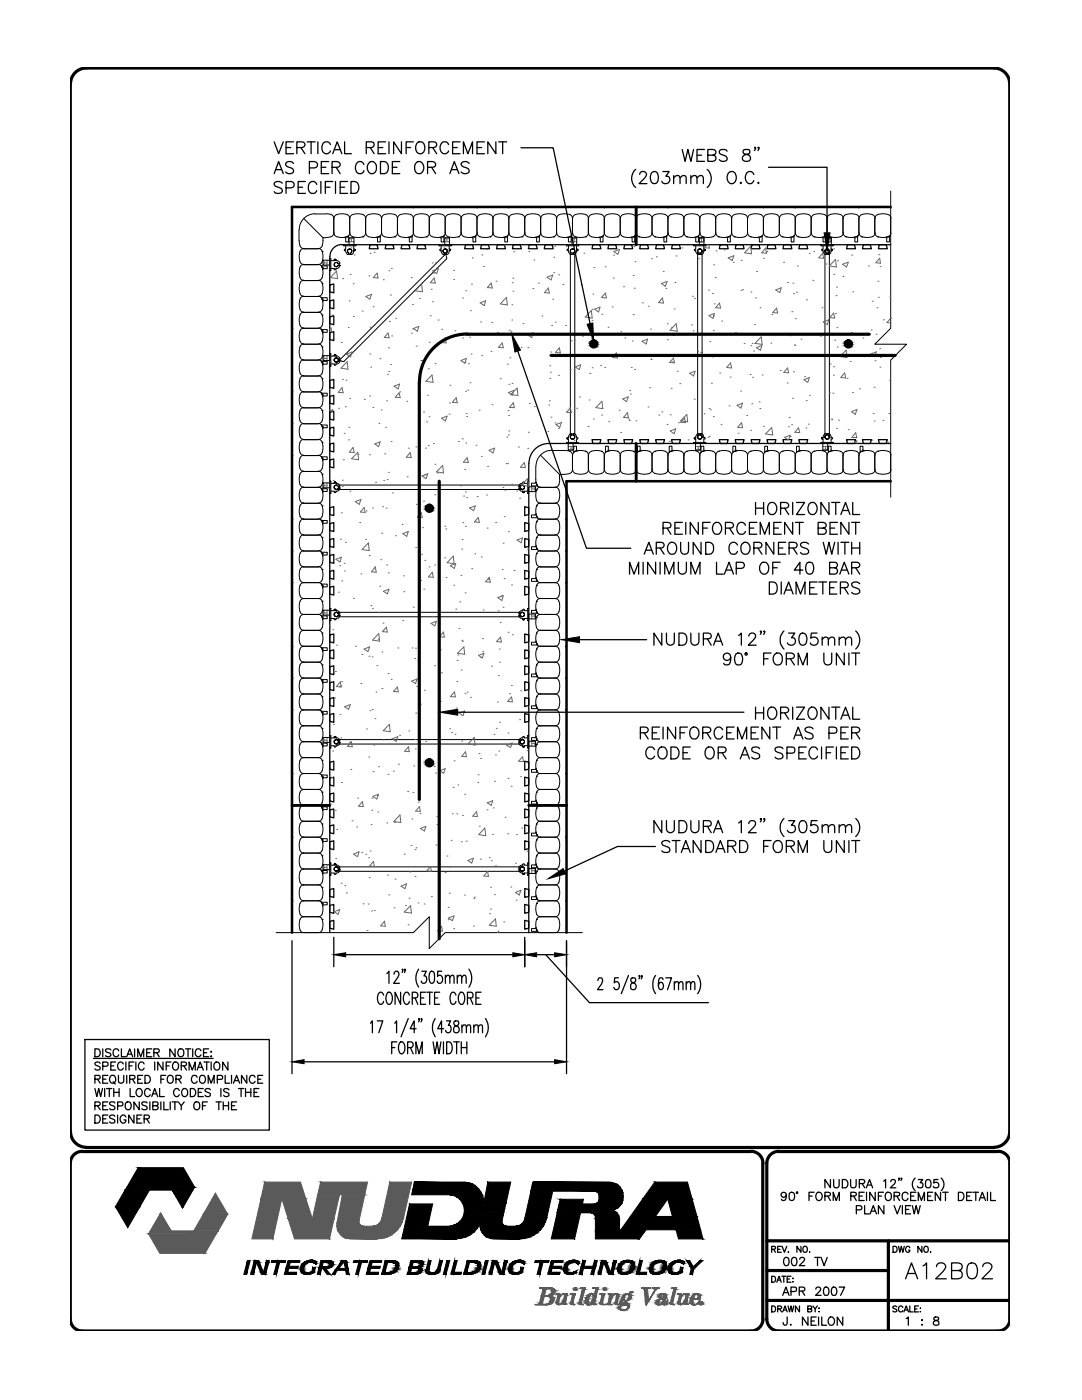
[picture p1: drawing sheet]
<svg xmlns="http://www.w3.org/2000/svg" width="216mm" height="279mm" viewBox="0 0 216 279" stroke-linecap="round" stroke-linejoin="round" font-family="sans-serif">
<!-- layer: LINE50 -->
<path d="M177.7 41.3h-50.8v7.5v-7.5h-68.6v119.4h7.5h-7.5v25.4M177.7 96h-50.8v-7.5v7.5h-13.9v64.7h-7.5h7.5v25.4" fill="none" stroke="#000" stroke-width=".51"/>
<!-- layer: line25 -->
<g fill="none" stroke="#000" stroke-width=".25">
<path d="M65.8 56.9l.8-.2v1.7l-.8-.2zM65.8 51.2v134.9M68.2 48.8h109.5M68.2 48.8a2.39 2.39 0 0 0-2.4 2.4M73.8 48.8h1.4l.3 .8h-1.8zM77 48.8h1.4l.2 .8h-1.8zM80.2 48.8h1.4l.2 .8h-1.8zM83.4 48.8h1.4l.2 .8h-1.8zM92.9 48.8h1.4l.2 .8h-1.8zM96.1 48.8h1.4l.2 .8h-1.8zM99.2 48.8h1.4l.3 .8h-1.8zM102.4 48.8h1.4l.2 .8h-1.8z"/>
<path d="M105.6 48.8h1.4l.2 .8h-1.8zM108.8 48.8h1.4l.2 .8h-1.8zM118.3 48.8h1.4l.2 .8h-1.8zM121.5 48.8h1.4l.2 .8h-1.8zM124.6 48.8h1.4l.3 .8h-1.8zM127.8 48.8h1.4l.2 .8h-1.8zM131 48.8h1.4l.2 .8h-1.8zM134.2 48.8h1.4l.2 .8h-1.8zM143.7 48.8h1.4l.2 .8h-1.8zM146.9 48.8h1.4l.2 .8h-1.8zM150 48.8h1.4l.3 .8h-1.8zM153.2 48.8h1.4l.2 .8h-1.8z"/>
<path d="M156.4 48.8h1.4l.2 .8h-1.8zM159.6 48.8h1.4l.2 .8h-1.8zM169.1 48.8h1.4l.2 .8h-1.8zM172.3 48.8h1.4l.2 .8h-1.8zM175.4 48.8h1.4l.3 .8h-1.8zM65.8 79.1l.8-.2v1.8l-.8-.2zM65.8 75.9l.8-.2v1.8l-.8-.2zM65.8 66.4l.8-.2v1.8l-.8-.2zM65.8 60.1l.8-.3v1.8l-.8-.2zM65.8 63.2l.8-.2v1.8l-.8-.2zM65.8 88.6l.8-.2v1.8l-.8-.2zM65.8 85.5l.8-.3v1.8l-.8-.2z"/>
<path d="M65.8 82.3l.8-.2v1.7l-.8-.2zM65.8 91.8l.8-.2v1.8l-.8-.2zM105.5 92.5v93.6M118.1 87.7h1.8l-.2 .8h-1.4zM121.3 87.7h1.8l-.2 .8h-1.4zM124.5 87.7h1.8l-.3 .8h-1.4zM127.6 87.7h1.8l-.2 .8h-1.4zM130.8 87.7h1.8l-.2 .8h-1.4zM134 87.7h1.8l-.2 .8h-1.4zM143.5 87.7h1.8l-.2 .8h-1.4zM146.7 87.7h1.8l-.2 .8h-1.4zM149.9 87.7h1.8l-.3 .8h-1.4z"/>
<path d="M153 87.7h1.8l-.2 .8h-1.4zM156.2 87.7h1.8l-.2 .8h-1.4zM159.4 87.7h1.8l-.2 .8h-1.4zM168.9 87.7h1.8l-.2 .8h-1.4zM172.1 87.7h1.8l-.2 .8h-1.4zM175.3 87.7h1.8l-.3 .8h-1.4zM177.7 88.5h-68.2a4 4 0 0 0-3.9 4M65.8 117.2l.8-.2v1.8l-.8-.2zM65.8 114l.8-.2v1.8l-.8-.2zM65.8 110.9l.8-.3v1.8l-.8-.2zM65.8 107.7l.8-.2v1.7l-.8-.2zM65.8 101.3l.8-.2v1.8l-.8-.2z"/>
<path d="M65.8 104.5l.8-.2v1.8l-.8-.2zM104.7 117l.8 .2v1.4l-.8 .2zM104.7 113.8l.8 .2v1.4l-.8 .2zM104.7 110.6l.8 .3v1.3l-.8 .2zM104.7 107.5l.8 .2v1.3l-.8 .2zM104.7 101.1l.8 .2v1.4l-.8 .2zM104.7 104.3l.8 .2v1.4l-.8 .2zM65.8 139.4l.8-.2v1.8l-.8-.2zM65.8 136.3l.8-.3v1.8l-.8-.2zM65.8 133.1l.8-.2v1.7l-.8-.2zM65.8 129.9l.8-.2v1.8l-.8-.2zM65.8 126.7l.8-.2v1.8l-.8-.2z"/>
<path d="M104.7 139.2l.8 .2v1.4l-.8 .2zM104.7 136l.8 .3v1.3l-.8 .2zM104.7 132.9l.8 .2v1.3l-.8 .2zM104.7 129.7l.8 .2v1.4l-.8 .2zM104.7 126.5l.8 .2v1.4l-.8 .2zM65.8 158.5l.8-.2v1.7l-.8-.2zM65.8 152.1l.8-.2v1.8l-.8-.2zM65.8 155.3l.8-.2v1.8l-.8-.2zM65.8 142.6l.8-.2v1.8l-.8-.2zM104.7 158.3l.8 .2v1.3l-.8 .2zM104.7 151.9l.8 .2v1.4l-.8 .2zM104.7 155.1l.8 .2v1.4l-.8 .2z"/>
<path d="M104.7 142.4l.8 .2v1.4l-.8 .2zM65.8 177.5l.8-.2v1.8l-.8-.2zM65.8 168l.8-.2v1.8l-.8-.2zM65.8 161.7l.8-.3v1.8l-.8-.2zM65.8 164.8l.8-.2v1.8l-.8-.2zM104.7 177.3l.8 .2v1.4l-.8 .2zM104.7 167.8l.8 .2v1.4l-.8 .2zM104.7 161.4l.8 .3v1.3l-.8 .2zM104.7 164.6l.8 .2v1.4l-.8 .2zM65.8 183.9l.8-.2v1.7l-.8-.2zM65.8 180.7l.8-.2v1.8l-.8-.2zM104.7 183.7l.8 .2v1.3l-.8 .2z"/>
<path d="M104.7 180.5l.8 .2v1.4l-.8 .2z"/>
</g>
<!-- layer: LINE9 -->
<g fill="none" stroke="#000" stroke-width=".2">
<path d="M177.7 38.1v27.4l-3.1 3.2h6.3l-3.2 3.2v27.3M59.7 45.9v2.1M59.7 48a1.29 1.29 0 0 0 .9 1.6 1.1 1.1 0 0 0-.9 1.4l.1 .8a.92 .92 0 0 0 .8 1 1.1 1.1 0 0 0-.9 1.4l.1 .8a.92 .92 0 0 0 .8 1M59.9 56.5l-.2 .8 .1 .9a.92 .92 0 0 0 .8 .9 1.1 1.1 0 0 0-.9 1.4l.1 .8a.92 .92 0 0 0 .8 1 1.1 1.1 0 0 0-.9 1.4l.2 1.2M60.6 43.6l3.8 3.8M60.6 49.6h2.9M60.6 56h2.9M60.6 52.8h2.9M60.6 59.2h2.9M60.6 56a.78 .78 0 0 0-.7 .5M60.6 43.6a3.2 3.2 0 0 0-.9 2.3M62.8 42.7h2.2"/>
<path d="M62.9 42.7a3.1 3.1 0 0 0-2.3 .9M64.1 59.3l.2 .4M64.1 53l.2 .3M64.1 59.3l.1 .1M64.1 53h.1M64.2 59.4h1.1v.6h-.7M64.2 53.1h1.1v.5h-.7M64.3 59.7h.1M64.3 53.4h.1M64.3 50.2h.1M64.3 56.5h.1M64.3 59.7l.1 .5 .2-.3"/>
<path d="M64.3 53.3l.1 .5 .2-.2M64.3 59.7l.1 .8v.8a.92 .92 0 0 1-.9 1 1.1 1.1 0 0 1 .9 1.4l-.1 1.2M64.3 53.3l.1 .9v.8a.92 .92 0 0 1-.9 1 .78 .78 0 0 1 .8 .5M64.3 56.5l.1 .8v.9a.92 .92 0 0 1-.9 .9 .78 .78 0 0 1 .8 .6M64.4 51.9h1.4v1h-1.4zM64.4 47.4h.6M64.4 47.4v.6M64.4 48a1.3 1.3 0 0 1-.9 1.6 1.1 1.1 0 0 1 .9 1.4v.8a.92 .92 0 0 1-.9 1 .78 .78 0 0 1 .8 .5M65.1 42.7l1 .1M65.8 54h.1M65.8 51.6h.1M65.8 54h.2z"/>
<path d="M65.8 51.6h.2zM66 53.6h.7l.2 .3 .2-.3M66 51.6v2.4M66.1 42.8a.78 .78 0 0 1 .5 .8M66.1 47.2l-1 .2M66.6 43.6v2.9a.78 .78 0 0 1-.5 .7M66.6 46.5a1.1 1.1 0 0 0 1.4 .9l1.3-.2-.5 .2M66.7 51.8v.2h-.7M66.7 51.8h.3zM67 51.8v.2v-.2M67 52h.1M67.1 52h.2a.58 .58 0 0 1 .5 .6"/>
<path d="M67.1 53.6h.1M67.1 52h.1M67.5 52.9h.1M67.5 52.6h.1M67.5 52.6h.3M67.5 52.9h.2M67.7 52.9h.1M67.7 52.6h.1M67.8 53.2h.1M67.8 53.2l-.3 .3-.4 .1M67.8 52.9v.3M68.6 48.8v.3z"/>
<path d="M68.6 48.8h.1M68.6 49.1h2.4M69 49.1v.6l-.3 .2 .3 .2M69 50.1h.1M69 50.1l.4 .7M69.2 47.3h.1M69.2 42.8a.78 .78 0 0 1 .6 .8M69.3 42.8l-.9-.1h-.8a.92 .92 0 0 0-1 .9M69.4 50.8h.1M69.4 50.8h.2M69.5 47.2v1.1h-.5v-.8l-.2-.1M69.6 50.7h.1"/>
<path d="M69.6 50.5h.1M69.6 50.5v.2M69.6 47v.2M69.7 47.4h.9v1.4h-.9zM69.8 43.6v2.9a.78 .78 0 0 1-.6 .7l.4-.2M69.8 43.6a1.1 1.1 0 0 1 1.4-.9h.4a1.08 1.08 0 0 1 1.4 .9M69.9 50.7v.1M69.9 50.5h.1M69.9 50.5v.3M70.6 50.1l-.1 .2a.52 .52 0 0 1-.6 .5M70.6 50.1h.1M70.6 49.1v.6h.1"/>
<path d="M70.6 50v.1M70.7 49.7l.2 .2-.2 .1 .2-.1zM70.7 50h-.1h.1M71 48.8v.3zM71 48.8h.1M72.4 47.3h.1M73 43.6l-.1 3.1a2.13 2.13 0 0 1-2.8 .4l-.3-.6M73 46.5a1.1 1.1 0 0 0 1.4 .9l1.2-.2-.5 .2M75.6 47.3h.1M75.6 42.8a.78 .78 0 0 1 .5 .8M75.6 42.8l-.8-.1h-.8a.92 .92 0 0 0-1 .9M75.9 47.2v1.1h-.6v-.8l-.2-.1"/>
<path d="M76 47l-.1 .2M76.1 43.6v2.9a.78 .78 0 0 1-.5 .7l.3-.2M76.2 46.5a1.1 1.1 0 0 0 1.3 .9l1.3-.2M78.8 47.3h.1M78.8 42.8a.78 .78 0 0 1 .5 .8M78.8 42.8l-.8-.1h-.9a.92 .92 0 0 0-.9 .9M79.3 43.6v2.9a.78 .78 0 0 1-.5 .7M79.3 46.5a.78 .78 0 0 0 .6 .7M79.9 42.8a.78 .78 0 0 0-.6 .8M79.9 47.2l1.2 .2 .9-.2M79.9 42.8a2.1 2.1 0 0 1 2.5 .5l.1 .3M81.9 47.3h.1"/>
<path d="M82 47.2l-.5 .2M82.2 47.2v1.1h-.5v-.8l-.2-.1M82.3 47l-.4 .2M82.3 47v.2M82.4 41.3h.2l-.1 .2zM82.5 43.6v2.9a.78 .78 0 0 1-.6 .7M82.5 46.5a1.1 1.1 0 0 0 1.4 .9l1.2-.2M85.1 47.3h.1M85.1 42.8a.78 .78 0 0 1 .6 .8M85.1 42.8l-.8-.1h-.8a.92 .92 0 0 0-1 .9M85.7 43.6v2.9a.78 .78 0 0 1-.6 .7M85.7 46.5a1.1 1.1 0 0 0 1.4 .9l1.2-.2"/>
<path d="M85.7 43.6a1.1 1.1 0 0 1 1.4-.9h.4a1.08 1.08 0 0 1 1.3 .9M87.6 48.8v.3zM87.6 48.8h.1M87.6 49.1h2.4M88 49.1v.6l-.3 .2 .3 .2M88 50.1h.1M88 50.1l.4 .7M88.3 47.3h.1M88.3 47.2l.4-.2-.1 1.3h-.6v-.8l-.2-.1M88.3 47.2l-.5 .2M88.4 50.8h.1M88.4 50.8h.3"/>
<path d="M88.4 50.2a.41 .41 0 0 1 .3-.5 .41 .41 0 0 1 .5 .3 .41 .41 0 0 1-.2 .5l.1 1.2-20.5 20.4-1.1-.1M88.7 50.7h.1M88.7 50.5h.1M88.7 50.5v.2M88.7 50.5v.5l-20.7 20.7h-.5M88.7 49.7h.1M88.7 47.4h1v1.4h-1zM88.8 43.6v2.9a.78 .78 0 0 1-.5 .7M88.9 46.5a.78 .78 0 0 0 .5 .7M89 50.7v.1M89 50.5h.1M89 50.5v.3"/>
<path d="M89.4 42.8a.78 .78 0 0 0-.5 .8M89.4 47.2l1.3 .2 .8-.2M89.6 50.1v.2a.52 .52 0 0 1-.6 .5M89.6 50.1h.1M89.6 49.1v.6h.2M89.6 50v.1M89.8 49.7l.1 .2-.1 .1 .1-.1zM89.8 50h-.2h.2M90 48.8v.3zM90 48.8h.1M91.5 47.3h.1M91.5 42.8a.78 .78 0 0 1 .5 .8"/>
<path d="M91.5 42.8l-.8-.1-1.3 .1M92 43.6v2.9a.78 .78 0 0 1-.5 .7M92 46.5a1.1 1.1 0 0 0 1.4 .9l1.3-.2-.5 .2M94.6 47.3h.1M94.6 42.8a.78 .78 0 0 1 .6 .8M94.7 42.8l-.9-.1h-.8a.92 .92 0 0 0-1 .9M94.9 47.2v1.1h-.5v-.8l-.2-.1M95 47v.2M95.1 41.3h.2l-.1 .2zM95.2 43.6v2.9a.78 .78 0 0 1-.6 .7l.4-.2M95.2 46.5a1.1 1.1 0 0 0 1.4 .9h.4a1.08 1.08 0 0 0 1.4-.9M97.8 47.3h.1"/>
<path d="M98.4 43.6v2.9M98.4 46.5a.78 .78 0 0 0 .5 .7M98.9 42.8l-.4 .3-.1 .5-.1-.3a2.13 2.13 0 0 0-2.8-.4l-.3 .7M98.9 47.2l1.3 .2 .8-.2-.5 .2M101 47.3h.1M101 42.8a.78 .78 0 0 1 .5 .8M101 42.8l-.8-.1-1.3 .1M101.3 47.2v1.1h-.6v-.8l-.2-.1M101.4 47l-.1 .2M101.4 41.3h.3l-.2 .2zM101.5 43.6v2.9a.78 .78 0 0 1-.5 .7l.3-.2M101.6 46.5a1.1 1.1 0 0 0 1.3 .9l1.3-.2"/>
<path d="M104.2 47.3h.1M104.2 42.8a.78 .78 0 0 1 .5 .8M104.2 42.8l-.8-.1h-.9a.92 .92 0 0 0-.9 .9M104.7 43.6v2.9a.78 .78 0 0 1-.5 .7M104.7 46.5a1.1 1.1 0 0 0 1.4 .9l1.3-.2M107.3 47.3h.1M107.4 47.2l-.5 .2M107.6 47.2v1.1h-.5v-.8l-.2-.1M107.7 47l-.4 .2M107.7 47v.2M107.8 41.3h.2l-.1 .2zM107.9 46.5a.78 .78 0 0 1-.6 .7"/>
<path d="M107.9 43.6v2.9M107.9 46.5a.78 .78 0 0 0 .6 .7M108.5 42.8a.78 .78 0 0 0-.6 .8l-.1-.3a2.13 2.13 0 0 0-2.7-.4l-.4 .7M108.5 47.2l1.2 .2 .8-.2M110.5 47.3h.1M110.5 42.8a.78 .78 0 0 1 .6 .8M110.5 42.8l-.8-.1-1.2 .1M111.1 43.6v2.9a.78 .78 0 0 1-.6 .7M111.1 46.5a1.1 1.1 0 0 0 1.4 .9l1.2-.2-.5 .2M113 48.8v.3zM113 48.8h.1M113 49.1h2.4"/>
<path d="M113.4 49.1v.6l-.3 .2 .3 .2M113.4 50.1h.1M113.4 50.1l.4 .7M113.7 47.3h.1M113.7 42.8a.78 .78 0 0 1 .5 .8M113.7 42.8l-.8-.1h-.8a.92 .92 0 0 0-1 .9M113.8 50.8h.1M113.8 50.1v37.1M113.8 50.8h.3M114 47.2v1.1h-.6v-.8l-.2-.1M114.1 47l-.1 .2M114.1 50.7h.1"/>
<path d="M114.1 50.5h.1M114.1 50.5v.2M114.1 47.4h1v1.4h-1zM114.2 43.6v2.9a.78 .78 0 0 1-.5 .7l.3-.2M114.3 46.5a1.1 1.1 0 0 0 1.3 .9h.5a1.08 1.08 0 0 0 1.3-.9M114.4 50.7v.1M114.4 50.5h.1M114.4 50.5v.3M114.7 50.1v37.1M115 50.1v.2a.52 .52 0 0 1-.6 .5M115 50.1h.1M115 49.1v.6h.2"/>
<path d="M115 50v.1M115.2 49.7l.1 .2-.1 .1 .1-.1zM115.2 50h-.2h.2M115.4 48.8v.3zM115.4 48.8h.1M116.9 47.3h.1M117.4 43.6v2.9M117.4 46.5a1.1 1.1 0 0 0 1.4 .9l1.3-.2-.5 .2M120 47.3h.1M120 42.8a.78 .78 0 0 1 .6 .8M120.1 42.8l-.9-.1h-.8a.92 .92 0 0 0-1 .9v-.3a2.13 2.13 0 0 0-2.8-.4l-.3 .7M120.3 47.2v1.1h-.5v-.8l-.2-.1"/>
<path d="M120.4 47v.2M120.5 41.3h.2l-.1 .2zM120.6 43.6v2.9a.78 .78 0 0 1-.6 .7l.4-.2M120.6 46.5a1.1 1.1 0 0 0 1.4 .9l1.2-.2M123.2 47.3h.1M123.2 42.8a.78 .78 0 0 1 .6 .8M123.2 42.8l-.8-.1h-.8a.92 .92 0 0 0-1 .9M123.8 43.6v2.9a.78 .78 0 0 1-.6 .7M123.8 46.5a1.1 1.1 0 0 0 1.4 .9l1.2-.2M123.8 43.6a1.1 1.1 0 0 1 1.4-.9h.4a1.08 1.08 0 0 1 1.3 .9M126.4 47.3h.1M126.4 47.2l-.5 .2"/>
<path d="M126.7 47.2v1.1h-.6v-.8l-.2-.1M126.7 47l-.3 .2M126.8 47l-.1 .2M126.9 43.6v2.9a.78 .78 0 0 1-.5 .7M127 46.5a1.1 1.1 0 0 0 1.3 .9l1.3-.2M127.5 47.3h.1M129.6 42.8a.78 .78 0 0 1 .5 .8M129.6 42.8l-.8-.1h-.9a.92 .92 0 0 0-.9 .9M130.1 43.6v2.9a.78 .78 0 0 1-.5 .7M130.1 46.5a1.1 1.1 0 0 0 1.4 .9l1.3-.2-.5 .2M130.7 47.3h.1M132.7 47.3h.1"/>
<path d="M132.7 42.8a.78 .78 0 0 1 .6 .8M132.8 42.8l-.9-.1h-.8a.92 .92 0 0 0-1 .9M133 47.2v1.1h-.5v-.8l-.2-.1M133.1 47v.2M133.2 41.3h.2l-.1 .2zM133.3 43.6v2.9a.78 .78 0 0 1-.6 .7l.4-.2M133.3 46.5a.78 .78 0 0 0 .6 .7M133.8 47.3h.1M133.9 42.8a.78 .78 0 0 0-.6 .8M133.9 42.8a2.1 2.1 0 0 1 2.5 .5l.1 .3M136.5 43.6l-.1 3.1a2.1 2.1 0 0 1-2.5 .5M136.5 46.5a1.1 1.1 0 0 0 1.4 .9l1.2-.2-.5 .2"/>
<path d="M137 47.3h.1M138.4 48.8v.3zM138.4 48.8h.1M138.4 49.1h2.4M138.8 49.1v.6l-.3 .2 .3 .2M138.8 50.1h.1M138.8 50.1l.4 .7M139.1 47.3h.1M139.1 42.8a.78 .78 0 0 1 .5 .8M139.1 42.8l-.8-.1h-.8a.92 .92 0 0 0-1 .9M139.2 50.8h.1M139.2 50.1v37.1"/>
<path d="M139.2 50.8h.3M139.4 47.2v1.1h-.6v-.8l-.2-.1M139.4 47.6v.5M139.4 48.1l.2 .1M139.5 47l-.1 .2M139.5 50.7h.1M139.5 50.5h.1M139.5 50.5v.2M139.5 47.4h1v1.4h-1zM139.6 47.4h.7l.2 .2M139.6 48.3h.7M139.6 47.4l-.2 .2"/>
<path d="M139.6 43.6v2.9a.78 .78 0 0 1-.5 .7l.3-.2M139.8 50.7v.1M139.8 50.5h.1M139.8 50.5v.3M140.1 50.1v37.1M140.2 47.3h.1M140.4 50.1v.2a.52 .52 0 0 1-.6 .5M140.4 50.1h.1M140.4 49.1v.6h.2M140.4 47.6v.5M140.4 50v.1M140.5 48.1l-.2 .1"/>
<path d="M140.6 49.7l.1 .2-.1 .1 .1-.1zM140.6 50h-.2h.2M140.8 48.8v.3zM140.8 48.8h.1M142.8 43.6a1.08 1.08 0 0 0-1.3-.9h-.9a.92 .92 0 0 0-.9 .9M142.8 43.6v3.1a2.13 2.13 0 0 1-2.8 .4l-.3-.6M142.8 46.5a.78 .78 0 0 0 .6 .7M143.4 47.3h.1M143.4 42.8a.78 .78 0 0 0-.6 .8M143.4 47.2l1.2 .2 .9-.2-.5 .2M145.4 47.3h.1M145.4 42.8a.78 .78 0 0 1 .6 .8"/>
<path d="M145.5 42.8l-.9-.1-1.2 .1M145.7 47.2v1.1h-.5v-.8l-.2-.1M145.8 47v.2M145.9 41.3h.2l-.1 .2zM146 43.6v2.9a.78 .78 0 0 1-.6 .7l.4-.2M146 46.5a1.1 1.1 0 0 0 1.4 .9l1.2-.2M146.5 47.3h.1M148.6 42.8a.78 .78 0 0 1 .6 .8M148.6 42.8l-.8-.1h-.8a.92 .92 0 0 0-1 .9M149.2 43.6v2.9a.78 .78 0 0 1-.6 .7M149.2 46.5a1.1 1.1 0 0 0 1.4 .9l1.2-.2M149.7 47.3h.1"/>
<path d="M151.8 47.3h.1M151.8 47.2l-.5 .2M152.1 47l-.3 .2M152.2 47l-.1 1.3h-.6v-.8l-.2-.1M152.2 41.3h.3l-.2 .2zM152.3 46.5a.78 .78 0 0 1-.5 .7M152.3 43.6v2.9M152.4 46.5a.78 .78 0 0 0 .5 .7M152.9 47.3h.1M152.9 42.8a.78 .78 0 0 0-.5 .8l-.1-.3a2.13 2.13 0 0 0-2.8-.4l-.3 .7M152.9 47.2l1.3 .2 .8-.2M155 42.8a.78 .78 0 0 1 .5 .8"/>
<path d="M155 42.8l-.8-.1-1.3 .1M155.5 43.6v2.9a.78 .78 0 0 1-.5 .7M155.5 46.5a1.1 1.1 0 0 0 1.4 .9l1.3-.2-.5 .2M156.1 47.3h.1M158.1 47.3h.1M158.1 42.8a.78 .78 0 0 1 .6 .8M158.2 42.8l-.9-.1h-.8a.92 .92 0 0 0-1 .9M158.4 47.2v1.1h-.5v-.8l-.2-.1M158.5 47v.2M158.6 41.3h.2l-.1 .2zM158.7 43.6v2.9a.78 .78 0 0 1-.6 .7l.4-.2M158.7 46.5a1.1 1.1 0 0 0 1.4 .9h.4a1.08 1.08 0 0 0 1.4-.9"/>
<path d="M159.2 47.3h.1M161.9 43.6v2.9M161.9 46.5a.78 .78 0 0 0 .5 .7M162.4 47.3h.1M162.4 42.8l-.4 .3-.1 .5a1.08 1.08 0 0 0-1.4-.9h-.8a.92 .92 0 0 0-1 .9M162.4 47.2l1.3 .2 .8-.2-.5 .2M163.8 48.8v.3zM163.8 48.8h.1M163.8 49.1h2.4M164 47.4l.3 .2M164.2 49.1v.6l-.3 .2 .3 .2M164.2 50.1h.1"/>
<path d="M164.2 50.1l.4 .7M164.5 47.3h.1M164.5 42.8a.78 .78 0 0 1 .5 .8M164.5 42.8l-.8-.1-1.3 .1M164.6 50.8h.1M164.6 50.1v37.1M164.6 50.8h.3M164.8 47.2v1.1h-.6v-.7M164.8 47.6v.5M164.8 48.1l.2 .1M164.9 47l-.1 .2M164.9 50.7h.1"/>
<path d="M164.9 50.5h.1M164.9 50.5v.2M164.9 47.4h1v1.4h-1zM165 47.4h.7l.2 .2M165 48.3h.7M165 47.4l-.2 .2M165 43.6v2.9a.78 .78 0 0 1-.5 .7l.3-.2M165.1 46.5a1.1 1.1 0 0 0 1.3 .9l.9-.1a.92 .92 0 0 0 .9-.8 1.1 1.1 0 0 0 1.4 .9l1.3-.2-.5 .2M165.2 50.7v.1M165.2 50.5h.1M165.2 50.5v.3M165.5 50.1v37.1"/>
<path d="M165.6 47.3h.1M165.8 50.1v.2a.52 .52 0 0 1-.6 .5M165.8 50.1h.1M165.8 49.1v.6h.2M165.8 47.6v.5M165.8 50v.1M165.9 48.1l-.2 .1M166 49.7l.1 .2-.1 .1 .1-.1zM166 50h-.2h.2M166.2 48.8v.3zM166.2 48.8h.1M168.2 43.6v2.9"/>
<path d="M168.8 47.3h.1M170.4 47.4l.2 .2M170.8 47.3h.1M170.9 42.8l-.9-.1h-.8a.92 .92 0 0 0-1 .9 1.1 1.1 0 0 0-1.3-.9h-.9a.92 .92 0 0 0-.9 .9M170.9 42.8a.78 .78 0 0 1 .5 .8 1.1 1.1 0 0 1 1.4-.9h.8a.92 .92 0 0 1 1 .9 1.1 1.1 0 0 1 1.4-.9h.8a.92 .92 0 0 1 1 .9M171.1 47.2v1.1h-.5v-.7M171.3 41.3h.2l-.1 .2zM171.4 43.6v2.9M171.4 46.5a.78 .78 0 0 1-.5 .7l.3-.2v.2M171.4 46.5a1.1 1.1 0 0 0 1.4 .9l.8-.1a.92 .92 0 0 0 1-.8 1.1 1.1 0 0 0 1.4 .9l1.2-.2M171.9 47.3h.1M174.6 43.6v2.9"/>
<path d="M175.1 47.3h.1M176.7 47.4l.3 .2M177.2 47.3h.1M177.2 47.2l-.5 .2M177.5 47.2v1.1h-.6v-.7M177.6 47l-.4 .2M177.6 47l-.1 .2M177.7 41.3v.2M177.7 43.6v2.9M177.8 46.5a.78 .78 0 0 1-.6 .7M58.3 78.1l.2 .1-.2 .1zM58.3 65.4l.2 .1-.2 .1z"/>
<path d="M59.9 75.6l-.2 .8 .1 .8a.92 .92 0 0 0 .8 1 1.1 1.1 0 0 0-.9 1.4l.1 .8a.92 .92 0 0 0 .8 1 1.1 1.1 0 0 0-.9 1.3l.2 1.3M59.9 66l-.2 .9 .1 .8a.92 .92 0 0 0 .8 1 1.1 1.1 0 0 0-.9 1.3l.1 .9a.92 .92 0 0 0 .8 .9 1.1 1.1 0 0 0-.9 1.4l.2 1.2M59.9 74.5a.78 .78 0 0 0 .7 .5 .78 .78 0 0 0-.7 .5M59.9 64.9a.78 .78 0 0 0 .7 .6M60.6 78.2h2.9M60.6 75h2.9M60.6 71.9h2.9M60.6 68.7h2.9M60.6 65.5h2.9M60.6 62.3h2.9M60.6 65.5a.78 .78 0 0 0-.7 .5M64.1 78.4l.2 .3"/>
<path d="M64.1 72l.2 .4M64.1 78.4h.1M64.1 72l.1 .1M64.1 65.7l1.2 .1v.5h-.7M64.2 78.5h1.1v.5h-.7M64.2 72.1h1.1v.6h-.7M64.3 78.8h.1M64.3 72.4h.1M64.3 66.1h.1M64.3 75.6h.1M64.3 69.2h.1M64.3 62.9h.1"/>
<path d="M64.3 64.9a.78 .78 0 0 1-.8 .6 .78 .78 0 0 1 .8 .5l-.2-.3M64.3 74.5a.78 .78 0 0 1-.8 .5 .78 .78 0 0 1 .8 .5M64.3 78.7l.1 .5 .2-.2M64.3 72.4l.1 .5M64.3 75.6l.1 .8v.8a.92 .92 0 0 1-.9 1 .78 .78 0 0 1 .8 .5M64.3 72.4l.1 .8-.1 1.2M64.3 78.7l.1 .9v.8a.92 .92 0 0 1-.9 1 1.1 1.1 0 0 1 .9 1.3l-.1 1.3M64.4 71h1.4v1h-1.4zM64.6 72.6l-.2 .3M64.6 66.3l-.2 .2-.1-.5 .1 .9v.8a.92 .92 0 0 1-.9 1 1.1 1.1 0 0 1 .9 1.3v.9a.92 .92 0 0 1-.9 .9 .78 .78 0 0 1 .8 .6M65.8 73.1h.1M65.8 70.6h.1"/>
<path d="M65.8 73.1h.2zM65.8 70.6h.2zM66 72.6h.7l.2 .3 .2-.3M66 70.6v2.5M66.7 70.9v.2h-.7M66.7 70.8l.3 .1zM67 70.9v.2v-.2M67 71.1h.1M67.1 71.1h.2a.58 .58 0 0 1 .5 .6M67.1 72.6h.1M67.1 71.1h.1M67.2 71.4a.41 .41 0 0 0-.5 .3 .41 .41 0 0 0 .3 .5 .41 .41 0 0 0 .5-.2"/>
<path d="M67.5 72h.1M67.5 71.7h.1M67.5 71.7h.3M67.5 72h.2M67.7 72h.1M67.7 71.7h.1M67.8 72.2h.1M67.8 72.2l-.3 .3-.4 .1M67.8 72v.2M58.3 90.8l.2 .1-.2 .1zM58.3 84.4l.2 .2-.2 .1zM59.9 84a.78 .78 0 0 0 .7 .5 1.1 1.1 0 0 0-.9 1.4l.1 .8a.92 .92 0 0 0 .8 1 1.1 1.1 0 0 0-.9 1.4l.1 .8a.92 .92 0 0 0 .8 1 1.1 1.1 0 0 0-.9 1.4l.1 .8a.92 .92 0 0 0 .8 1 1.1 1.1 0 0 0-.9 1.3l.1 .9a.92 .92 0 0 0 .8 .9 1.1 1.1 0 0 0-.9 1.4l.1 .8a.92 .92 0 0 0 .8 1 1.1 1.1 0 0 0-.9 1.4l.1 .8a.92 .92 0 0 0 .8 1 1.1 1.1 0 0 0-.9 1.4l.1 .8a.92 .92 0 0 0 .8 1 1.1 1.1 0 0 0-.9 1.3l.1 .9a.92 .92 0 0 0 .8 .9"/>
<path d="M60.6 97.3h2.9M60.6 94.1h2.9M60.6 90.9h2.9M60.6 87.7h2.9M60.6 84.6h2.9M60.6 81.4h2.9M64.1 97.4l.2 .4M64.1 91.1l.2 .3M64.1 84.7l.2 .4M64.1 97.4l.1 .1M64.1 91.1h.1M64.1 84.7l1.2 .1v.6h-.7"/>
<path d="M64.2 97.5h1.1v.6h-.7M64.2 91.2h1.1v.5h-.7M64.3 97.8h.1M64.3 91.5h.1M64.3 85.1h.1M64.3 94.6h.1M64.3 88.3h.1M64.3 81.9h.1M64.3 84a.78 .78 0 0 1-.8 .5 .78 .78 0 0 1 .8 .6M64.3 97.8l.1 .5 .2-.3M64.3 91.4l.1 .5M64.3 85.1l.1 .5 .2-.3"/>
<path d="M64.3 91.4l.1 .9v.8a.92 .92 0 0 1-.9 1 1.1 1.1 0 0 1 .9 1.3v.9a.92 .92 0 0 1-.9 .9 .78 .78 0 0 1 .8 .6M64.3 85.1l.1 .8v.8a.92 .92 0 0 1-.9 1 1.1 1.1 0 0 1 .9 1.4v.8a.92 .92 0 0 1-.9 1 .78 .78 0 0 1 .8 .5M64.3 97.8l.1 .8v.8a.92 .92 0 0 1-.9 1 1.1 1.1 0 0 1 .9 1.4v.8a.92 .92 0 0 1-.9 1 .78 .78 0 0 1 .8 .5M64.4 96.4h1.4v1h-1.4zM64.6 91.7l-.2 .2M65.8 98.5h.1M65.8 96h.1M65.8 98.5h.2zM65.8 96h.2zM66 98h.7l.2 .3 .2-.3M66 96v2.5M66.7 96.3v.2h-.7"/>
<path d="M66.7 96.2l.3 .1zM67 96.3v.2v-.2M67 96.5h.1M67.1 96.5h.2a.58 .58 0 0 1 .5 .6M67.1 98h.1M67.1 96.5h.1M67.1 97.7h37.1M67.1 96.8h37.1M67.5 97.4h.1M67.5 97.1h.1M67.5 97.4h.2M67.5 97.1h.3"/>
<path d="M67.7 97.4h.1M67.7 97.1h.1M67.8 97.6h.1M67.8 97.6l-.3 .3-.4 .1M67.8 97.4v.2M103.6 96.8h.1M103.6 97.4h.1M103.6 97.1h.1M103.6 97.4l.1 .4 .5 .2M103.6 96.8v.3M103.6 97.4h.2M103.6 97.1h.2"/>
<path d="M103.8 97.1h.1M103.8 97.4h.1M104.2 96.5l.3-.3 .1 .3h.7M104.2 96.5h.1M104.2 98h.1M104.2 96.5h-.3l-.3 .3M104.3 98.2l.2 .1 .1-.1-.1 .1zM104.3 98.2v-.2v.2M105.3 96h.2zM105.3 98.5h.2zM105.3 96v2.5M105.3 98h-.7v.2"/>
<path d="M105.5 98.5h.1M105.5 97.1h1.4v1h-1.4zM105.5 96h.1M106.9 95.6l.2 1.1M106.9 93.1v2.6M107.1 97.8l-.2 .8 .1 .8a.92 .92 0 0 0 .8 1 .78 .78 0 0 0-.7 .5M107.1 96.7l-.1-.5-.2 .2h-.7v.6h1.1M107.1 96.7l.2 .3h-.1M107.1 96.7a.78 .78 0 0 0 .7 .5 .78 .78 0 0 0-.7 .6M107.1 96.7h.1M107.1 97.8h.1M107.8 97.3h3"/>
<path d="M107.8 90.8l3.8 3.9M110.1 89.9h2.6M110.1 89.9a3.2 3.2 0 0 0-3.2 3.2M111.7 95.6a1.29 1.29 0 0 1-.9 1.6 1.1 1.1 0 0 1 .9 1.4l-.1 .8a.92 .92 0 0 1-.8 1 1.1 1.1 0 0 1 .9 1.4l-.1 .8a.92 .92 0 0 1-.8 1 1.1 1.1 0 0 1 .9 1.4l-.1 .8a.92 .92 0 0 1-.8 1 1.1 1.1 0 0 1 .9 1.3l-.1 .9a.92 .92 0 0 1-.8 .9 .78 .78 0 0 1 .7 .6M112.7 94.7h-1.1v1M112.7 89.9l1 .2M113 88.3v.2zM113 88.5h.1M113 88.3h2.4M113.1 87.4l.2-.1-.2 .1 .2 .2-.2-.1M113.3 87.3h.1h-.1M113.3 87.6h.1v.7"/>
<path d="M113.4 88.5h1v1.4h-1zM113.4 87.2h.1M113.4 87.2v.1M113.7 90.1a.78 .78 0 0 1 .5 .7M113.7 94.5l-1 .1M113.8 87l.3-.2a.44 .44 0 0 0-.2 .7 .44 .44 0 0 0 .7 0 .44 .44 0 0 0-.2-.7 .43 .43 0 0 1 .2 .6 .43 .43 0 0 1-.5 .2 .43 .43 0 0 1-.3-.6zM114.1 86.6h.1M114.1 86.6l-.4 .1-.3 .5M114.1 86.8h.1M114.1 86.6v.2M114.2 90.8v2.9a.78 .78 0 0 1-.5 .8M114.3 93.7a1.1 1.1 0 0 0 1.3 .9h.5a1.08 1.08 0 0 0 1.3-.9"/>
<path d="M114.4 86.6h.1M114.4 86.8h.1M114.4 86.6v.2M114.4 86.6h.3M114.5 90.3l.3-.2a.78 .78 0 0 0-.5 .7M114.5 90.1v.2M114.7 86.6h.1M114.7 86.6l.2 .3 .1 .3M114.8 90.1h.1M115 89.8v-.7h-.5v1.1M115 87.2l.3 .2-.3 .2v.7M115 87.2h.1"/>
<path d="M115.1 89.8l.2 .1M115.3 89.9l-.5 .2 1.3-.2 .8 .2M115.4 88.3v.2zM115.4 88.5h.1M116.9 90.1h.1M116.9 90.1a.78 .78 0 0 1 .5 .7l.2-.4 .4-.3M117.4 90.8v3M117.4 93.7a1.1 1.1 0 0 0 1.4 .9l1.3-.1M120 90.1h.1M120 90.1a.78 .78 0 0 1 .6 .7M120.1 90.1l-.9-.2-1.2 .2M120.6 90.8v2.9a.78 .78 0 0 1-.6 .8"/>
<path d="M120.6 93.7a1.1 1.1 0 0 0 1.4 .9l1.2-.1M120.8 90.3l.4-.2a.78 .78 0 0 0-.6 .7M120.9 90.1l-.1 .2M121.1 90.1h.1M121.4 89.8v-.7h-.6v1.1M121.4 89.8l.3 .1-.5 .2 1.2-.2 .8 .2M123.2 90.1h.1M123.2 90.1a.78 .78 0 0 1 .6 .7M123.8 90.8v2.9a.78 .78 0 0 1-.6 .8M124.3 90.1a.78 .78 0 0 0-.5 .7M126.4 90.1h.1M126.4 90.1a.78 .78 0 0 1 .5 .7"/>
<path d="M126.4 90.1l-.8-.2-1.3 .2M126.9 90.8v3.2a2.13 2.13 0 0 1-2.8 .4l-.3-.7M127 93.7a1.1 1.1 0 0 0 1.3 .9l1.3-.1M127.5 90.1h.1M127.5 90.1a.78 .78 0 0 0-.5 .7M127.5 90.1l-.3 .2M127.7 89.8v-.7h-.5v1.2M127.8 89.8l.2 .1-.5 .2 1.3-.2 .8 .2M129.6 90.1a.78 .78 0 0 1 .5 .7M130.1 90.8v2.9a.78 .78 0 0 1-.5 .8M130.1 93.7a1.1 1.1 0 0 0 1.4 .9l1.3-.1M130.7 90.1h.1"/>
<path d="M130.7 90.1a.78 .78 0 0 0-.6 .7M132.7 90.1a.78 .78 0 0 1 .6 .7M132.8 90.1l-.9-.2-1.2 .2M133.3 90.8v2.9a.78 .78 0 0 1-.6 .8M133.3 95.9l.1 .1h-.2zM133.3 93.7a.78 .78 0 0 0 .6 .8M133.6 90.1l-.1 .2M133.8 90.1h.1M133.9 90.1a.78 .78 0 0 0-.6 .7M133.9 90.1l-.4 .2M134.1 89.8v-.7h-.6v1.1M134.1 89.8l.3 .1-.5 .2 1.2-.2 .8 .2"/>
<path d="M135.9 90.1a.78 .78 0 0 1 .6 .7M136.5 90.8v2.9a1.08 1.08 0 0 1-1.4 .9l-1.2-.1M136.5 93.7a1.1 1.1 0 0 0 1.4 .9l1.2-.1M137 90.1h.1M137 90.1a.78 .78 0 0 0-.5 .7M138.4 88.3v.2zM138.4 88.5h.1M138.4 88.3h2.4M138.5 87.4l.2-.1-.2 .1 .2 .2-.2-.1M138.7 87.3h.1h-.1M138.7 87.6h.1v.7M138.8 88.5h1v1.4h-1z"/>
<path d="M138.8 87.2h.1M138.8 87.2v.1M139.1 90.1a.78 .78 0 0 1 .5 .7M139.1 90.1l-.8-.2-1.3 .2M139.2 87l.3-.2a.44 .44 0 0 0-.2 .7 .44 .44 0 0 0 .7 0 .44 .44 0 0 0-.2-.7 .43 .43 0 0 1 .2 .6 .43 .43 0 0 1-.5 .2 .43 .43 0 0 1-.3-.6zM139.5 86.6h.1M139.5 86.6l-.4 .1-.3 .5M139.5 86.8h.1M139.5 86.6v.2M139.6 90.8v2.9a.78 .78 0 0 1-.5 .8M139.8 86.6h.1M139.8 86.8h.1"/>
<path d="M139.8 86.6v.2M139.8 86.6h.3M139.9 90.3l.3-.2a.78 .78 0 0 0-.5 .7M139.9 90.1v.2M140.1 86.6h.1M140.1 86.6l.2 .3 .1 .3M140.2 90.1h.1M140.4 89.8v-.7h-.5v1.1M140.4 87.2l.3 .2-.3 .2v.7M140.4 87.2h.1M140.5 89.8l.2 .1M140.7 89.9l-.5 .2 1.3-.2 .8 .2"/>
<path d="M140.8 88.3v.2zM140.8 88.5h.1M142.3 90.1a.78 .78 0 0 1 .5 .7M142.8 90.8v2.9a1.08 1.08 0 0 1-1.3 .9h-.9a.92 .92 0 0 1-.9-.9M142.8 93.7a.78 .78 0 0 0 .6 .8M143.4 90.1h.1M143.4 90.1a.78 .78 0 0 0-.6 .7M143.4 94.5l1.2 .1 .9-.1M145.4 90.1a.78 .78 0 0 1 .6 .7M145.5 90.1l-.9-.2-1.2 .2M146 90.8v2.9a.78 .78 0 0 1-.6 .8M146 95.9l.1 .1h-.2z"/>
<path d="M146 93.7a1.1 1.1 0 0 0 1.4 .9l1.2-.1M146.2 90.3l.4-.2a.78 .78 0 0 0-.6 .7M146.3 90.1l-.1 .2M146.5 90.1h.1M146.8 89.8v-.7h-.6v1.1M146.8 89.8l.3 .1-.5 .2 1.2-.2 .8 .2M148.6 90.1a.78 .78 0 0 1 .6 .7M149.2 90.8v2.9a.78 .78 0 0 1-.6 .8M149.2 93.7a1.1 1.1 0 0 0 1.4 .9h.8a.92 .92 0 0 0 .9-.9M149.7 90.1h.1M149.7 90.1a.78 .78 0 0 0-.5 .7M151.8 90.1l.4 .3 .2 .4a.78 .78 0 0 1 .5-.7"/>
<path d="M151.8 90.1l-.8-.2-1.3 .2M152.3 95.9l.2 .1h-.3zM152.3 90.8v3M152.4 93.7a.78 .78 0 0 0 .5 .8M152.6 90.1v.2M152.9 90.1h.1M152.9 90.1l-.3 .2M152.9 94.5l1.3 .1 .8-.1M153.1 89.8v-.7h-.5v1.1M153.2 89.8l.2 .1-.5 .2 1.3-.2 .8 .2M155 90.1a.78 .78 0 0 1 .5 .7M155.5 90.8v2.9a.78 .78 0 0 1-.5 .8"/>
<path d="M155.5 93.7a1.1 1.1 0 0 0 1.4 .9l1.3-.1M156.1 90.1h.1M156.1 90.1a.78 .78 0 0 0-.6 .7M158.1 90.1a.78 .78 0 0 1 .6 .7M158.2 90.1l-.9-.2-1.2 .2M158.7 90.8v2.9a.78 .78 0 0 1-.6 .8M158.7 95.9l.1 .1h-.2zM158.7 93.7a1.1 1.1 0 0 0 1.4 .9h.8a.92 .92 0 0 0 1-.9M158.9 90.3l.4-.2a.78 .78 0 0 0-.6 .7M159 90.1l-.1 .2M159.2 90.1h.1M159.5 89.8v-.7h-.6v1.1"/>
<path d="M159.5 89.8l.2 .1M159.8 89.9l-.5 .2 1.2-.2 .8 .2M161.3 90.1a.78 .78 0 0 1 .6 .7l.1-.4 .4-.3M161.9 90.8v3M161.9 93.7a.78 .78 0 0 0 .5 .8M162.4 90.1h.1M162.4 94.5l1.3 .1 .8-.1M163.8 88.3v.2zM163.8 88.5h.1M163.8 88.3h2.4M163.9 87.4l.2-.1-.2 .1 .2 .2-.2-.1M164.1 87.3h.1h-.1"/>
<path d="M164.1 87.6h.1v.7M164.2 88.5h1v1.4h-1zM164.2 87.2h.1M164.2 87.2v.1M164.5 90.1a.78 .78 0 0 1 .5 .7M164.5 90.1l-.8-.2-1.3 .2M164.9 86.6h.1M164.9 86.6l-.4 .1-.3 .5M164.9 86.8h.1M164.9 86.6v.2M165 90.8v2.9a.78 .78 0 0 1-.5 .8M165.1 93.7a1.1 1.1 0 0 0 1.3 .9h.9a.92 .92 0 0 0 .9-.9 1.1 1.1 0 0 0 1.4 .9l1.3-.1"/>
<path d="M165.2 86.6h.1M165.2 86.8h.1M165.2 86.6v.2M165.2 86.6h.3M165.3 90.3l.3-.2a.78 .78 0 0 0-.5 .7M165.3 90.1v.2M165.5 86.6h.1M165.5 86.6l.2 .3 .1 .3M165.6 90.1h.1M165.8 89.8v-.7h-.5v1.1M165.8 87.2l.3 .2-.3 .2v.7M165.8 87.2h.1"/>
<path d="M165.9 89.8l.2 .1-.5 .2 1.3-.2 .8 .2M166.2 88.3v.2zM166.2 88.5h.1M167.7 90.1a.78 .78 0 0 1 .5 .7 .78 .78 0 0 1 .6-.7M168.2 90.8v3M168.8 90.1h.1M170.9 90.1l-.9-.2-1.2 .2M170.9 90.1a.78 .78 0 0 1 .5 .7 .78 .78 0 0 1 .6-.7M171.4 95.9l.1 .1h-.2zM171.4 90.8v3M171.4 93.7a.78 .78 0 0 1-.5 .8M171.4 93.7a1.1 1.1 0 0 0 1.4 .9h.8a.92 .92 0 0 0 1-.9 1.1 1.1 0 0 0 1.4 .9h.8a.92 .92 0 0 0 1-.9"/>
<path d="M171.9 90.1h.1M172 90.1l-.4 .2M172.2 89.8v-.7h-.6v1.2M172.2 89.8l.3 .1-.5 .2 1.2-.2 .8 .2M174.1 90.1a.78 .78 0 0 1 .5 .7 .78 .78 0 0 1 .5-.7M174.6 90.8v3M175.1 90.1h.1M177.2 90.1l-.8-.2-1.3 .2M177.2 90.1a.78 .78 0 0 1 .6 .7M177.7 95.9v.1M177.7 90.8v3M58.3 116.2l.2 .1-.2 .1z"/>
<path d="M58.3 109.8l.2 .2-.2 .1zM58.3 103.5l.2 .1-.2 .1zM59.9 110.5l-.2 .8 .1 .8a.92 .92 0 0 0 .8 1 1.1 1.1 0 0 0-.9 1.4l.1 .8a.92 .92 0 0 0 .8 1M59.9 118.9a.78 .78 0 0 0 .7 .6M60.6 119.5h2.9M60.6 116.3h2.9M60.6 110h2.9M60.6 106.8h2.9M60.6 113.1h2.9M60.6 103.6h2.9M60.6 100.4h2.9M60.6 109.9a.78 .78 0 0 0-.7 .6"/>
<path d="M60.6 119.5a.78 .78 0 0 0-.7 .5M60.6 116.3a1.1 1.1 0 0 0-.9 1.4l.2 1.2M64.1 116.5l.2 .3M64.1 103.8l.2 .3M64.1 116.5h.1M64.1 110.1l.1 .1M64.1 103.8h.1M64.2 116.6h1.1v.5h-.7M64.2 110.2h1.1v.6h-.7M64.2 103.9h1.1v.5h-.7M64.3 116.8h.1M64.3 110.5h.1"/>
<path d="M64.3 113.7h.1M64.3 107.3h.1M64.3 101h.1M64.3 104.1h.1M64.3 118.9a.78 .78 0 0 1-.8 .6 .78 .78 0 0 1 .8 .5M64.3 116.8l.1 .5M64.3 104.1l.1 .5 .2-.2M64.3 104.1l.1 .9v.8a.92 .92 0 0 1-.9 1 1.1 1.1 0 0 1 .9 1.3v.9a.92 .92 0 0 1-.9 .9 .78 .78 0 0 1 .8 .6l-.2-.4M64.3 116.8l.1 .9-.1 1.2M64.6 117.1l-.2 .2M64.6 110.7l-.2 .3-.1-.5 .1 .8v.8a.92 .92 0 0 1-.9 1 1.1 1.1 0 0 1 .9 1.4v.8a.92 .92 0 0 1-.9 1 .78 .78 0 0 1 .8 .5M106.9 102.5l-.1 .3h-.7v.5h1.1"/>
<path d="M107 102.5l.1 .5M107.1 116.8l-.2 .9 .2 1.2M107.1 109.4l-.1-.5-.2 .2h-.7v.6h1.1M107.1 107.3l-.2 .8 .2 1.3M107.1 104.1l-.2 .9 .1 .8a.92 .92 0 0 0 .8 1 .78 .78 0 0 0-.7 .5M107.1 110.5l-.2 .8 .1 .8a.92 .92 0 0 0 .8 1 .78 .78 0 0 0-.7 .5M107.1 113.7l-.2 .8 .2 1.2M107.1 115.7l-.1-.5-.2 .3h-.7v.5h1.1M107.1 101l-.2 .8 .2 1.2M107.1 118.9a.78 .78 0 0 0 .7 .6M107.1 109.4l.2 .3M107.1 109.4a.78 .78 0 0 0 .7 .5"/>
<path d="M107.1 115.7a.78 .78 0 0 0 .7 .6M107.1 115.7l.2 .4-.1-.1M107.1 103l.2 .4-.1-.1M107.1 103a.78 .78 0 0 0 .7 .6 .78 .78 0 0 0-.7 .5M107.1 116.8h.1M107.1 109.4h.1M107.1 107.3h.1M107.1 110.5h.1M107.1 113.7h.1M107.1 115.8h.1M107.1 103.1h.1M107.1 101h.1"/>
<path d="M107.1 104.1h.1M107.2 109.7h.1M107.8 119.5h3M107.8 116.3h3M107.8 110h3M107.8 106.8h3M107.8 113.1h3M107.8 103.6h3M107.8 100.4h3M107.8 116.3a.78 .78 0 0 0-.7 .5M107.8 119.5a.78 .78 0 0 0-.7 .5M107.8 109.9a.78 .78 0 0 0-.7 .6"/>
<path d="M111.5 118.9a.78 .78 0 0 1-.7 .6 .78 .78 0 0 1 .7 .5M111.5 110.5l.2 .8-.1 .8a.92 .92 0 0 1-.8 1 1.1 1.1 0 0 1 .9 1.4l-.1 .8a.92 .92 0 0 1-.8 1 1.1 1.1 0 0 1 .9 1.4l-.2 1.2M112.8 116.3l.2-.1v.2zM112.8 110l.2-.2v.3zM112.8 103.6l.2-.1v.2zM58.3 135.2l.2 .1-.2 .2zM58.3 128.9l.2 .1-.2 .1zM59.9 129.5l-.2 .9 .1 .8a.92 .92 0 0 0 .8 1M59.9 120l-.2 .8 .1 .9a.92 .92 0 0 0 .8 .9M59.9 138a.78 .78 0 0 0 .7 .5M59.9 128.4a.78 .78 0 0 0 .7 .6M60.6 138.5h2.9"/>
<path d="M60.6 132.2h2.9M60.6 129h2.9M60.6 135.3h2.9M60.6 125.8h2.9M60.6 122.6h2.9M60.6 132.2a1.1 1.1 0 0 0-.9 1.3l.1 .9a.92 .92 0 0 0 .8 .9M60.6 129a.78 .78 0 0 0-.7 .5M60.6 135.3a1.1 1.1 0 0 0-.9 1.4l.2 1.2M60.6 138.5a1.1 1.1 0 0 0-.9 1.4l.1 .8a.92 .92 0 0 0 .8 1M60.6 122.6a1.1 1.1 0 0 0-.9 1.4l.1 .8a.92 .92 0 0 0 .8 1M60.6 125.8a1.1 1.1 0 0 0-.9 1.4l.2 1.2M64.1 135.5l.2 .4"/>
<path d="M64.1 122.8l.2 .4M64.1 135.5l.1 .1M64.1 129.2l1.2 .1v.5h-.7M64.1 122.8l.1 .1M64.2 135.6h1.1v.6h-.7M64.2 122.9h1.1v.6h-.7M64.3 135.9h.1M64.3 129.5h.1M64.3 132.7h.1M64.3 139.1h.1M64.3 123.2h.1M64.3 120h.1"/>
<path d="M64.3 126.4h.1M64.3 128.4a.78 .78 0 0 1-.8 .6 .78 .78 0 0 1 .8 .5l-.2-.3M64.3 138a.78 .78 0 0 1-.8 .5 1.1 1.1 0 0 1 .9 1.4v.8a.92 .92 0 0 1-.9 1 .78 .78 0 0 1 .8 .5M64.3 135.9l.1 .5M64.3 123.2l.1 .5 .2-.3M64.3 135.9l.1 .8-.1 1.2M64.3 120l.1 .8v.9a.92 .92 0 0 1-.9 .9 .78 .78 0 0 1 .8 .6M64.3 123.2l.1 .8v.8a.92 .92 0 0 1-.9 1 1.1 1.1 0 0 1 .9 1.4l-.1 1.2M64.4 121.8h1.4v1h-1.4zM64.6 136.1l-.2 .3M64.6 129.8l-.2 .2-.1-.5 .1 .9v.8a.92 .92 0 0 1-.9 1 1.1 1.1 0 0 1 .9 1.3v.9a.92 .92 0 0 1-.9 .9 .78 .78 0 0 1 .8 .6M65.8 123.9h.1"/>
<path d="M65.8 121.4h.1M65.8 123.9h.2zM65.8 121.4h.2zM66 123.4h.7l.2 .3 .2-.3M66 121.4v2.5M66.7 121.7v.2h-.7M66.7 121.6l.3 .1zM67 121.7v.2v-.2M67 121.9h.1M67.1 121.9h.2a.58 .58 0 0 1 .5 .6M67.1 123.4h.1M67.1 121.9h.1"/>
<path d="M67.1 123.1h37.1M67.1 122.2h37.1M67.5 122.8h.1M67.5 122.5h.1M67.5 122.8h.2M67.5 122.5h.3M67.7 122.8h.1M67.7 122.5h.1M67.8 123h.1M67.8 123l-.3 .3-.4 .1M67.8 122.8v.2M103.6 122.2h.1"/>
<path d="M103.6 122.8h.1M103.6 122.5h.1M103.6 122.8l.1 .4 .5 .2M103.6 122.2v.3M103.6 122.8h.2M103.6 122.5h.2M103.8 122.5h.1M103.8 122.8h.1M104.2 121.9l.3-.3 .1 .3h.7M104.2 121.9h.1M104.2 123.4h.1M104.2 121.9h-.3l-.3 .3"/>
<path d="M104.3 123.6l.2 .1 .1-.1-.1 .1zM104.3 123.6v-.2v.2M105.3 121.4h.2zM105.3 123.9h.2zM105.3 121.4v2.5M105.3 123.4h-.7v.2M105.5 123.9h.1M105.5 122.5h1.4v1h-1.4zM105.5 121.4h.1M106.9 121.6l-.1 .2h-.7v.6h1.1M107 121.6l.1 .5M107.1 139.1l-.2 .8 .2 1.2"/>
<path d="M107.1 134.8l-.1-.5-.2 .2h-.7v.6h1.1M107.1 126.4l-.2 .8 .2 1.2-.1-.5-.2 .3h-.7v.5h1.1M107.1 129.5l-.2 .9 .1 .8a.92 .92 0 0 0 .8 1M107.1 132.7l-.2 .8 .2 1.3M107.1 135.9l-.2 .8 .2 1.2M107.1 123.2l-.2 .8 .1 .8a.92 .92 0 0 0 .8 1M107.1 120l-.2 .8 .2 1.3M107.1 134.8l.2 .3h-.1M107.1 128.4l.2 .4-.1-.1M107.1 134.8a.78 .78 0 0 0 .7 .5M107.1 138a.78 .78 0 0 0 .7 .5M107.1 122.1l.2 .3h-.1"/>
<path d="M107.1 122.1a.78 .78 0 0 0 .7 .5M107.1 128.4a.78 .78 0 0 0 .7 .6M107.1 139.1h.1M107.1 134.8h.1M107.1 128.5h.1M107.1 129.5h.1M107.1 132.7h.1M107.1 135.9h.1M107.1 122.1h.1M107.1 123.2h.1M107.1 120h.1M107.1 126.4h.1"/>
<path d="M107.8 138.5h3M107.8 132.2h3M107.8 129h3M107.8 135.3h3M107.8 125.8h3M107.8 122.6h3M107.8 138.5a.78 .78 0 0 0-.7 .5M107.8 129a.78 .78 0 0 0-.7 .5M107.8 132.2a.78 .78 0 0 0-.7 .5M107.8 135.3a.78 .78 0 0 0-.7 .6M107.8 122.6a.78 .78 0 0 0-.7 .6M107.8 125.8a.78 .78 0 0 0-.7 .5"/>
<path d="M111.5 138a.78 .78 0 0 1-.7 .5 1.1 1.1 0 0 1 .9 1.4l-.1 .8a.92 .92 0 0 1-.8 1 1.1 1.1 0 0 1 .9 1.4l-.1 .8a.92 .92 0 0 1-.8 1 1.1 1.1 0 0 1 .9 1.3l-.1 .9a.92 .92 0 0 1-.8 .9 1.1 1.1 0 0 1 .9 1.4l-.1 .8a.92 .92 0 0 1-.8 1 1.1 1.1 0 0 1 .9 1.4l-.1 .8a.92 .92 0 0 1-.8 1 1.1 1.1 0 0 1 .9 1.4l-.1 .8a.92 .92 0 0 1-.8 1 1.1 1.1 0 0 1 .9 1.3l-.1 .9a.92 .92 0 0 1-.8 .9 1.1 1.1 0 0 1 .9 1.4l-.1 .8a.92 .92 0 0 1-.8 1 .78 .78 0 0 1 .7 .5M111.5 128.4a.78 .78 0 0 1-.7 .6 .78 .78 0 0 1 .7 .5M111.5 129.5l.2 .9-.1 .8a.92 .92 0 0 1-.8 1 1.1 1.1 0 0 1 .9 1.3l-.1 .9a.92 .92 0 0 1-.8 .9 1.1 1.1 0 0 1 .9 1.4l-.2 1.2M111.5 120l.2 .8-.1 .9a.92 .92 0 0 1-.8 .9 1.1 1.1 0 0 1 .9 1.4l-.1 .8a.92 .92 0 0 1-.8 1 1.1 1.1 0 0 1 .9 1.4l-.2 1.2M112.8 135.3l.2-.1v.3zM112.8 129l.2-.1v.2zM58.3 154.3l.2 .1-.2 .1zM58.3 141.6l.2 .1-.2 .1zM60.6 157.6h2.9M60.6 154.4h2.9M60.6 151.2h2.9M60.6 148h2.9"/>
<path d="M60.6 144.9h2.9M60.6 141.7h2.9M60.6 151.2a1.1 1.1 0 0 0-.9 1.4l.1 .8a.92 .92 0 0 0 .8 1M60.6 154.4a1.1 1.1 0 0 0-.9 1.4l.1 .8a.92 .92 0 0 0 .8 1M60.6 157.6a1.1 1.1 0 0 0-.9 1.3l.1 .9a.92 .92 0 0 0 .8 .9M60.6 144.9a1.1 1.1 0 0 0-.9 1.3l.1 .9a.92 .92 0 0 0 .8 .9M60.6 141.7a1.1 1.1 0 0 0-.9 1.4l.1 .8a.92 .92 0 0 0 .8 1M60.6 148a1.1 1.1 0 0 0-.9 1.4l.1 .8a.92 .92 0 0 0 .8 1M64.1 154.6l.2 .3M64.1 148.2l.2 .4M64.1 141.9l.2 .3M64.1 154.6h.1"/>
<path d="M64.1 148.2l.1 .1M64.1 141.9h.1M64.2 154.7h1.1v.5h-.7M64.2 148.3h1.1v.6h-.7M64.2 142h1.1v.5h-.7M64.3 154.9h.1M64.3 151.8h.1M64.3 158.1h.1M64.3 148.6h.1M64.3 142.2h.1M64.3 145.4h.1M64.3 154.9l.1 .5 .2-.2"/>
<path d="M64.3 148.6l.1 .5 .2-.3M64.3 142.2l.1 .5 .2-.2M64.3 154.9l.1 .9v.8a.92 .92 0 0 1-.9 1 1.1 1.1 0 0 1 .9 1.3v.9a.92 .92 0 0 1-.9 .9 .78 .78 0 0 1 .8 .6M64.3 148.6l.1 .8v.8a.92 .92 0 0 1-.9 1 1.1 1.1 0 0 1 .9 1.4v.8a.92 .92 0 0 1-.9 1 .78 .78 0 0 1 .8 .5M64.3 142.2l.1 .9v.8a.92 .92 0 0 1-.9 1 1.1 1.1 0 0 1 .9 1.3v.9a.92 .92 0 0 1-.9 .9 .78 .78 0 0 1 .8 .6M64.4 147.2h1.4v1h-1.4zM65.8 149.3h.1M65.8 146.8h.1M65.8 149.3h.2zM65.8 146.8h.2zM66 148.8h.7l.2 .3 .2-.3M66 146.8v2.5"/>
<path d="M66.7 147.1v.2h-.7M66.7 147l.3 .1zM67 147.1v.2v-.2M67 147.3h.1M67.1 147.3h.2a.58 .58 0 0 1 .5 .6M67.1 148.8h.1M67.1 147.3h.1M67.1 148.5h37.1M67.1 147.6h37.1M67.5 148.2h.1M67.5 147.9h.1M67.5 148.2h.2"/>
<path d="M67.5 147.9h.3M67.7 148.2h.1M67.7 147.9h.1M67.8 148.4h.1M67.8 148.4l-.3 .3-.4 .1M67.8 148.2v.2M103.6 147.6h.1M103.6 148.2h.1M103.6 147.9h.1M103.6 148.2l.1 .4 .5 .2M103.6 147.6v.3M103.6 148.2h.2"/>
<path d="M103.6 147.9h.2M103.8 147.9h.1M103.8 148.2h.1M104.2 147.3l.3-.3 .1 .3h.7M104.2 147.3h.1M104.2 148.8h.1M104.2 147.3h-.3l-.3 .3M104.3 149l.2 .1 .1-.1-.1 .1zM104.3 149v-.2v.2M105.3 146.8h.2zM105.3 149.3h.2zM105.3 146.8v2.5"/>
<path d="M105.3 148.8h-.7v.2M105.5 149.3h.1M105.5 147.9h1.4v1h-1.4zM105.5 146.8h.1M106.9 140.6l-.1 .3h-.7v.5h1.1M107 140.6l.1 .5M107.1 158.1l-.2 .8 .2 1.3M107.1 153.8l-.1-.5-.2 .3h-.7v.5h1.1M107.1 151.8l-.2 .8 .2 1.2M107.1 154.9l-.2 .9 .1 .8a.92 .92 0 0 0 .8 1M107.1 147.5l-.1-.5-.2 .2h-.7v.6h1.1M107.1 145.4l-.2 .8 .2 1.3"/>
<path d="M107.1 142.2l-.2 .9 .1 .8a.92 .92 0 0 0 .8 1M107.1 148.6l-.2 .8 .1 .8a.92 .92 0 0 0 .8 1M107.1 153.8l.2 .4M107.1 153.8a.78 .78 0 0 0 .7 .6M107.1 147.5l.2 .3h-.1M107.1 147.5a.78 .78 0 0 0 .7 .5M107.1 141.1a.78 .78 0 0 0 .7 .6M107.1 141.1l.2 .4-.1-.1M107.1 158.1h.1M107.1 153.8h.1M107.1 151.8h.1M107.1 154.9h.1"/>
<path d="M107.1 147.5h.1M107.1 145.4h.1M107.1 141.1h.1M107.1 142.2h.1M107.1 148.6h.1M107.2 154.1l.1 .1M107.8 157.6h3M107.8 154.4h3M107.8 151.2h3M107.8 148h3M107.8 144.9h3M107.8 141.7h3"/>
<path d="M107.8 157.6a.78 .78 0 0 0-.7 .5M107.8 151.2a.78 .78 0 0 0-.7 .5M107.8 154.4a.78 .78 0 0 0-.7 .5M107.8 144.9a.78 .78 0 0 0-.7 .5M107.8 141.7a.78 .78 0 0 0-.7 .5M107.8 148a.78 .78 0 0 0-.7 .6M112.8 154.4l.2-.1v.2zM112.8 141.7l.2-.1v.2zM58.3 179.7l.2 .1-.2 .1zM58.3 167l.2 .1-.2 .1zM59.9 174l-.2 .8 .1 .8a.92 .92 0 0 0 .8 1M59.9 164.5l-.2 .8 .1 .8a.92 .92 0 0 0 .8 1"/>
<path d="M59.9 172.9a.78 .78 0 0 0 .7 .5M60.6 179.8h2.9M60.6 176.6h2.9M60.6 173.4h2.9M60.6 170.3h2.9M60.6 167.1h2.9M60.6 163.9h2.9M60.6 160.7h2.9M60.6 176.6a1.1 1.1 0 0 0-.9 1.4l.1 .8a.92 .92 0 0 0 .8 1M60.6 173.4a.78 .78 0 0 0-.7 .6M60.6 179.8a1.1 1.1 0 0 0-.9 1.4l.2 1.2M60.6 167.1a1.1 1.1 0 0 0-.9 1.4l.1 .8a.92 .92 0 0 0 .8 1"/>
<path d="M60.6 160.7a1.1 1.1 0 0 0-.9 1.4l.1 .8a.92 .92 0 0 0 .8 1M60.6 163.9a.78 .78 0 0 0-.7 .5M60.6 170.3a1.1 1.1 0 0 0-.9 1.3l.2 1.3M64.1 180l.2 .3M64.1 167.3l.2 .3M64.1 160.9l.2 .4M64.1 180h.1M64.1 173.6l1.2 .1v.5h-.7M64.1 167.3h.1M64.1 160.9l.1 .1M64.2 167.4h1.1v.5h-.7M64.2 161h1.1v.6h-.7"/>
<path d="M64.3 174h.1M64.3 177.2h.1M64.3 167.6h.1M64.3 161.3h.1M64.3 164.5h.1M64.3 170.8h.1M64.3 172.9a.78 .78 0 0 1-.8 .5 .78 .78 0 0 1 .8 .6l-.2-.4M64.3 167.6l.1 .5 .2-.2M64.3 161.3l.1 .5 .2-.3M64.3 167.6l.1 .9v.8a.92 .92 0 0 1-.9 1 1.1 1.1 0 0 1 .9 1.3l-.1 1.3M64.3 164.5l.1 .8v.8a.92 .92 0 0 1-.9 1 .78 .78 0 0 1 .8 .5M64.3 161.3l.1 .8v.8a.92 .92 0 0 1-.9 1 .78 .78 0 0 1 .8 .5"/>
<path d="M64.4 172.6h1.4v1h-1.4zM64.6 174.2l-.2 .3-.1-.5 .1 .8v.8a.92 .92 0 0 1-.9 1 1.1 1.1 0 0 1 .9 1.4v.8a.92 .92 0 0 1-.9 1 .78 .78 0 0 1 .8 .5M65.8 174.7h.1M65.8 172.2h.1M65.8 174.7h.2zM65.8 172.2h.2zM66 174.2h.7l.2 .3 .2-.3M66 172.2v2.5M66.7 172.5v.2h-.7M66.7 172.4l.3 .1zM67 172.5v.2v-.2M67 172.7h.1"/>
<path d="M67.1 172.7h.2a.58 .58 0 0 1 .5 .6M67.1 174.2h.1M67.1 172.7h.1M67.1 173.9h37.1M67.1 173h37.1M67.5 173.6h.1M67.5 173.3h.1M67.5 173.3h.3M67.5 173.6h.2M67.7 173.6h.1M67.7 173.3h.1M67.8 173.8h.1"/>
<path d="M67.8 173.8l-.3 .3-.4 .1M67.8 173.6v.2M103.6 173h.1M103.6 173.6h.1M103.6 173.3h.1M103.6 173.6l.1 .4 .5 .2M103.6 173.6h.2M103.6 173v.3M103.6 173.3h.2M103.8 173.3h.1M103.8 173.6h.1M104.2 172.7l.3-.3 .1 .3h.7"/>
<path d="M104.2 172.7h.1M104.2 174.2h.1M104.2 172.7h-.3l-.3 .3M104.3 174.4l.2 .1 .1-.1-.1 .1zM104.3 174.4v-.2v.2M105.3 172.2h.2zM105.3 174.7h.2zM105.3 174.2h-.7v.2M105.3 172.2v2.5M105.5 174.7h.1M105.5 173.3h1.4v1h-1.4zM105.5 172.2h.1"/>
<path d="M106.9 166l-.1 .3h-.7v.5h1.1M107 166l.1 .5M107.1 170.8l-.2 .8 .2 1.3-.1-.5-.2 .2h-.7v.6h1.1M107.1 174l-.2 .8 .1 .8a.92 .92 0 0 0 .8 1M107.1 179.2l-.1-.5-.2 .3h-.7v.5h1.1M107.1 177.2l-.2 .8 .2 1.2M107.1 167.6l-.2 .9 .1 .8a.92 .92 0 0 0 .8 1M107.1 161.3l-.2 .8 .1 .8a.92 .92 0 0 0 .8 1M107.1 164.5l-.2 .8 .2 1.2M107.1 160.2l-.1-.5-.2 .2h-.7v.6h1.1M107.1 172.9l.2 .3h-.1M107.1 179.2l.2 .4-.1-.1"/>
<path d="M107.1 179.2a.78 .78 0 0 0 .7 .6M107.1 166.5l.2 .4-.1-.1M107.1 166.5a.78 .78 0 0 0 .7 .6M107.1 172.9a.78 .78 0 0 0 .7 .5M107.1 160.2l.2 .3h-.1M107.1 160.2a.78 .78 0 0 0 .7 .5M107.1 172.9h.1M107.1 174h.1M107.1 179.2h.1M107.1 177.2h.1M107.1 166.5h.1M107.1 167.6h.1"/>
<path d="M107.1 161.3h.1M107.1 164.5h.1M107.1 170.8h.1M107.1 160.2h.1M107.8 179.8h3M107.8 176.6h3M107.8 173.4h3M107.8 170.3h3M107.8 167.1h3M107.8 163.9h3M107.8 160.7h3M107.8 179.8a.78 .78 0 0 0-.7 .5"/>
<path d="M107.8 173.4a.78 .78 0 0 0-.7 .6M107.8 176.6a.78 .78 0 0 0-.7 .5M107.8 167.1a.78 .78 0 0 0-.7 .5M107.8 160.7a.78 .78 0 0 0-.7 .6M107.8 163.9a.78 .78 0 0 0-.7 .5M107.8 170.3a.78 .78 0 0 0-.7 .5M111.5 172.9a.78 .78 0 0 1-.7 .5 .78 .78 0 0 1 .7 .6M111.5 174l.2 .8-.1 .8a.92 .92 0 0 1-.8 1 1.1 1.1 0 0 1 .9 1.4l-.1 .8a.92 .92 0 0 1-.8 1 1.1 1.1 0 0 1 .9 1.4l-.2 1.2M111.5 164.5l.2 .8-.1 .8a.92 .92 0 0 1-.8 1 1.1 1.1 0 0 1 .9 1.4l-.1 .8a.92 .92 0 0 1-.8 1 1.1 1.1 0 0 1 .9 1.3l-.2 1.3M112.8 179.8l.2-.1v.2zM112.8 167.1l.2-.1v.2zM55.1 186.1h27.4l3.2-3.1v6.3l3.1-3.2h27.4"/>
<path d="M58.3 186.1h.2M59.9 183.5l-.2 .8 .1 .9a.92 .92 0 0 0 .8 .9h2.9M59.9 182.4a.78 .78 0 0 0 .7 .6M60.6 183h2.9M60.6 183a.78 .78 0 0 0-.7 .5M64.2 180.1h1.1v.5h-.7M64.3 180.3h.1M64.3 183.5h.1M64.3 182.4a.78 .78 0 0 1-.8 .6 .78 .78 0 0 1 .8 .5M64.3 180.3l.1 .5M64.3 180.3l.1 .9-.1 1.2M64.3 183.5l.1 .8v.9a.92 .92 0 0 1-.9 .9"/>
<path d="M64.6 180.6l-.2 .2M106.9 185.1l-.1 .2h-.7v.6h1.1M107 185.1l.1 .5M107.1 180.3l-.2 .9 .2 1.2M107.1 183.5l-.2 .8 .2 1.3M107.1 185.6l.2 .3h-.1M107.1 182.4a.78 .78 0 0 0 .7 .6M107.1 185.6a.78 .78 0 0 0 .7 .5h3M107.1 185.6h.1M107.1 180.3h.1M107.1 183.5h.1M107.8 183h3"/>
<path d="M107.8 183a.78 .78 0 0 0-.7 .5M111.5 182.4a.78 .78 0 0 1-.7 .6 .78 .78 0 0 1 .7 .5M111.5 183.5l.2 .8-.1 .9a.92 .92 0 0 1-.8 .9M112.8 186.1h.2"/>
<circle cx="67.1" cy="52.8" r=".43"/>
<circle cx="69.8" cy="50.2" r=".43"/>
<circle cx="88.9" cy="50.1" r=".4"/>
<circle cx="88.9" cy="50.2" r=".43"/>
<circle cx="114.3" cy="50.1" r=".44"/>
<circle cx="114.3" cy="50.1" r=".42"/>
<circle cx="139.7" cy="50.1" r=".44"/>
<circle cx="139.7" cy="50.1" r=".42"/>
<circle cx="165.1" cy="50.1" r=".44"/>
<circle cx="165.1" cy="50.1" r=".42"/>
<circle cx="67.1" cy="71.9" r=".43"/>
<circle cx="67.1" cy="71.8" r=".4"/>
<circle cx="67.1" cy="97.3" r=".43"/>
<circle cx="67.1" cy="97.2" r=".44"/>
<circle cx="104.2" cy="97.3" r=".42"/>
<circle cx="104.2" cy="97.2" r=".44"/>
<circle cx="114.3" cy="87.2" r=".44"/>
<circle cx="139.7" cy="87.2" r=".44"/>
<circle cx="165" cy="87.2" r=".42"/>
<circle cx="165.1" cy="87.2" r=".44"/>
<circle cx="67.1" cy="122.7" r=".43"/>
<circle cx="67.1" cy="122.6" r=".44"/>
<circle cx="104.2" cy="122.7" r=".42"/>
<circle cx="104.2" cy="122.6" r=".44"/>
<circle cx="67.1" cy="148.1" r=".43"/>
<circle cx="67.1" cy="148" r=".44"/>
<circle cx="104.2" cy="148.1" r=".42"/>
<circle cx="104.2" cy="148" r=".44"/>
<circle cx="67.1" cy="173.5" r=".43"/>
<circle cx="67.1" cy="173.4" r=".44"/>
<circle cx="104.2" cy="173.5" r=".42"/>
<circle cx="104.2" cy="173.4" r=".44"/>
</g>
<g fill="none" stroke="#666" stroke-width=".2">
<path d="M64.5 51.9l.2 .6h.5M64.7 52.5l-.2 .4M65.2 51.9v1M69.7 48.2h.9M69.7 47.5l.4 .2M70.1 47.7v.5M70.7 47.4l-.6 .3M88.7 47.5l.5 .2v.5M88.7 48.2h1M89.7 47.4l-.5 .3M114.1 47.5l.5 .2M114.1 48.2h1"/>
<path d="M114.6 47.7v.5M115.1 47.4l-.5 .3M139.5 47.5l.5 .2v.5M139.5 48.2h1M140.5 47.4l-.5 .3M164.9 47.5l.5 .2v.5M164.9 48.2h1M165.9 47.4l-.5 .3M64.5 71l.2 .5h.5M64.7 71.5l-.2 .4M65.2 71v1M64.5 96.4l.2 .5"/>
<path d="M64.7 96.9h.5M64.7 96.9l-.2 .4M65.2 96.4v1M106.1 97.1v1M106.1 97.6h.6M106.9 97.1l-.3 .4 .3 .6M113.4 89.1h1M113.9 89.1l.1 .5-.6 .3M113.9 89.6l.5 .2M138.8 89.1h1M139.3 89.1v.5M139.3 89.6l.5 .2"/>
<path d="M139.4 89.6l-.6 .3M164.2 89.1h1M164.7 89.1v.5M164.7 89.6l.5 .2M164.8 89.6l-.6 .3M64.5 121.8l.2 .5M64.7 122.3h.5M64.7 122.3l-.2 .4M65.2 121.8v1M106.1 122.5v1M106.7 122.9l.2 .6M106.9 122.5l-.3 .4-.5 .1"/>
<path d="M64.5 147.2l.2 .5M64.7 147.7h.5M64.7 147.7l-.2 .4M65.2 147.2v1M106.1 147.9v1M106.1 148.4h.6M106.7 148.3l.2 .6M106.9 147.9l-.3 .4M64.5 172.6l.2 .5-.2 .4M64.7 173.1h.5M65.2 172.6v1M106.1 173.3v1"/>
<path d="M106.1 173.8h.6M106.7 173.7l.2 .6M106.9 173.3l-.3 .4"/>
</g>
<!-- layer: HATCH -->
<g fill="none" stroke="#666" stroke-width=".2">
<path d="M67.2 54.1l.2 1.5-1.5-.2zM68.4 55.6h.1M69.9 54.8h.1M70 49.5h.1M70.5 56.6h.1M70.7 50.9h.1M73 59.2l1.1-.5-.3 1zM73.6 55.1h.1M73.8 50.6h.1M74.6 50.4h.1M75.2 54.5l.3 1-1-.1zM76.5 55.8h.1"/>
<path d="M77.6 54h.1M77.9 58.9h.1M78.1 53.6h.1M80.1 49.1h.1M82.1 55.4h.1M83.1 49h.1M83.7 59.6h.1M84.1 56.7l.2 1.5-1.4-.2zM86 57.7h.1M86.2 52.5h.1M86.3 54l1.2-.4-.4 1zM86.5 54.5h.1"/>
<path d="M86.6 55.5l.2 1-.9-.1zM86.9 52.4h.1M88.6 49.5h.1M90.5 54h.1M90.5 55.8h.1M92.3 59.5h.1M92.9 58h.1M94.1 56.7h.1M94.2 51.5h.1M96.2 50.9h.1M96.5 53.2h.1M97 49.8h.1"/>
<path d="M98 56.5l.2 1-.9-.1zM99 56.1h.1M100.7 48.8v.1M101.1 59.3l.1 1.6-1.4-.3zM102.2 56.4h.1M102.3 55.5h.1M102.3 58.1h.1M102.5 50.2h.1M105.4 49.3h.1M105.5 50.2h.1M106.3 57.6h.1M106.5 51.9h.1"/>
<path d="M107.5 56.5h.1M109.1 55.3l1.2-.4-.3 1zM109.4 57.5l.2 1-1-.1zM110.3 59.7h.1M110.5 54.4h.1M110.5 51.3h.1M110.7 49.1h.1M111.5 54.8h.1M112.3 56.8h.1M114 50.5h.1M116 56.8h.1M116.5 50.5h.1"/>
<path d="M118.3 58.7h.1M118.5 53.4h.1M120.7 53.2h.1M120.8 58.5l.2 1-1-.1zM122.4 55.5h.1M122.4 50.9h.1M122.5 50.2l1.1-.4-.3 .9zM124.4 57.2h.1M126.3 55h.1M126.5 49.2h.1M126.5 57.5h.1M126.7 52.2h.1"/>
<path d="M127.6 49.1h.1M130 51.6h.1M131 51.3h.1M132 56.6l1.1-.4-.3 .9zM132.2 59.5l.2 1-1-.1zM132.3 54.2h.1M132.9 57.6h.1M134.7 56.4h.1M134.9 51.1h.1M136.1 49.5h.1M138.2 59.1h.1M138.6 59.5h.1"/>
<path d="M139.2 50.1h.1M139.4 51.6h.1M141.1 48.8l-.5 .6 1 .1-.2-.7M141.4 57.9h.1M142.2 58.6h.1M142.4 52.9h.1M142.7 55.4h.1M142.9 50.1h.1M144.5 49.9h.1M145.3 51.5l1.1-.5-.3 1zM146.3 52.4h.1M147.8 57.9h.1"/>
<path d="M147.9 52h.1M148.2 57.8h.1M149.8 49.1l.2 1.6-1.4-.3zM149.8 58.3h.1M150.8 59.5h.1M151 54.2h.1M152.3 51.5h.1M152.8 49.5l.2 1-1-.1zM153 50.2h.1M154.8 57.9l1.1-.5-.3 1zM156.4 52.4h.1M157.1 56.4h.1"/>
<path d="M158.2 56.5h.1M158.3 58.6h.1M158.9 58.3h.1M159.1 53.1h.1M160.9 59.8h.1M161.5 50.6h.1M162.2 56h.1M162.4 50.2h.1M164.3 51.5h-.9l.7-1 .3 1M164.8 52.7h.1M166.3 49.7h.1M166.4 54.8h.1"/>
<path d="M166.7 51.8l.2 1.5-1.4-.2zM166.8 59h.1M166.9 57.3h.1M167.1 52.1h.1M168.1 52.7l1.2-.4-.4 1zM168.2 55.2h.1M169.9 50.9h.1M170.2 58.2h.1M173.3 53.1h.1M175.2 56.1h.1M175.3 59.3h.1M175.4 50.8h.1"/>
<path d="M175.5 51.5l.2 1-.9-.1zM175.6 53.2h.1M177.7 59.1h-.1l.1 .2M65.8 65.7l.3-.3 .1 .9M66.3 62.9h.1M67.3 71.2h.1M68.1 68.4h.1M68.3 77.4l.2 1-1-.1zM68.3 75.7h.1M69.1 75.9h.1M69.1 70.7l1.1-.4-.3 .9zM69.3 70.6h.1"/>
<path d="M69.3 72.2l.1 1.5-1.4-.2zM69.5 65.3h.1M69.7 60.1h.1M69.8 79.5h.1M70.5 63.1h.1M72.3 62.1h.1M72.7 79.7h.1M73.8 79h.1M73.8 70.6h.1M73.8 65.3h.1M74 73.3h.1M74.4 61.2h.1"/>
<path d="M75.8 71.6h.1M77.1 80h.1M77.3 74.7h.1M77.4 66.4l.3 1-1-.1zM77.5 69.4h.1M77.6 74.2h.1M77.7 64.2h.1M77.9 72.8h.1M78.2 67h.1M78.6 77.1l1.1-.4-.3 .9zM79 63.5h.1M79.6 78.4l.3 1-1-.1z"/>
<path d="M79.8 78.2h.1M82.1 66.5h.1M82.3 60.8h.1M82.3 65.6h.1M82.5 65.6l1.1-.5-.3 1zM83 69.1h.1M83.7 79.7h.1M84 72h.1M84.3 72h.1M85.3 78.9h.1M85.5 73.6h.1M85.7 68.3h.1"/>
<path d="M85.9 63h.1M86.2 74.8l.2 1.5-1.4-.2zM86.3 60.2h.1M86.8 72.5h.1M87.4 63.9h.1M88.2 65.7h.1M88.8 67.4l.2 1h-.9zM89.8 76.9h.1M90.8 66h.1M91 79.4l.2 1-.9-.1zM92 72l1.1-.5-.3 1zM92.3 67.5h.1"/>
<path d="M92.8 72.3h.1M92.9 78.1h.1M93.3 77.9h.1M93.5 72.6h.1M93.7 67.3h.1M93.8 76.4h.1M93.9 62h.1M94 70.6h.1M95.8 60.4l1.1-.4-.3 1zM95.9 64.2h.1M96.1 71h.1M98 70.1h.1"/>
<path d="M98.1 64.4h.1M99.2 66.4h.1M99.8 75.6h.1M100.2 68.4l.2 1-.9-.1zM101.2 72.7h.1M101.4 78.3l1.1-.4-.3 1zM101.5 76.7h.1M101.6 65.9h.1M101.7 71.4h.1M102 66.1h.1M102.1 60.8h.1M102.1 63.9h.1"/>
<path d="M102.2 76.5h.1M103.2 77.5l.1 1.4-1.4-.2zM104 69.3h.1M104.4 64.6h.1M105.3 66.8l1.1-.4-.3 1zM105.3 69.4h.1M107.7 66.7h.1M108.1 63.1h.1M109.6 80h.1M109.7 75.6h.1M109.7 73h.1M109.8 74.3h.1"/>
<path d="M109.9 70.3h.1M110.1 65h.1M110.8 64.3h.1M111.4 74.9h.1M111.6 69.4l.2 1-1-.1zM112.9 65h.1M113.8 73.8h.1M114 68h.1M114.6 67.8h.1M114.8 73.2l1.1-.4-.3 1zM115.6 79.2h.1M116.2 67.1h.1"/>
<path d="M117.5 79.8h.1M117.7 74.5h.1M117.9 69.2h.1M118 67.5h.1M118 62l.2 1.5-1.4-.2zM118.1 64h.1M118.2 61.8h.1M118.2 73.4h.1M118.6 61.7l1.1-.4-.3 1zM119.8 73h.1M120.1 62.7h.1M120.7 73.3h.1"/>
<path d="M121.3 65.3h.1M122.1 61.2h.1M123 70.4l.2 1h-1zM123.9 66.2h.1M124 66.7h.1M124.3 79.6l1.1-.4-.4 1zM124.7 67.5h.1M125.7 77.9h.1M125.8 78.6h.1M126 73.3h.1M126.2 68.1h.1M126.3 62.8h.1"/>
<path d="M126.6 73.7h.1M128.1 68.1l1.1-.4-.3 1zM128.2 60.4h.1M129.3 61.1h.1M129.6 77.4h.1M129.8 65.7h.1M129.9 71.7h.1M133.2 67.8h.1M133.2 64.6h.1M133.8 71.1h.1M133.9 77.5h.1M134 65.4h.1"/>
<path d="M134.1 72.2h.1M134.3 67h.1M134.4 71.4l.2 1-1-.1zM134.5 61.7h.1M134.9 64.6l.2 1.5-1.4-.2zM135.1 74.1h.1M135.7 76.6h.1M137.6 74.5l1.1-.4-.3 .9zM138 64.8h.1M138.3 66h.1M138.5 79.7h.1M139.2 70.2h.1"/>
<path d="M139.8 70.3h.1M141.4 63l1.2-.4-.3 .9zM141.6 68.1h.1M142 76.5h.1M142.1 71.2h.1M142.3 65.9h.1M142.4 63h.1M142.5 60.6h.1M143.6 60.5l.2 1-1-.1zM143.6 74.5h.1M144 64.1h.1M145.7 75.3h.1"/>
<path d="M145.8 72.4l.2 1-1-.1zM146.7 66.4h.1M147.8 78h.1M148.5 68.6h.1M149.7 74.7h.1M149.8 69h.1M150.1 68.5h.1M150.2 75.3h.1M150.4 70h.1M150.6 64.8h.1M150.9 69.4l1.1-.5-.3 1zM151.7 61.4h.1"/>
<path d="M151.9 67.2l.2 1.5-1.5-.2zM152.1 74.8h.1M153.8 68.5h.1M154 62.8h.1M155 61.5l.2 1-1-.1zM155.3 66.7h.1M155.7 73.9h.1M157.1 76.4h.1M157.2 73.4l.2 1-1-.1zM157.7 67h.1M158 62.2h.1M158.1 79.5h.1"/>
<path d="M158.3 74.2h.1M158.5 68.9h.1M158.6 68.9h.1M158.7 63.6h.1M159.8 67.7h.1M160.4 75.8l1.1-.5-.3 1zM160.5 75.2h.1M160.9 80h.1M161.5 78.9h.1M163.7 67.1h.1M164 61.4h.1M164.3 64.2l1.1-.4-.3 1z"/>
<path d="M165.5 78.4h.1M165.7 72.6h.1M166.2 78.5h.1M166.3 74.9h.1M166.3 73.2h.1M166.3 62.5l.3 1-1-.1zM166.6 67.9h.1M166.7 62.6h.1M167 65.4h.1M167.1 69.2h.1M168.5 74.4l.3 1-1-.1zM168.8 69.9l.2 1.5-1.4-.3z"/>
<path d="M169 75.5h.1M169.6 72.1h.1M169.9 66.4h.1M170.1 78.3h.1M171.5 77.6h.1M172.2 67.5h.1M173.8 70.6l1.1-.4-.3 1zM173.8 65.9h.1M174 60.1h.1M174.4 77.3h.1M174.6 72h.1M174.8 66.7h.1"/>
<path d="M175 61.4h.1M175.5 69.6h.1M175.6 73.3h.1M175.7 71.3h.1M176.2 63.8h.1M177.5 75.9h.1M177.7 63.5h.1M177.7 63.5l-.7 .9 .7 .1M65.8 82l.6-.2-.1 .4M66.5 95.9h.1M67.2 97h.1M67.6 81.5h.1"/>
<path d="M68.3 97.1h.1M68.3 95.8h.1M68.5 91.8h.1M68.7 86.5h.1M68.9 81.2h.1M69.6 87.8h.1M69.6 85.3h.1M69.8 98h.1M70.5 89.3l.2 1-1-.1zM71.4 90.3l.2 1.5-1.4-.2zM71.4 90.7h.1M73.7 90.7h.1"/>
<path d="M74.4 81.3h.1M74.8 88.6l1.1-.4-.4 .9zM74.9 96.3h.1M75.6 84.5h.1M76 81.8h.1M76.6 95.9h.1M76.8 90.6h.1M76.9 85.3h.1M77.3 95.7h.1M77.5 94.3h.1M78 88.1h.1M78.3 98.4h.1"/>
<path d="M81.2 80.1h.1M81.3 95.2h.1M81.5 89.4h.1M82.1 91.3h-1l.7-1 .3 1M83 89.2h.1M83.4 96.6h.1M83.6 99.8h.1M84.2 95l1.2-.4-.4 .9zM84.5 82.2h.1M84.7 94.7h.1M84.9 89.4h.1M85.1 84.2h.1"/>
<path d="M85.4 88.9h.1M85.6 83.2h.1M86.5 88.5h.1M86.8 98.7h.1M86.8 92.7h.1M87.3 94.4h.1M88.1 83.5l1.1-.5-.3 1zM88.3 92.9l.2 1.5-1.4-.2zM89.6 82.7h.1M89.7 80.4h.1M91.5 88.1h.1M91.9 97h.1"/>
<path d="M92.3 87.6h.1M92.5 99h.1M92.7 93.7h.1M92.9 98.2h.1M92.9 88.4h.1M93 82.5h.1M93.1 83.1h.1M93.1 99.3h.1M93.2 91.3l.2 1-.9-.1zM95 88.8h.1M95.2 99.1h.1M95.6 81.9h.1"/>
<path d="M96.1 91.1h.1M97.1 98.8h.1M97.3 93.1h.1M97.6 89.9l1.1-.5-.3 1zM98.1 80.8h.1M100.3 97.3h.1M100.8 97.8h.1M101 92.5h.1M101.1 87.2h.1M101.3 92.5h.1M101.4 81.9h.1M101.4 86.8h.1"/>
<path d="M101.5 82.9h.1M101.5 86h.1M102.1 96.6h.1M102.6 81.4l-.9-.1 .7-.9 .2 1M103.1 98h.1M103.4 89.2h.1M103.7 99.4h.1M104.6 92.3l.2 1-.9-.1zM105.3 95.5l.2 1.6-1.5-.3zM105.3 89.5h.1M105.4 86.3h.1M105.6 80.5h.1"/>
<path d="M106.6 81.1h.1M109.3 86.1h.1M109.5 80.8h.1M110 83.3h.1M110.8 84.4h.1M110.9 84.7l1.1-.4-.3 1zM111.4 85.5h.1M113.8 81.4l.2 1-1-.1zM114.6 87.9h.1M115.1 81.5h.1M117.3 85.1h.1M118.4 83.6h.1"/>
<path d="M120 82.8h.1M120.1 80.1l.2 1.5-1.4-.2zM121.5 84.1h.1M123.5 81.9h.1M123.8 86.3h.1M125.2 82.4l.2 1-1-.1zM125.4 83.6h.1M125.6 83.9h.1M126.9 84h.1M129.3 81.2h.1M131.5 82.8h.1M132.1 82.2h.1"/>
<path d="M133.1 84.7h.1M133.5 88.1h.1M133.7 82.8h.1M133.7 86l1.1-.4-.3 1zM135.4 84.4h.1M136.6 83.4l.2 1-1-.1zM137 82.7l.2 1.5-1.4-.2zM137.3 87.8h.1M140.5 82.6h.1M141.3 87.3h.1M141.5 81.5h.1M141.5 87.1h.1"/>
<path d="M141.7 81.8h.1M142.3 83.1h.1M143.9 84.7h.1M145.5 81h.1M147.1 80.9l1.1-.4-.4 .9zM147.3 86.5h.1M148 84.4l.2 1-1-.1zM149 82.9h.1M149.8 85.9h.1M150 80.6h.1M151.5 80.2h.1M151.6 81.5h.1"/>
<path d="M152.3 85.1h.1M154 85.3l.2 1.5-1.4-.2zM157.2 87.7l-.6-.4 1.1-.4-.3 .8M157.3 85.2h.1M157.5 83.3h.1M157.7 87.1h.1M158 84.8h.1M159.4 85.4l.2 .9h-1zM160.8 85.4h.1M161.3 84.7h.1M165.9 83.6h.1M166 83.8h.1"/>
<path d="M166.9 85.5h.1M167.3 83.8h.1M169.3 85.8h.1M169.9 82.2l1.1-.5-.3 1zM170.5 88.4l.5-.4v.5M170.7 86.3l.3 1.1-1-.1zM174 87.8h.1M174.2 82.5h.1M174.4 84h.1M176.2 83.9h.1M177.1 88.3h.1M177.3 82.5h.1"/>
<path d="M67.5 118.2h.1M67.7 112.9h.1M67.8 112.1l-.8-.5 1.1-.4-.3 1M67.9 107.6h.1M68.1 102.3h.1M68.2 115.9h.1M68.7 112.4h.1M68.7 113.9h.1M68.9 108.2h.1M70.5 119.4h.1M70.9 100.1l1.1-.4-.3 1zM71.8 104.3h.1"/>
<path d="M72 114.5h.1M72.7 101.3l.2 1-1-.1zM72.9 107.7h.1M73.1 102h.1M73.5 108.4l.2 1.5-1.5-.2zM73.7 110.9h.1M74.4 101.4h.1M74.7 113.1h.1M74.9 113.2l-.8 .9 1 .1-.2-1M75.8 117h.1M76 111.7h.1M76.2 106.4h.1"/>
<path d="M76.3 101.1h.1M76.5 118l1.1-.4-.3 .9zM77.1 101.4h.1M77.1 112.8h.1M77.5 114.3h.1M78.9 106.9h.1M80.2 104.7h.1M80.4 106.5l1.1-.4-.3 .9zM80.5 114.9h.1M80.6 118.1h.1M82.9 109.3h.1M83.1 100.7h.1"/>
<path d="M83.5 119.9h.1M83.9 115.9h.1M84 102.3l.3 1-1-.1zM84.1 110.6h.1M84.3 105.3h.1M84.5 100h.1M84.6 117.6h.1M84.8 111.8h.1M85.6 113.1h.1M86.2 114.2l.3 1-1-.1zM86.8 112.8h.1M88.7 111.3h.1"/>
<path d="M88.7 105h.1M89 105.6h.1M89 115.3h.1M89.8 112.9l1.1-.4-.3 .9zM90.4 111l.2 1.5-1.4-.2zM90.6 116.8h.1M92 114.8h.1M92.1 109.6h.1M92.2 107.7h.1M92.3 104.3h.1M92.8 118.3h.1M92.9 105.1h.1"/>
<path d="M93.7 101.4l1.1-.4-.3 .9zM94.1 113.5h.1M94.8 110.5h.1M95.4 103.3l.2 1-.9-.1zM96 111.2h.1M97.2 105.4h.1M97.5 115.6h.1M97.6 115.2l.2 1-.9-.1zM98.9 104.3h.1M99.3 119.3l1.1-.4-.3 .9zM100 118.9h.1M100.2 113.7h.1"/>
<path d="M100.4 108.4h.1M100.6 103.1h.1M100.6 115.5h.1M101.4 106.1h.1M102.1 116.7h.1M102.6 113.9h.1M103.2 107.8l1.1-.5-.3 1zM104.6 115h.1M105.3 109.6h.1M65.8 124.8v.3M66.4 125.7h.1M66.8 139.3h.1"/>
<path d="M66.9 134h.1M67.2 128.8h.1M67.3 123.5h.1M67.7 137h.1M67.9 136.1l.2 1-1-.1zM68 136.9h.1M68.2 136h.1M70.9 129h.1M72 136.4h.1M72.2 130.6h.1M72.7 129.5l1.1-.4-.4 .9zM73.6 131h.1"/>
<path d="M74 120.8h.1M74.3 131.1h.1M74.3 121.5h.1M75 138.1h.1M75.2 132.8h.1M75.4 127.6h.1M75.6 122.3h.1M75.6 126.4l.1 1.6-1.3-.3zM76.2 130.1h.1M76.2 137.4h.1M76.4 124.4h.1M77.1 125.2l.2 .9h-1z"/>
<path d="M77.4 134.4h.1M78 135.6h.1M79.3 137.1l.2 1-1-.1zM79.4 129.3h.1M80.4 123.9h.1M82.1 135.9l1.1-.4-.3 .9zM82.2 129.3h.1M82.5 121.2h.1M82.7 131.4h.1M82.9 129.4h.1M83.2 137h.1M83.4 131.7h.1"/>
<path d="M83.5 126.4h.1M83.7 121.1h.1M84.7 137.7h.1M86 124.4l1.1-.4-.3 .9zM86.4 123h.1M86.7 132.9h.1M87.9 140h.1M87.9 129.7h.1M88.1 134.3h.1M88.5 126.1l.2 1.1-1-.1zM90.7 138.1l.2 1-1-.1zM90.9 121.6h.1"/>
<path d="M91.2 136h.1M91.2 131.8h.1M91.3 130.4l1.3-1.3 .1 1.5zM91.4 130.7h.1M91.6 125.4h.1M91.8 120.1h.1M92 133.7h.1M92.2 127.8h.1M92.3 128h.1M92.8 138.4h.1M93.2 138.1h.1M93.9 139.2h.1"/>
<path d="M95.5 130.8l1.1-.4-.4 .9zM95.9 131.3h.1M96.2 127.5h.1M96.3 130h.1M96.4 121.7h.1M98.1 133h.1M99.4 134.8h.1M99.4 121.9h.1M99.6 129.5h.1M99.7 132.2h.1M99.8 124.2h.1M99.9 127.2l.1 .9-.9-.1z"/>
<path d="M100.4 121.2h.1M101.4 126.2h.1M101.7 138.5h.1M102 136.8h.1M102.1 139.1l.1 1-.9-.1zM102.2 126.7h.1M103.9 137.9h.1M105.2 129.7h.1M66.2 155.2h.1M66.4 149.9h.1M66.6 144.6h.1M67.8 142.6h.1"/>
<path d="M68 147.3h.1M68.1 156.2h.1M68.8 141l1.1-.4-.3 .9zM69.7 148.1h.1M70 153.6h.1M70.1 148l.2 1h-.9zM71.3 159.3h.1M72.3 160l.2 1-.9-.1zM73.1 145.5h.1M73.6 151.1h.1M73.8 141.8h.1M74.2 159.3h.1"/>
<path d="M74.3 141.6h.1M74.4 158.9l1.1-.4-.3 1zM74.4 154h.1M74.6 148.7h.1M74.8 143.4h.1M75.3 158.8h.1M75.5 153h.1M76.5 147.6h.1M77.4 154.5h.1M77.7 144.6l.2 1.4-1.4-.2zM78.2 147.4l1.2-.4-.3 .9zM78.5 153.9h.1"/>
<path d="M79.5 152.5h.1M79.7 146.8h.1M81.3 158h.1M81.5 149l.2 1-1-.1zM81.6 145.9h.1M82.4 158.1h.1M82.6 152.9h.1M82.8 147.6h.1M82.9 149.5h.1M82.9 142.3h.1M83.5 140h.1M83.7 146.2h.1"/>
<path d="M83.9 140.5h.1M84.9 148h.1M85.5 151.7h.1M86.7 153h.1M86.9 154.3h.1M87.7 153.8l1.1-.4-.3 .9zM89.7 145.4h.1M90.1 146.2h.1M90.4 157.1h.1M90.6 151.8h.1M90.8 146.5h.1M91 141.3h.1"/>
<path d="M91.4 156.7h.1M91.6 142.3l1.1-.4-.3 .9zM92.1 147.9h.1M92.7 158.5h.1M92.9 150l.2 1-1-.1zM93.4 148.4h.1M94.6 147.2l.2 1.5-1.4-.3zM95.3 156.2h.1M95.4 154.6h.1M95.6 150.4h.1M95.9 151.4h.1M98.6 146.6h.1"/>
<path d="M98.7 155.9h.1M98.9 150.7h.1M99 145.4h.1M99.2 140.1h.1M99.5 149.9h.1M99.7 144.1h.1M101.1 148.7l1.1-.4-.3 .9zM101.4 155.3h.1M101.4 146.3h.1M101.9 148.7h.1M102 156.9h.1M103.7 143.6h.1"/>
<path d="M103.9 155h.1M104.3 151l.2 1-1-.1zM105.2 149.8h.1M66 160.5h.1M66.9 161.7h.1M67 171.3h.1M67.2 165.6h.1M68.1 176.3h.1M68.8 176.8h.1M69.1 178.2h.1M70.2 163.8h.1M71.2 165h.1"/>
<path d="M71.3 171l-.8-.5 1.1-.5-.3 1M72.2 170.1h.1M73 170.5h.1M73.5 171.2h.1M73.7 175.1h.1M73.8 169.8h.1M74.1 164.5h.1M74.2 161.7h.1M74.5 171.9l.2 1-.9-.1zM75.4 162h.1M77.2 164.2h.1M77.4 174.7h.1"/>
<path d="M77.6 178.6h.1M78.7 164.2h.1M78.8 175.5h.1M79.8 162.6l.2 1.6-1.4-.3zM80 176.9l1.1-.5-.3 1zM80.7 170.5h.1M81.6 179.3h.1M81.8 174h.1M82 168.7h.1M82.2 163.4h.1M82.8 174.9h.1M82.8 169.6h.1"/>
<path d="M83 169.2h.1M83.5 160.1h.1M83.7 161l.2 1-1-.1zM83.8 162.4h.1M83.9 165.3l1.1-.4-.3 .9zM85.9 172.9l.2 1-1-.1zM86.1 178.9h.1M86.6 173h.1M87 168.6h.1M87.2 162.9h.1M87.2 164.5h.1M88.8 174.1h.1"/>
<path d="M89.2 170.8h.1M89.6 178.3h.1M89.8 173h.1M90 167.7h.1M90.2 162.4h.1M91.2 162.4h.1M92 168h.1M92.3 162.8h.1M92.7 178.6h.1M93 167.9h.1M94.5 171.3l-1.1 .4 .7 .5 .4-.9M94.5 179.3h.1"/>
<path d="M94.7 179.1h.1M95.1 162l.2 1-1-.1zM95.6 164.9h.1M95.9 171.5h.1M96.7 165.3l.2 1.5-1.4-.2zM97.2 161.6h.1M97.2 160.2l1.1-.4-.3 .9zM97.3 173.9l.2 1-1-.1zM97.6 171.2h.1M97.9 177.1h.1M98.1 171.8h.1M98.3 166.5h.1"/>
<path d="M98.4 161.2h.1M98.7 178.5h.1M98.9 172.8h.1M100.8 163.1h.1M101.3 166.4h.1M101.9 177h.1M102.8 172.3h.1M102.8 178.1l1.1-.4-.3 .9zM103 179.6h.1M103.1 166.6h.1M104.1 165.3h.1M104.7 177.7h.1"/>
<path d="M105.1 169.9h.1M66.7 181.9l1.1-.4-.3 1zM72.4 180.4h.1M73.3 185.7h.1M73.5 180.4h.1M74.1 181.8h.1M74.7 181.7h.1M76.7 183.8l.2 1.1-.9-.1zM78.6 181.2h.1M80.7 182l1.2-1.3 .2 1.5zM80.9 180.7h.1M81.4 184.6h.1"/>
<path d="M83.4 180.2h.1M84.6 180.4h.1M88.1 184.9l.2 .9-1-.1zM89.4 183.5h.1M89.4 181.1h.1M89.5 183.2l1.1-.4-.3 1zM90.5 185.3h.1M94.5 184.8h.1M97.7 182.4h.1M97.9 181.4h.1M98.9 183.4l.1 1.5-1.4-.3zM99.2 186.1l.3-.3v.3"/>
<path d="M100.5 184h.1"/>
</g>
<!-- layer: LINE3 -->
<g fill="none" stroke="#000" stroke-width=".63">
<path d="M83.7 76.2v83.3M93.2 66.7h80.3M93.2 66.7a9.5 9.5 0 0 0-9.5 9.5M110 70.9h68.6M87.6 96v91.4M153 247.6h48.5M153 253.6h24.3M153 259.5h48.5M177.3 247.6v18"/>
<circle cx="118.5" cy="68.6" r=".61"/>
<circle cx="169.3" cy="68.6" r=".61"/>
<circle cx="85.7" cy="101.4" r=".61"/>
<circle cx="85.7" cy="152.2" r=".61"/>
</g>
<g fill="#000" stroke="#000" stroke-width=".2">
<path d="M118 69h1l-.2 .2zM118.2 68.1h.6zM168.8 69h1l-.2 .2zM169 68.1h.6zM85.1 101.8h1.1l-.2 .2zM85.4 101h.6zM85.1 152.6h1.1l-.2 .2zM85.4 151.8h.6z"/>
<path d="M118 68.4l-.1 .3h1.2zM118 68.4h1l.1 .3z"/>
<path d="M118.2 68.1l-.2 .3h1zM118.2 68.1h.6l.2 .3z"/>
<path d="M117.9 68.7l.1 .3h1zM117.9 68.7h1.2l-.1 .3z"/>
<path d="M118 69l.2 .2h.6zM118.2 69.2h.6z"/>
<path d="M168.8 68.4l-.1 .3h1.2zM168.8 68.4h1l.1 .3z"/>
<path d="M168.8 68.4h1l-.8-.3zM169 68.1h.6l.2 .3z"/>
<path d="M168.7 68.7l.1 .3h1zM168.7 68.7h1.2l-.1 .3z"/>
<path d="M168.8 69l.2 .2h.6zM169 69.2h.6z"/>
<path d="M85.1 101.2v.3h1.1zM85.1 101.2h1.1v.3z"/>
<path d="M85.1 101.2h1.1l-.8-.2zM85.4 101h.6l.2 .2z"/>
<path d="M85.1 101.5v.3h1.1zM85.1 101.5h1.1v.3z"/>
<path d="M85.1 101.8l.3 .2h.6zM85.4 102h.6z"/>
<path d="M85.1 152v.3h1.1zM85.1 152h1.1v.3z"/>
<path d="M85.1 152h1.1l-.8-.2zM85.4 151.8h.6l.2 .2z"/>
<path d="M85.1 152.3v.3h1.1zM85.1 152.3h1.1v.3z"/>
<path d="M85.1 152.6l.3 .2h.6zM85.4 152.8h.6z"/>
</g>
<!-- layer: DIM -->
<g fill="none" stroke="#000" stroke-width=".25">
<path d="M58.3 187.7v26.6M66.6 187.1v5.8M69 190.5h33.3M76.6 198.6a.57 .57 0 0 0-.9-.5 1.69 1.69 0 0 0 .1 2.3 .65 .65 0 0 0 .8-.6M77.2 194.3l.4-.5v2.4M77.3 198.1l.2-.1a.78 .78 0 0 1 .8 1l-.1 .8a.57 .57 0 0 1-.9 .5l-.3-.8v-.5zM78.6 194.4v-.1a.49 .49 0 0 1 .3-.4 .49 .49 0 0 1 .5 .1l.1 .1a.91 .91 0 0 1-.2 1l-.8 1.1h1.2M79.9 198v2.4l-1.1-2.4v2.4M80.4 193.5l-.1 .1-.1-.1h.2l-.2 .6M80.9 193.5l-.1 .1-.1-.1h.2l-.2 .6M81.7 198.6a.53 .53 0 0 0-.3-.5 .53 .53 0 0 0-.6 0 1.69 1.69 0 0 0 .2 2.3 .58 .58 0 0 0 .7-.6M82.3 199.2h.6a.59 .59 0 0 0 .5-.6 .59 .59 0 0 0-.5-.6h-.6v2.4"/>
<path d="M82.8 199.2l.6 1.2M83.5 193.4a3.2 3.2 0 0 0 0 3.6M83.9 199.2h.7M84.2 193.8h.9l-.5 1h.2a.82 .82 0 0 1 .3 .8 .82 .82 0 0 1-.7 .6l-.2-.1-.2-.3M84.9 198h-1v2.4h1M85.2 198h1.1M85.7 198v2.4M85.9 194l.3-.2a1.15 1.15 0 0 1 .5 1.4l-.2 .9-.4 .1a1.96 1.96 0 0 1-.2-2.2zM86.7 199.2h.6M87.7 198h-1v2.4h1M88.2 193.8h-.9v1a.52 .52 0 0 1 .5-.2 .52 .52 0 0 1 .4 .4 .74 .74 0 0 1 0 .9 .74 .74 0 0 1-.9 .2l-.1-.3M88.9 195.1l.4-.5 .4 .2 .1 1.4"/>
<path d="M88.9 194.6v1.6M89.8 195.1l.3-.5 .4 .2 .1 1.4M91 198.6a.57 .57 0 0 0-.9-.5 1.82 1.82 0 0 0 .2 2.3 .65 .65 0 0 0 .7-.6M91.2 195.1l.5-.5 .3 .2 .1 1.4M91.2 194.6v1.6M91.8 198.1l.1-.1a.74 .74 0 0 1 .8 1l-.1 .8a.53 .53 0 0 1-.2 .5 .53 .53 0 0 1-.6 0l-.3-.8v-.5zM92.1 195.1l.4-.5 .4 .2 .1 1.4M93.3 199.2h.7a.61 .61 0 0 0 .4-.6 .61 .61 0 0 0-.4-.6h-.7v2.4M93.6 193.4a3.2 3.2 0 0 1 0 3.6M93.8 199.2l.6 1.2M95 199.2h.6M96 198h-1v2.4h1"/>
<path d="M104.7 187.1v5.8M107.1 190.5h3.6M108.9 190.5l8.7 9.6h23.8M113 187.7v26.6M119.3 195.7l.3-.6 .5 .1 .1 .4-.2 .8-.8 1.1h1.1M123.4 195.1h-.7l-.1 1.1a.5 .5 0 0 1 .5-.3 .5 .5 0 0 1 .4 .3 .73 .73 0 0 1 0 .9 .73 .73 0 0 1-.8 .3l-.2-.4M125.4 194.7l-1.4 3.6M126 195.2a.69 .69 0 0 0 0 .8 .69 .69 0 0 0 .7 .2 .66 .66 0 0 1 .2 1 .66 .66 0 0 1-1 .1l-.1-.3a.8 .8 0 0 1 .8-1 .48 .48 0 0 0 .3-.4 .48 .48 0 0 0-.4-.5zM127.6 194.8h-.1l.1-.1v.1l-.1 .6M128.1 194.8h-.2l.1-.1 .1 .1-.2 .6M130.8 194.7a3.2 3.2 0 0 0 0 3.6M132.3 195.5l-.1-.3-.2-.1-.4 .1a2.81 2.81 0 0 0 0 2.2l.2 .1a.77 .77 0 0 0 .6-.7 .77 .77 0 0 0-.6-.8l-.2 .2-.2 .5"/>
<path d="M132.9 195.1h1.1l-.8 2.4M134.5 196.4l.4-.5 .5 .1v1.5M134.5 195.9v1.6M135.4 196.4l.4-.5 .4 .1 .1 1.5M136.9 196.4l.4-.5 .4 .1 .1 1.5M136.9 195.9v1.6M137.8 196.4l.4-.5 .4 .1 .1 1.5M139.2 194.7a3 3 0 0 1 0 3.6M60.7 211.9h50M73.9 204.2l.4-.5v2.4M75.3 203.7h1.1l-.8 2.4M78.2 209.1h.6"/>
<path d="M78.8 204.2l.3-.5v2.4M79.2 207.9h-1v2.4M79.8 208.1l.2-.2a1.05 1.05 0 0 1 .8 1.5l-.1 .3a.57 .57 0 0 1-.9 .5l-.3-.8v-.6zM81.3 209.1h.8l.3-.5a.56 .56 0 0 0-.3-.7h-.8v2.4M81.5 203.3l-1.5 3.6M81.9 209.1l.5 1.2M83 210.3v-2.4l.6 2.4 .7-2.4v2.4M83 205.3h-1.2l.8-1.6v2.4M83.7 203.4l-.1 .1v-.2l.1 .3-.2 .3M84.2 203.4h-.2l.1-.1 .1 .1-.2 .5M86.4 207.9l.4 2.4 .4-2.4 .4 2.4 .4-2.4M86.8 203.3a3.3 3.3 0 0 0 0 3.6"/>
<path d="M88.5 207.9v2.4M88.5 205.3h-1.2l.8-1.6v2.4M89.1 203.7h.8l-.4 .9h.2a.84 .84 0 0 1 .3 .9 .84 .84 0 0 1-.7 .6l-.4-.5M89.1 207.9h.6a1.5 1.5 0 0 1 0 2.4h-.6zM90.5 207.9h1.2M90.6 203.8a.56 .56 0 0 0 .2 .8 .78 .78 0 0 1 .8 .6 .78 .78 0 0 1-.4 .9 .74 .74 0 0 1-.7-.8 .74 .74 0 0 1 .8-.7 .48 .48 0 0 0 .2-.4 .48 .48 0 0 0-.3-.5zM91.1 207.9v2.4M92 209.1h1.1M92 207.9v2.4M92.2 205l.4-.5 .4 .1 .1 1.5M92.2 204.5v1.6M93.1 205l.3-.5 .4 .1 .1 1.5"/>
<path d="M93.1 207.9v2.4M94.5 205l.5-.5 .3 .1 .1 1.5M94.5 204.5v1.6M95.4 205l.4-.5 .4 .1 .1 1.5M96.9 203.3a3.3 3.3 0 0 1 0 3.6"/>
</g>
<path d="M66.6 190.5l2.4-.4v.9zM102.3 190.1l2.4 .4-2.4 .5zM104.7 190.5l2.4-.4v.9zM110.7 190.1l2.3 .4-2.3 .5zM58.3 211.9l2.4-.4v.8zM110.7 211.5l2.3 .4-2.3 .4z" fill="#000" stroke="#000" stroke-width=".2"/>
<!-- layer: TEXT -->
<g fill="none" stroke="#000" stroke-width=".25">
<path d="M54.7 28.3l.9 2.4 .9-2.4M54.7 34.7l.9-2.5 .9 2.5M55 33.9h1.2M56.3 36.6a1.08 1.08 0 0 0-1.6 0 .61 .61 0 0 0 .5 .6l.7 .3a.63 .63 0 0 1 .4 .8 1.08 1.08 0 0 1-1.6 0M57.1 37.5h1a.64 .64 0 0 0 .6-.6 .64 .64 0 0 0-.6-.7h-1v2.4M57.1 29.4h.9M58.6 28.3h-1.5v2.4h1.5M58.6 32.6a.85 .85 0 0 0-.9-.4 .85 .85 0 0 0-.7 .6l.2 .4 .9 .3a.58 .58 0 0 1 .4 .4 .58 .58 0 0 1-.2 .6 1.05 1.05 0 0 1-1.3-.2M59.2 29.4h1.1a.65 .65 0 0 0 .5-.7l-.2-.3-1.4-.1v2.4M59.5 37.4h.9M60 29.4l.8 1.3M60.9 36.2h-1.4v2.4h1.4"/>
<path d="M61.3 28.3h1.6M61.7 33.5h1.1a.64 .64 0 0 0 .6-.6 .64 .64 0 0 0-.6-.7h-1.1v2.5M62.1 28.3v2.4M63.2 36.8a.87 .87 0 0 0-1-.6 .87 .87 0 0 0-.7 1 1.04 1.04 0 0 0 .3 1.1 1.04 1.04 0 0 0 1.1 .2l.3-.5M63.4 28.3v2.4M64 36.2v2.4M64.1 33.4h.9M64.9 37.4h.9M65.6 32.2h-1.5v2.5h1.5M65.9 28.9a.87 .87 0 0 0-1-.6 .87 .87 0 0 0-.7 .9 1.09 1.09 0 0 0 1.2 1.5l.5-.6M66.3 33.4l1.3-.1a.54 .54 0 0 0 0-.9l-1.3-.2v2.5M66.4 30.7l.9-2.4 .9 2.4"/>
<path d="M66.4 36.2h-1.5v2.4M66.7 29.9h1.2M66.9 36.2v2.4M67.1 33.4l.8 1.3M67.9 37.4h.9M68.8 28.3v2.4h1.3M69.4 36.2h-1.5v2.4h1.5M70 36.2a1.29 1.29 0 0 1 1.5 .7 1.29 1.29 0 0 1-.4 1.6l-1.1 .1zM72.6 32.8a.87 .87 0 0 0-1-.6 .87 .87 0 0 0-.7 1 1.03 1.03 0 0 0 .2 1.1 1.03 1.03 0 0 0 1.2 .2l.3-.4M73.1 29.4l1.3-.1a.59 .59 0 0 0 0-.9l-1.3-.1v2.4M73.8 32.4l.2-.2a1.24 1.24 0 0 1 1.2 .9 1.24 1.24 0 0 1-.6 1.4 1.09 1.09 0 0 1-1.2-.4 1.09 1.09 0 0 1 0-1.3zM73.9 29.4l.7 1.3"/>
<path d="M75.5 29.4h.9M75.9 32.2h.8a1.32 1.32 0 0 1 .8 1.3 1.32 1.32 0 0 1-.8 1.2h-.8zM76.9 28.3h-1.4v2.4h1.4M77.6 28.3v2.4M78.3 33.4h.9M79.8 32.2h-1.5v2.5h1.5M80.1 28.3v2.4l-1.6-2.4v2.4M81 29.4h.9M82.5 28.3h-1.5v2.4M83.2 32.4a.93 .93 0 0 1 1.4 .8 1.06 1.06 0 0 1-.3 1.1 1.06 1.06 0 0 1-1.1 .2 1.52 1.52 0 0 1 0-2.1zM83.4 28.4a1.1 1.1 0 0 1 1.3 .4 1.1 1.1 0 0 1-.1 1.3 .87 .87 0 0 1-1 .6 .87 .87 0 0 1-.7-.9 1.55 1.55 0 0 1 .5-1.4zM85.3 33.4l1.4-.1a.54 .54 0 0 0 0-.9l-1.4-.2v2.5"/>
<path d="M85.6 29.4h1a.65 .65 0 0 0 .5-.7l-.2-.3-1.3-.1v2.4M86.1 33.4l.8 1.3M86.3 29.4l.8 1.3M89.5 28.9a.87 .87 0 0 0-1-.6 .87 .87 0 0 0-.7 .9 1.04 1.04 0 0 0 .2 1.1 1.04 1.04 0 0 0 1.2 .3l.3-.5M89.8 34.7l.8-2.5 1 2.5M90.1 33.9h1.1M90.3 29.4h.9M91.8 28.3h-1.5v2.4h1.5M92.5 30.7v-2.4l.9 2.4 .9-2.4v2.4M93.6 32.6a.89 .89 0 0 0-.9-.4 .89 .89 0 0 0-.7 .6 1.24 1.24 0 0 0 1.1 .7 .56 .56 0 0 1 .5 .5 .56 .56 0 0 1-.2 .5 1.08 1.08 0 0 1-1.4-.2M95.2 29.4h.9M96.7 28.3h-1.5v2.4h1.5"/>
<path d="M98.9 28.3v2.4l-1.6-2.4v2.4M99.5 28.3h1.6M100.3 28.3v2.4M103.9 29.5h6.5l7.3 35.1M126.8 33.8a2.39 2.39 0 0 0 0 3.6M127.6 34.8l.1-.3 .4-.3 .6 .2a.52 .52 0 0 1 .2 .8l-1.4 1.4h1.6M130.1 34.4a.72 .72 0 0 1 1.1 .3 1.94 1.94 0 0 1-.2 1.8 .77 .77 0 0 1-1.1-.3 1.79 1.79 0 0 1 .2-1.8zM132.3 34.2h1.2l-.6 1a.78 .78 0 0 1 .8 .9 .78 .78 0 0 1-1.1 .5l-.3-.1-.2-.3M134.4 35.5l.6-.5 .6 .2 .1 1.4M134.4 35v1.6M135.7 35.5l.5-.5 .6 .2 .1 1.4M136.1 29.8l.6 2.4 .6-2.4 .6 2.4 .5-2.4"/>
<path d="M137.9 35.5l.5-.5 .6 .2 .1 1.4M137.9 35v1.6M139.1 35.5l.6-.5 .5 .2 .1 1.4M139.1 31h.9M140.6 29.8h-1.5v2.4h1.5M141.1 33.8a2.39 2.39 0 0 1 0 3.6M141.2 31h1.1a.64 .64 0 0 0 .5-.7l-.2-.4-1.4-.1v2.4h1.1a.63 .63 0 0 0 .5-.4 .63 .63 0 0 0-.2-.7l-.3-.1M145.1 30.2a.88 .88 0 0 0-.9-.4 .88 .88 0 0 0-.7 .6l.2 .3 .9 .4a.61 .61 0 0 1 .3 1 1.05 1.05 0 0 1-1.4-.2M145.3 34.6a.89 .89 0 0 1 1-.3 .89 .89 0 0 1 .6 .9 1.04 1.04 0 0 1-.2 1.1 1.04 1.04 0 0 1-1.1 .2 1.51 1.51 0 0 1-.3-1.9zM147.8 36.4l.1 .1-.1 .1zM148.4 29.9l-.1 .5a1.4 1.4 0 0 0 1.1 .6 .65 .65 0 0 1 .4 .7 .65 .65 0 0 1-.6 .5 .83 .83 0 0 1-1.1-.5 .78 .78 0 0 1 .8-.9l.4-.1a.51 .51 0 0 0 .2-.8zM150.4 34.8a.87 .87 0 0 0-1-.6 .87 .87 0 0 0-.7 1 1.04 1.04 0 0 0 .3 1.1 1.04 1.04 0 0 0 1.1 .2l.3-.4"/>
<path d="M150.8 29.5h-.2v-.1l.2 .1-.2 .5M151.3 36.4l.1 .1-.1 .1zM151.4 29.5h-.2l.1-.1 .1 .1-.2 .5M153.3 33.4h11.7v13.1M103.3 70l13.7 39.4h8.9M125.6 114.6v-2.4l.9 2.4 .9-2.4v2.4M128.3 112.2v2.4M128.5 110.6l1-2.4 .9 2.4M128.9 109.8h1.1M130.8 112.2v2.4l-1.6-2.4v2.4M131 109.4h1a.65 .65 0 0 0 .5-.7l-.2-.3-.3-.2h-1v2.4M131.7 109.4l.8 1.2"/>
<path d="M131.7 112.2v2.4M132.3 105.4l1.4-.1a.56 .56 0 0 0 0-.9l-1.4-.1v2.3M132.6 114.6v-2.4l.9 2.4 1-2.4v2.4M133.1 105.4l.8 1.2M133.4 108.6l.3-.2a.91 .91 0 0 1 1.3 .7 1.06 1.06 0 0 1-.2 1.2 1.06 1.06 0 0 1-1.1 .2 1.45 1.45 0 0 1-.3-1.9zM134.7 105.4h.9M135.4 112.2v1.7a.81 .81 0 0 0 .8 .7 .81 .81 0 0 0 .8-.7v-1.7M135.8 108.2v1.7a.79 .79 0 0 0 .8 .7 .79 .79 0 0 0 .8-.7v-1.7M136.2 104.3h-1.5v2.3h1.5M136.8 104.3v2.3M137.9 114.6v-2.4l.8 2.4 1-2.4v2.4M139.3 104.3v2.3l-1.6-2.3v2.3"/>
<path d="M139.9 108.2v2.4l-1.6-2.4v2.4M140.2 105.4h1M140.8 108.2h.8a1.26 1.26 0 0 1 .8 1.2 1.26 1.26 0 0 1-.8 1.2h-.8zM141.7 104.3h-1.5v2.3M142.4 104.6a.89 .89 0 0 1 1-.3 .89 .89 0 0 1 .6 .9 1.07 1.07 0 0 1-.3 1.1 1.07 1.07 0 0 1-1.1 .2 1.51 1.51 0 0 1-.2-1.9zM143 112.2v2.4h1.3M144.5 114.6l1-2.4 .9 2.4M144.8 105.4l1.3-.1a.56 .56 0 0 0 0-.9l-1.3-.1v2.3M144.9 113.8h1.1M145.6 105.4l.8 1.2M146.9 113.4l1.4-.1a.67 .67 0 0 0 0-1l-1.4-.1v2.4M147.2 108.8a.87 .87 0 0 0-1-.6 .87 .87 0 0 0-.7 .9 1.06 1.06 0 0 0 .2 1.2 1.06 1.06 0 0 0 1.1 .2l.4-.4"/>
<path d="M148.1 108.6a.89 .89 0 0 1 1-.3 .89 .89 0 0 1 .6 .8 1.08 1.08 0 0 1-.3 1.1 1.08 1.08 0 0 1-1.1 .3 1.51 1.51 0 0 1-.2-1.9zM148.7 104.8a.87 .87 0 0 0-1-.6 .87 .87 0 0 0-.7 1 1.04 1.04 0 0 0 .3 1.1 1.04 1.04 0 0 0 1.1 .2l.3-.4M149.5 105.4h.9M150.4 109.4h1.1a.65 .65 0 0 0 .5-.7l-.2-.3-.3-.2h-1.1v2.4M150.8 100.3v2.4M150.8 101.4h1.6M151 104.3h-1.5v2.3h1.5M151.2 109.4l.8 1.2M151.7 106.6v-2.3l.9 2.3 .9-2.3v2.3M152 112.3a1.1 1.1 0 0 1 1.3 .4 1.1 1.1 0 0 1 0 1.3 .88 .88 0 0 1-1.1 .6 .88 .88 0 0 1-.6-.9 1.53 1.53 0 0 1 .4-1.4zM152.4 100.3v2.4M153.4 100.6a.9 .9 0 0 1 1-.3 .9 .9 0 0 1 .6 .9 1.06 1.06 0 0 1-.3 1.1 1.06 1.06 0 0 1-1.1 .3 1.58 1.58 0 0 1-.2-2z"/>
<path d="M153.5 116.1a1.3 1.3 0 0 1 1.5 .7 1.3 1.3 0 0 1-.3 1.6l-1.2 .2zM154.2 113.3h.9M154.4 108.2v2.4l-1.6-2.4v2.4M154.4 105.4h.9M155.3 109.4h.9M155.7 112.2h-1.5v2.4M155.8 101.4l1.3-.1a.54 .54 0 0 0 0-.9l-1.3-.1v2.4M155.9 104.3h-1.5v2.3h1.5M155.9 116.1v2.5M156.4 118.6l1-2.5 .9 2.5M156.6 101.4l.8 1.3M156.8 108.2h-1.5v2.4h1.5"/>
<path d="M156.8 117.8h1.1M157.5 109.4h1a.65 .65 0 0 0 .6-.7l-.3-.3-.3-.2h-1v2.4M158.2 104.3v2.3l-1.6-2.3v2.3M158.2 100.3v2.4M158.3 109.4l.8 1.2M158.7 104.3h1.6M158.8 118.6v-2.5l.9 2.5 .9-2.5v2.5M158.9 100.3h1.6l-1.6 2.4h1.6M159.5 104.3v2.3M160.2 113.8h-1.7l1.1-1.6v2.4M161.1 112.3a.83 .83 0 0 1 1.1 .3 1.91 1.91 0 0 1-.2 1.9 .75 .75 0 0 1-1.1-.4 1.94 1.94 0 0 1 .2-1.8zM161.3 108.6a.91 .91 0 0 0-1.6 .2l.5 .4a1.24 1.24 0 0 1 1.1 .7v.4a1.08 1.08 0 0 1-1.6 0"/>
<path d="M161.4 100.6a.89 .89 0 0 1 1.1-.3 .89 .89 0 0 1 .5 .9 1.04 1.04 0 0 1-.2 1.1 1.04 1.04 0 0 1-1.1 .3 1.51 1.51 0 0 1-.3-2zM161.6 117.3h.8M163 116.1h-1.4v2.5h1.4M163.3 105.4l1.3-.1a.51 .51 0 0 0 0-.9l-1.3-.1v2.3h1a.6 .6 0 0 0 .6-.4 .6 .6 0 0 0-.3-.7l-.3-.1M163.4 116.1h1.5M164.2 116.1v2.5M164.3 108.2l.6 2.4 .5-2.4 .6 2.4 .6-2.4M165.4 100.3v2.4l-1.6-2.4v2.4M165.5 113.3h1.1a.59 .59 0 0 0 .5-.7l-.2-.3-1.4-.1v2.4h1.1a.64 .64 0 0 0 .5-.7 .64 .64 0 0 0-.5-.6M165.5 117.3h.9M165.6 105.4h1M166 100.3h1.6"/>
<path d="M166.8 100.3v2.4M167 116.1h-1.5v2.5h1.5M167.1 104.3h-1.5v2.3h1.5M167.2 108.2v2.4M167.6 114.6l.9-2.4 .9 2.4M167.7 117.3h1a.59 .59 0 0 0 .6-.7l-.2-.3-.4-.2h-1v2.5M167.8 102.7l.9-2.4 .9 2.4M167.8 108.2h1.6M167.9 113.8h1.2M168.1 101.9h1.2M168.5 117.3l.8 1.3M168.6 108.2v2.4"/>
<path d="M169.4 104.3v2.3l-1.6-2.3v2.3M169.9 113.3l1.4-.1a.54 .54 0 0 0 0-.9l-1.4-.1v2.4M169.9 104.3h1.6M169.9 109.4h1.6M169.9 108.2v2.4M170.2 100.3v2.4h1.3M170.7 104.3v2.3M170.7 113.3l.8 1.3M171.5 116.5a1.08 1.08 0 0 0-1.6 0l.2 .5 .3 .2a1.24 1.24 0 0 1 1.1 .7 .83 .83 0 0 1-.5 .7 .83 .83 0 0 1-.8-.2l-.3-.2M171.5 108.2v2.4M115.6 127.7h13.4M132.1 126.4v2.4l-1.6-2.4v2.4"/>
<path d="M133 126.4v1.7a.79 .79 0 0 0 .8 .7 .79 .79 0 0 0 .7-.7v-1.7M135.5 126.4h.8a1.32 1.32 0 0 1 .8 1.2 1.32 1.32 0 0 1-.8 1.2h-.8zM137.9 126.4v1.7a.81 .81 0 0 0 .8 .7 .81 .81 0 0 0 .8-.7v-1.7M140.3 127.5l1.4-.1a.56 .56 0 0 0 0-.9l-1.4-.1v2.4M141.2 127.5l.7 1.3M142.4 128.8l.9-2.4 .9 2.4M142.7 128h1.2M145.8 131.1a.74 .74 0 0 1-1 .7 .74 .74 0 0 1-.3-1.2 .74 .74 0 0 1 1.2 .1 2.15 2.15 0 0 1-.2 1.9 .78 .78 0 0 1-1.1-.2M146.9 130.5a.75 .75 0 0 1 1.2 .3 1.94 1.94 0 0 1-.3 1.8 .83 .83 0 0 1-1.1-.3 1.91 1.91 0 0 1 .2-1.8zM147.4 126.8l.5-.4v2.4M149.4 126.9l.3-.4 .6-.1a.62 .62 0 0 1 .4 .9l-1.4 1.5h1.6M151.9 126l-.1 .1-.1-.1h.2l-.2 .6"/>
<path d="M152.4 131.5h.9M152.6 126l-.1 .1-.1-.1h.2l-.2 .6M153.9 130.3h-1.5v2.4M154.5 130.7a.87 .87 0 0 1 1-.3 .87 .87 0 0 1 .6 .9 1.04 1.04 0 0 1-.2 1.1 1.04 1.04 0 0 1-1.2 .2 1.45 1.45 0 0 1-.2-1.9zM156.4 125.9a2.48 2.48 0 0 0 0 3.6M156.9 131.5l1.4-.2a.51 .51 0 0 0 0-.8l-1.4-.2v2.4M157.4 126.4h1.2l-.7 .9a.77 .77 0 0 1 .8 .9 .77 .77 0 0 1-1 .6l-.3-.2-.3-.3M157.7 131.5l.8 1.2M159.3 132.7v-2.4l.9 2.4 .9-2.4v2.4M159.7 126.5a.77 .77 0 0 1 1.2 .3 1.82 1.82 0 0 1-.3 1.8 .72 .72 0 0 1-1.1-.3 1.91 1.91 0 0 1 .2-1.8zM163 126.4h-1.1l-.1 1a.84 .84 0 0 1 1.2-.1 .84 .84 0 0 1-.1 1.3 .84 .84 0 0 1-1.2-.3M164.1 127.6l.5-.4 .6 .1 .1 1.5"/>
<path d="M164.1 127.2v1.6M164.4 130.3v1.7a.79 .79 0 0 0 .8 .7 .79 .79 0 0 0 .8-.7v-1.7M165.3 127.6l.6-.4 .5 .1 .2 1.5M167.4 127.6l.6-.4 .6 .1 .1 1.5M167.4 127.2v1.6M168.5 130.3v2.4l-1.6-2.4v2.4M168.7 127.6l.6-.4 .5 .1 .1 1.5M169.4 130.3v2.4M169.9 130.3h1.6M170.7 125.9a2.39 2.39 0 0 1 0 3.6M170.7 130.3v2.4M91.3 142.1h57.1"/>
<path d="M127.8 146.2h1a.65 .65 0 0 0 .5-.6l-.2-.4-.3-.1h-1v2.4M128.5 146.2l.8 1.3M130.1 146.2h.9M130.6 149.6a.9 .9 0 0 0-1-.5 .9 .9 0 0 0-.7 .9 1.06 1.06 0 0 0 .2 1.1 1.06 1.06 0 0 0 1.2 .2l.3-.4M131.6 145.1h-1.5v2.4h1.5M131.7 149.2a1.16 1.16 0 0 1 1.4 .5 1.16 1.16 0 0 1-.2 1.4 .87 .87 0 0 1-1 .3 .87 .87 0 0 1-.6-.8 1.42 1.42 0 0 1 .4-1.4zM132.3 145.1v2.4M133.9 149.1h.8a1.26 1.26 0 0 1 .8 1.2 1.26 1.26 0 0 1-.8 1.2h-.8zM134.8 145.1v2.4l-1.6-2.4v2.4M135.7 146.2h.9M136.3 150.2h.9M137.2 145.1h-1.5v2.4"/>
<path d="M137.7 149.1h-1.4v2.4h1.4M137.9 145.4a.89 .89 0 0 1 1-.3 .89 .89 0 0 1 .6 .9 1.09 1.09 0 0 1-.3 1.1 1.09 1.09 0 0 1-1.1 .3 1.58 1.58 0 0 1-.2-2zM140.2 146.2h1a.64 .64 0 0 0 .6-.6l-.1-.3-.5-.2h-1v2.4M140.9 149.4a.89 .89 0 0 1 1-.3 .89 .89 0 0 1 .6 .9 1.09 1.09 0 0 1-1.1 1.5 1.4 1.4 0 0 1-.5-2.1zM141 146.2l.8 1.3M143.3 150.2h1a.65 .65 0 0 0 .6-.7l-.2-.3-1.4-.1v2.4M144.1 150.2l.8 1.3M144.2 145.7a.87 .87 0 0 0-1-.6 .87 .87 0 0 0-.7 .9 1.06 1.06 0 0 0 .2 1.1 1.06 1.06 0 0 0 1.2 .3l.3-.5M145 146.2h.9M146.5 145.1h-1.5v2.4h1.5M147.2 147.5v-2.4l.9 2.4 .9-2.4v2.4M147.7 151.5l.9-2.4 .9 2.4"/>
<path d="M148.1 150.7h1.1M149.9 146.2h.9M150.8 141.1v2.4M150.8 142.3h1.6M151.4 145.1h-1.5v2.4h1.5M151.6 149.4a.88 .88 0 0 0-.9-.4 .88 .88 0 0 0-.7 .6l.2 .4 .9 .3a.57 .57 0 0 1 .5 .4 .57 .57 0 0 1-.2 .6 1.05 1.05 0 0 1-1.4-.2M152.4 141.1v2.4M153.4 141.5a.9 .9 0 0 1 1-.3 .9 .9 0 0 1 .6 .9 1.08 1.08 0 0 1-.3 1.1 1.08 1.08 0 0 1-1.1 .2 1.58 1.58 0 0 1-.2-1.9zM153.6 145.1v2.4l-1.6-2.4v2.4M154.2 145.1h1.6M155 145.1v2.4M155.8 142.3l1.3-.2a.51 .51 0 0 0 0-.8l-1.3-.2v2.4"/>
<path d="M156.2 149.4a.88 .88 0 0 0-.8-.4 .88 .88 0 0 0-.7 .6l.2 .4 .9 .3a.61 .61 0 0 1 .2 1 1.05 1.05 0 0 1-1.3-.2M156.6 142.3l.8 1.2M157 150.3l1.4-.1a.71 .71 0 0 0 0-1l-1.4-.1v2.4M158.2 141.1v2.4M158.4 147.5l.9-2.4 .9 2.4M158.7 146.7h1.2M158.9 141.1h1.6l-1.6 2.4h1.6M159.4 150.2h.9M160.9 149.1h-1.5v2.4h1.5M161.4 141.5a.89 .89 0 0 1 1.1-.3 .89 .89 0 0 1 .5 .9 1.16 1.16 0 0 1-1.1 1.4 1.47 1.47 0 0 1-.5-2zM162.2 145.4a.92 .92 0 0 0-1.6 .3 1.24 1.24 0 0 0 1.2 .6 .58 .58 0 0 1 .4 .6 .58 .58 0 0 1-.5 .6l-.8-.1-.3-.3M163.1 149.6a.87 .87 0 0 0-1-.5 .87 .87 0 0 0-.7 .9 1.04 1.04 0 0 0 .3 1.1 1.04 1.04 0 0 0 1.1 .2l.3-.4"/>
<path d="M163.9 149.1v2.4M164.9 150.2h.8M165.4 141.1v2.4l-1.6-2.4v2.4M165.4 146.3l1.4-.1a.65 .65 0 0 0 .2-.6 .65 .65 0 0 0-.6-.5h-1v2.4M166 141.1h1.6M166.3 149.1h-1.4v2.4M166.8 141.1v2.4M166.9 149.1v2.4M167.8 143.5l.9-2.4 .9 2.4M167.8 146.2h.9M167.8 150.2h.9M168.1 142.7h1.2"/>
<path d="M169.3 145.1h-1.5v2.4h1.5M169.3 149.1h-1.5v2.4h1.5M169.9 146.2h1.1a.64 .64 0 0 0 .5-.6l-.1-.3-.4-.2h-1.1v2.4M169.9 149.1h.8a1.26 1.26 0 0 1 .9 1.2 1.26 1.26 0 0 1-.9 1.2h-.8zM170.2 141.1v2.4h1.3M170.7 146.2l.8 1.3M130.8 168.9h-7.6l-10.6 4.9M132.1 163.8v2.4l-1.6-2.4v2.4M133 163.8v1.7a.79 .79 0 0 0 .8 .7 .79 .79 0 0 0 .7-.7v-1.7M133.7 168.1a.92 .92 0 0 0-1.6 .2l.2 .4 .9 .3a.58 .58 0 0 1 .4 .5 .58 .58 0 0 1-.2 .5 1.22 1.22 0 0 1-1.3-.2M134.1 167.8h1.6M134.9 167.8v2.3"/>
<path d="M135.5 163.8h.8a1.32 1.32 0 0 1 .8 1.2 1.32 1.32 0 0 1-.8 1.2h-.8zM135.9 170.1l.9-2.3 .9 2.3M136.3 169.4h1.1M137.9 163.8v1.7a.81 .81 0 0 0 .8 .7 .81 .81 0 0 0 .8-.7v-1.7M139.9 167.8v2.3l-1.6-2.3v2.3M140.3 164.9l1.4-.1a.56 .56 0 0 0 0-.9l-1.4-.1v2.4M140.8 167.8h.8a1.26 1.26 0 0 1 .8 1.1 1.26 1.26 0 0 1-.8 1.2h-.8zM141.2 164.9l.7 1.3M142.4 166.2l.9-2.4 .9 2.4M142.7 165.4h1.2M142.8 170.1l.9-2.3 1 2.3M143.2 169.4h1.1"/>
<path d="M145.2 168.9l1.4-.1a.51 .51 0 0 0 0-.9l-1.4-.1v2.3M146 168.9l.8 1.2M147.4 164.2l.5-.4v2.4M147.6 167.8h.8a1.26 1.26 0 0 1 .8 1.1 1.26 1.26 0 0 1-.8 1.2h-.8zM149.4 164.4l.3-.5 .6-.1a.62 .62 0 0 1 .4 .9l-1.4 1.5h1.6M151.9 163.4l-.1 .2-.1-.2h.2l-.2 .6M152.4 168.9h.9M152.6 163.4l-.1 .2-.1-.2h.2l-.2 .6M153.9 167.8h-1.5v2.3M154.5 168.1a.87 .87 0 0 1 1-.3 .87 .87 0 0 1 .6 .9 1.04 1.04 0 0 1-.2 1.1 1.04 1.04 0 0 1-1.2 .2 1.45 1.45 0 0 1-.2-1.9zM156.4 163.4a2.48 2.48 0 0 0 0 3.5M156.9 168.9l1.4-.1a.51 .51 0 0 0 0-.9l-1.4-.1v2.3"/>
<path d="M157.4 163.8h1.2l-.7 .9a.77 .77 0 0 1 .8 .9 .77 .77 0 0 1-1 .6l-.3-.1-.3-.4M157.7 168.9l.8 1.2M159.3 170.1v-2.3l.9 2.3 .9-2.3v2.3M159.7 163.9a.77 .77 0 0 1 1.2 .3 1.82 1.82 0 0 1-.3 1.9 .72 .72 0 0 1-1.1-.4 1.91 1.91 0 0 1 .2-1.8zM163 163.8h-1.1l-.1 1a.84 .84 0 0 1 1.2-.1 .84 .84 0 0 1-.1 1.3 .84 .84 0 0 1-1.2-.3M164.1 165l.5-.4 .6 .1 .1 1.5M164.1 164.6v1.6M164.4 167.8v1.6a.79 .79 0 0 0 .8 .7 .79 .79 0 0 0 .8-.7v-1.6M165.3 165l.6-.4 .5 .1 .2 1.5M167.4 165l.6-.4 .6 .1 .1 1.5M167.4 164.6v1.6M168.5 167.8v2.3l-1.6-2.3v2.3"/>
<path d="M168.7 165l.6-.4 .5 .1 .1 1.5M169.4 167.8v2.3M169.9 167.8h1.6M170.7 163.4a2.39 2.39 0 0 1 0 3.5M170.7 167.8v2.3M16.9 207.5h36.8v18h-36.8zM18.6 211.2h23.9M18.9 209.3h.5a.82 .82 0 0 1 .6 .8 .82 .82 0 0 1-.6 .8h-.5zM18.9 215.4l.9-.1 .2-.3-.1-.3-1-.1v1.6M18.9 217.2l.4 1.6 .4-1.6 .4 1.6 .4-1.6M19.4 215.4l.6 .8M20 212.2a.59 .59 0 0 0-.6-.3 .59 .59 0 0 0-.5 .4l.2 .2 .8 .4 .1 .4a.65 .65 0 0 1-1.1 0"/>
<path d="M20.5 212.8l.9-.1 .1-.6-.3-.2h-.7v1.7M20.5 209.3v1.6M20.5 215.4h.6M20.9 217.2v1.6M21.3 217.2h1M21.5 214.6h-1v1.6h1M21.5 219.9h-1v1.6h1M21.8 217.2v1.6M22 214.8l.2-.1a.77 .77 0 0 1 .9 .3 .77 .77 0 0 1-.2 1 .59 .59 0 0 1-.6 .2 .59 .59 0 0 1-.4-.6zM22.1 209.5l-.4-.2-.5 .1-.1 .1 .1 .4 .8 .4 .1 .4a.73 .73 0 0 1-1 0M22.1 212.7h.6M22.6 215.9l.4 .5"/>
<path d="M22.7 217.2v1.6M22.7 218h1.1M23.1 211.9h-1v1.7h1M23.6 214.6v1.1a.53 .53 0 0 0 .6 .5 .53 .53 0 0 0 .5-.5v-1.1M23.7 209.7a.56 .56 0 0 0-.7-.4 .56 .56 0 0 0-.4 .6 .69 .69 0 0 0 .7 1l.4-.4M23.8 217.2v1.6M24.2 209.3v1.6h.9M24.6 212.3a.59 .59 0 0 0-.7-.4 .59 .59 0 0 0-.4 .6v.4a.59 .59 0 0 0 .4 .7 .59 .59 0 0 0 .7-.4M25.1 211.9v1.7M25.3 210.9l.6-1.6 .6 1.6M25.3 214.6v1.6M25.5 210.4h.8"/>
<path d="M25.8 212.7h.5M25.9 215.4l.9-.1 .1-.3-.1-.3-.9-.1v1.6M26 217.2v1.6h.9M26.4 215.4l.5 .8M26.7 211.9h-.9v1.7M26.9 209.3v1.6M27.1 211.9v1.7M27.3 217.5l.2-.2a.75 .75 0 0 1 .9 .4 .75 .75 0 0 1-.2 .9l-.1 .2a.76 .76 0 0 1-.9-.4 .76 .76 0 0 1 .1-.9zM27.5 210.9v-1.6l.6 1.6 .6-1.6v1.6M27.5 215.4h.6M27.8 219.9v1.6l-1.1-1.6v1.6M28.5 214.6h-1v1.6h1"/>
<path d="M28.8 212.3a.59 .59 0 0 0-.7-.4 .59 .59 0 0 0-.5 .6v.4a.59 .59 0 0 0 .5 .7 .59 .59 0 0 0 .7-.4M28.9 214.6h.5a.82 .82 0 0 1 .6 .8 .82 .82 0 0 1-.6 .8h-.5zM29.3 210.1h.6M29.9 219.9v1.6M30 217.6a.59 .59 0 0 0-.7-.4 .59 .59 0 0 0-.5 .6v.4a.59 .59 0 0 0 .5 .7 .59 .59 0 0 0 .7-.4M30.3 209.3h-1v1.6h1M30.3 218.8l.6-1.6 .6 1.6M30.5 218.3h.8M30.7 210.1l.9-.1 .1-.5-1-.2v1.6M30.9 211.9v1.7M31.3 210.1l.5 .8M31.8 217.2v1.6h1"/>
<path d="M32.1 215.4h.6M32.1 219.9v1.6M32.5 211.9v1.7l-1-1.7v1.7M32.7 219.9v1.6h.9M33.1 214.6h-1v1.6M33.2 212.7h.6M33.5 214.8l.2-.1a.8 .8 0 0 1 .9 .5 .8 .8 0 0 1-.5 1 .84 .84 0 0 1-.7-.5 .84 .84 0 0 1 .1-.9zM34 219.9v1.6M34.1 211.9h-.9v1.7M34.3 219.9h1.1M34.7 212a.78 .78 0 0 1 1 .5 .78 .78 0 0 1-.4 1 .76 .76 0 0 1-.9-.4 .76 .76 0 0 1 .2-.9zM34.9 219.9v1.6"/>
<path d="M34.9 209.3v1.6l-1-1.6v1.6M35.1 215.4l.9-.1 .2-.3-.1-.3-1-.1v1.6M35.6 219.9l.6 .8v.8M35.6 209.5l.2-.1a.8 .8 0 0 1 .9 .5 .8 .8 0 0 1-.4 1 .84 .84 0 0 1-.8-.5 .84 .84 0 0 1 .1-.9zM35.6 215.4l.6 .8M35.8 217.6a.59 .59 0 0 0-.7-.4 .59 .59 0 0 0-.5 .6v.4a.59 .59 0 0 0 .5 .6 .59 .59 0 0 0 .7-.3M36.2 212.7l.9-.1 .1-.4-.4-.3h-.6v1.7M36.4 217.5l.1-.2a.78 .78 0 0 1 1 .5 .78 .78 0 0 1-.4 1 .76 .76 0 0 1-.8-.4 .76 .76 0 0 1 .1-.9zM36.7 212.7l.5 .9M36.8 219.9l-.6 .8M37 209.3h1.1M37.5 209.3v1.6"/>
<path d="M37.7 213.6v-1.7l.7 1.7 .6-1.7v1.7M38 217.2h.5a.85 .85 0 0 1 .6 .8 .85 .85 0 0 1-.6 .8h-.5zM38.5 209.3v1.6M39.3 213.6l.6-1.7 .7 1.7M39.3 215a.59 .59 0 0 0-.6-.4 .59 .59 0 0 0-.5 .6v.4a.59 .59 0 0 0 .5 .6 .59 .59 0 0 0 .6-.4M39.6 213h.7M39.6 218h.6M39.9 214.8l.2-.1a.78 .78 0 0 1 .9 .3 .78 .78 0 0 1-.1 1l-.3 .2a.81 .81 0 0 1-.8-.5 .81 .81 0 0 1 .1-.9zM40.1 209.7a.59 .59 0 0 0-.7-.4 .59 .59 0 0 0-.4 .6v.4a.59 .59 0 0 0 .4 .6 .59 .59 0 0 0 .7-.4M40.6 217.2h-1v1.6h1M40.6 210.1h.6M40.7 211.9h1.1"/>
<path d="M41.2 211.9v1.7M41.4 219.9h-1v1.6M41.5 216.2v-1.6l.6 1.6 .6-1.6v1.6M41.6 209.3h-1v1.6h1M42 217.5a.59 .59 0 0 0-.6-.3 .59 .59 0 0 0-.5 .4l.1 .2 .9 .4a.41 .41 0 0 1-.3 .6h-.3l-.4-.2M42.1 209.9h.1zM42.1 210.8h.1zM42.1 211.9v1.7M43 212a.76 .76 0 0 1 .9 .4 .76 .76 0 0 1-.2 .9 .57 .57 0 0 1-.6 .2 .57 .57 0 0 1-.4-.6 .79 .79 0 0 1 .3-.9zM43.1 219.9h1.1M43.4 215.4h.6a.4 .4 0 0 0 .4-.4 .4 .4 0 0 0-.4-.4h-.6v1.6M43.7 219.9v1.6"/>
<path d="M44.1 217.2v1.6M44.5 219.9v1.6M44.9 214.6v1.6h.9M45.5 211.9v1.7l-1.1-1.7v1.7M45.6 219.9v1.6M45.7 217.5a.59 .59 0 0 0-.6-.3 .59 .59 0 0 0-.5 .4l.2 .2 .8 .4 .1 .4a.65 .65 0 0 1-1.1 0M46.2 214.6v1.6M46.6 216.2l.6-1.6 .6 1.6M46.8 215.7h.8M47.2 219.9h-1v1.6h1M47.6 217.2h1.1M48.1 217.2v1.6"/>
<path d="M49 218h1.1M49 217.2v1.6M49.2 214.6v1.6l-1-1.6v1.6M50.1 217.2v1.6M50.7 218h.6M50.9 215a.59 .59 0 0 0-.7-.4 .59 .59 0 0 0-.4 .6v.4a.59 .59 0 0 0 .4 .6 .59 .59 0 0 0 .7-.4M51.4 215.4h.6M51.7 217.2h-1v1.6h1M52.4 214.6h-1v1.6h1M18.9 220.7l.9-.1 .2-.3-.1-.3-1-.1v1.6M18.9 222.5h.5a.85 .85 0 0 1 .6 .8 .85 .85 0 0 1-.6 .8h-.5zM19.4 220.7l.6 .8"/>
<path d="M20.5 220.7h.6M20.5 223.3h.6M21.5 222.5h-1v1.6h1M22.9 220.1l-.3-.2h-.6l-.1 .2 .1 .4 .9 .4v.4a.71 .71 0 0 1-1 0M22.9 222.8a.59 .59 0 0 0-.6-.3 .59 .59 0 0 0-.4 .4v.2l1 .4a.41 .41 0 0 1-.3 .6h-.4l-.3-.2M23.5 220.7h.6a.4 .4 0 0 0 .4-.4 .4 .4 0 0 0-.4-.4h-.6v1.6M23.5 222.5v1.6M25.1 220.1l.2-.2a.78 .78 0 0 1 .9 .4 .78 .78 0 0 1-.2 1l-.2 .2a.81 .81 0 0 1-.8-.5 .81 .81 0 0 1 .1-.9zM25.1 222.9a.59 .59 0 0 0-.6-.4 .59 .59 0 0 0-.5 .6v.4a.58 .58 0 0 0 .5 .7 .58 .58 0 0 0 .6-.7h-.4M26.7 222.5v1.6l-1-1.6v1.6M27.3 223.3h.6M28.3 222.5h-1v1.6h1"/>
<path d="M28.8 223.3l.8-.1 .2-.4-.4-.3h-.6v1.6M29.3 223.3l.5 .8M29.4 220.1l-.4-.2h-.5l-.2 .2 .2 .4 .7 .3 .2 .5a.73 .73 0 0 1-1.1 0M30.5 220.7l.9-.1 .2-.3-.2-.4h-.9v1.6h.7l.4-.3a.39 .39 0 0 0-.4-.5M38.8 220.1l.2-.2a.8 .8 0 0 1 .9 .6 .8 .8 0 0 1-.5 1 .84 .84 0 0 1-.7-.5 .84 .84 0 0 1 .1-.9zM40.4 220.7h.6M44.5 220.7h1.1M46.2 220.7h.6"/>
<circle cx="148.9" cy="130.5" r=".23"/>
</g>
<path d="M164.4 46.5h1.2l-.6 3.6zM102.1 66.7l1.8 3.2-1.1 .4zM117.2 64.7l1.1-.2 .2 3.6zM112.1 127.7l3.5-.6v1.2zM87.8 142.1l3.5-.6v1.2zM109.4 175.4l3-2.1 .5 1.1z" fill="#000" stroke="#000" stroke-width=".2"/>
<!-- layer: TBK_LINE65 -->
<g fill="none" stroke="#000" stroke-width=".63">
<path d="M14 16.7v209.1M198.3 13.6h-181.1a3.2 3.2 0 0 0-3.1 3.1M198.3 13.6a3.2 3.2 0 0 1 3.2 3.1M201.5 16.7v209.1a3.2 3.2 0 0 1-3.2 3.2M14.1 225.8a3.2 3.2 0 0 0 3.1 3.2M16.4 229.8h133.4M16.4 229.8a2.39 2.39 0 0 0-2.4 2.4v31.1a2.39 2.39 0 0 0 2.4 2.3h133.4a2.39 2.39 0 0 0 2.4-2.4M17.2 229h181.1M149.9 229.8a2.39 2.39 0 0 1 2.3 2.4M152.2 232.2v31.1M155.4 229.8h43.7M155.4 229.8a2.39 2.39 0 0 0-2.4 2.4v31a2.39 2.39 0 0 0 2.4 2.4h43.7"/>
<path d="M199.1 229.8a2.39 2.39 0 0 1 2.4 2.4M201.5 232.2v31.1M201.5 263.2a2.39 2.39 0 0 1-2.4 2.4"/>
</g>
<!-- layer: TBK_TEXT -->
<g fill="none" stroke="#000" stroke-width=".25">
<path d="M156.9 238.5a.53 .53 0 0 1-.7 .4 .53 .53 0 0 1-.2-.8 .53 .53 0 0 1 .8 .1 .9 .9 0 0 1-.5 1.4l-.4-.3M157.7 238a.56 .56 0 0 1 .8 .2 .79 .79 0 0 1 0 1 .79 .79 0 0 1-.8 .3l-.2-.6v-.7zM161.4 238.7h.7M162.4 237.9h-1v1.7M163.1 238a.77 .77 0 0 1 1 .8 .77 .77 0 0 1-1 .7l-.3-.5v-.4zM164.6 238.7l1-.1v-.5l-1-.2v1.7M165.2 238.7l.5 .9M165.7 235.4v1.7l-1.1-1.7v1.7M166.3 239.6v-1.7l.5 1.7 .7-1.7v1.7M166.3 235.4v1.2a.56 .56 0 0 0 .6 .5 .56 .56 0 0 0 .5-.5v-1.2M168.1 235.4h.5a.88 .88 0 0 1 .6 .8 .88 .88 0 0 1-.6 .9h-.5zM169.7 235.4v1.2a.56 .56 0 0 0 .6 .5 .56 .56 0 0 0 .5-.5v-1.2"/>
<path d="M169.8 238.7l1-.1v-.5l-1-.2v1.7M170.3 238.7l.6 .9M171.4 238.7h.7M171.5 236.2l.9-.1 .2-.2-.1-.3-.4-.2h-.6v1.7M172 236.2l.6 .9M172.4 237.9h-1v1.7h1M172.9 237.1l.6-1.7 .6 1.7M172.9 237.9v1.7M173.1 236.5h.8M174.6 237.9v1.7l-1.1-1.7v1.7M175.3 238.7h.6M176.3 237.9h-1v1.7"/>
<path d="M176.3 235.7l.4-.3v1.7M176.8 238.2a.69 .69 0 0 1 .9-.1 .69 .69 0 0 1 .2 .9 .62 .62 0 0 1-.7 .6 .62 .62 0 0 1-.6-.6zM177.7 235.8l.4-.4 .4 .1 .2 .2-.3 .6-.8 .8h1.1M178.4 238.7l1.1-.1v-.5l-1.1-.2v1.7M179 238.7l.5 .9M179.5 235.2h-.2h.2l-.2 .4M179.9 235.2h-.1h.1l-.1 .4M181.2 238.3a.59 .59 0 0 0-.7-.4 .59 .59 0 0 0-.5 .7 .67 .67 0 0 0 .2 .9 .67 .67 0 0 0 .9-.2l.1-.1M181.7 238.7h.6M182.6 235.1a1.68 1.68 0 0 0 0 2.5M182.8 237.9h-1.1v1.7h1.1M183.2 235.4h.9l-.5 .6a.56 .56 0 0 1 .5 .9 .56 .56 0 0 1-1 0v-.1"/>
<path d="M183.2 239.6v-1.7l.7 1.7 .6-1.7v1.7M184.9 235.5a.54 .54 0 0 1 .8 .2 .79 .79 0 0 1 .1 1 .79 .79 0 0 1-.9 .3l-.2-.6v-.7zM185.1 238.7h.6M186.1 237.9h-1v1.7h1M187.2 235.4h-.8l-.1 .7a.58 .58 0 0 1 .9 0 .58 .58 0 0 1-.1 .9 .58 .58 0 0 1-.9-.2M187.7 237.9v1.7l-1.1-1.7v1.7M187.8 235.1a1.68 1.68 0 0 1 0 2.5M188.1 237.9h1.1M188.7 237.9v1.7M191.2 237.9h.6a.88 .88 0 0 1 .6 .9 .88 .88 0 0 1-.6 .8h-.6zM192.9 238.7h.6M193.9 237.9h-1v1.7h1"/>
<path d="M194.2 237.9h1.1M194.7 237.9v1.7M195.4 239.6l.6-1.7 .7 1.7M195.6 239h.8M197 237.9v1.7M197.7 237.9v1.7h.9M154 249.3l.7-.1v-.4l-.7-.1v1.2M154 254.7h.4a.64 .64 0 0 1 .4 .6 .64 .64 0 0 1-.4 .6h-.4zM154.4 249.3l.3 .6M155 255.9l.5-1.2 .4 1.2M155.2 249.3h.4M155.2 255.5h.5"/>
<path d="M155.9 248.7h-.7v1.2h.7M156 254.7h.8M156.1 248.7l.4 1.2 .5-1.2M156.2 258.5l.6-1.6 .7 1.6M156.4 254.7v1.2M156.4 258h.8M156.6 251a.51 .51 0 0 1 .8 .2l.1 .5a.73 .73 0 0 1-.7 .9 1.04 1.04 0 0 1-.2-1.6zM157.1 255.3h.4M157.2 249.9h.2zM157.8 254.7h-.7v1.2h.7M157.8 257.8l1-.1 .1-.7-.3-.1h-.8v1.6M158.2 255.1h.1"/>
<path d="M158.2 251a.51 .51 0 0 1 .7 .2l.1 .5a.73 .73 0 0 1-.6 .9 1.04 1.04 0 0 1-.2-1.6zM158.2 255.8v.1zM159.5 257.7l1-.1v-.6l-.3-.1h-.7v1.6M159.6 251.3a.51 .51 0 0 1 .4-.4 .51 .51 0 0 1 .5 .3v.4l-1 1h1.1M159.8 248.7v1.2l-.8-1.2v1.2M160 257.7l.6 .8M160.4 248.8a.56 .56 0 0 1 .7 .5 .56 .56 0 0 1-.7 .6l-.2-.4zM161.6 249.8h.1M162.6 250.9h1.1M162.8 257.3l.3-.4 .6 .1 .1 .4-1.1 1.1h1.1M163.1 250.9v1.7M163.8 250.9l.6 1.7 .7-1.7"/>
<path d="M164.5 256.9a.53 .53 0 0 1 .8 .3 .79 .79 0 0 1 .1 .9 .79 .79 0 0 1-.9 .4l-.2-.7zM166.1 256.9a.53 .53 0 0 1 .8 .3 .79 .79 0 0 1 .1 .9 .79 .79 0 0 1-.9 .4l-.2-.7zM167.4 256.9h1.1l-.8 1.6M170.9 241.5l1-.2 .1-.4-.4-.3h-.7v1.7M172.5 240.6v1.7h1M173.6 242.3l.7-1.7 .6 1.7M173.9 241.7h.7M176.4 240.6v1.7l-1.1-1.7v1.7M178.2 248.7h.4a.64 .64 0 0 1 .4 .6 .64 .64 0 0 1-.4 .6h-.4zM178.4 240.6l.6 1.7 .7-1.7M179.3 248.7l.2 1.2 .3-1.2 .3 1.2 .3-1.2M180.1 240.6v1.7"/>
<path d="M180.7 255.2l1.2-3.2 1.2 3.2M180.7 241.4h.6M181.1 254.2h1.5M181.5 249a.43 .43 0 0 0-.5-.3 .43 .43 0 0 0-.3 .5v.3a.42 .42 0 0 0 .4 .4 .42 .42 0 0 0 .4-.4h-.2M181.7 240.6h-1v1.7h1M182 240.6l.4 1.7 .4-1.7 .4 1.7 .4-1.7M184 248.7v1.2l-.9-1.2v1.2M184.2 252.6l.7-.6v3.2M184.5 248.8a.56 .56 0 0 1 .7 .5 .56 .56 0 0 1-.7 .6l-.2-.4zM185.7 249.8h.1M186.9 252.8a.72 .72 0 0 1 .6-.8h.6a.78 .78 0 0 1 .4 1.3l-1.8 1.9h2.1M189.9 253.6h1.3l.5-.2a.72 .72 0 0 0 0-1.2l-.5-.2h-1.3v3.2h1.3l.5-.2a.82 .82 0 0 0 .3-.9 .82 .82 0 0 0-.8-.5"/>
<path d="M193.4 252.2a1.03 1.03 0 0 1 1.5 .4 2.48 2.48 0 0 1-.3 2.4 1.03 1.03 0 0 1-1.5-.4 2.82 2.82 0 0 1 .3-2.4zM196.1 252.8a.72 .72 0 0 1 .6-.8 1.05 1.05 0 0 1 1.2 .6v.3l-.4 .8-1.6 1.5h2.1M154 260.6a.65 .65 0 0 1 .7 .4 .65 .65 0 0 1-.2 .8h-.5zM155.2 261.2h.5l.3-.3-.3-.3h-.5v1.2M155.5 261.2l.5 .6M156.2 261.8l.4-1.2 .5 1.2M156.4 261.4h.5M157.1 262.8v1.3a.41 .41 0 0 1-.5 .4 .41 .41 0 0 1-.3-.6M157.2 260.6l.3 1.2 .3-1.2 .3 1.2 .3-1.2M157.7 264.4h.1zM159.5 260.6v1.2l-.8-1.2v1.2M161.2 261.2l.7-.1 .1-.2-.3-.3h-.5v1.2l.7-.1 .1-.3-.3-.2"/>
<path d="M161.2 262.8v1.7l-1.1-1.7v1.7M161.9 263.6h.6M162.2 260.6l.5 .6v.6M162.9 262.8h-1v1.7h1M163.1 260.6l-.4 .6M163.3 262.8v1.7M163.4 261.1h.1zM163.4 261.8h.1zM164 262.8v1.7h.9M165.5 262.9a.82 .82 0 0 1 1.1 .6 .82 .82 0 0 1-.6 1 .86 .86 0 0 1-.8-.6 .86 .86 0 0 1 .3-1zM168.2 262.8v1.7l-1.1-1.7v1.7M179 260.8l-.3-.2-.5 .2v.3l.8 .4v.1l-.3 .2-.5-.2"/>
<path d="M180.1 260.9a.43 .43 0 0 0-.5-.3 .43 .43 0 0 0-.3 .5v.3a.44 .44 0 0 0 .4 .4 .44 .44 0 0 0 .4-.2M180.4 261.8l.4-1.2 .5 1.2M180.5 261.4h.6M180.8 263.1l.4-.3v1.7M181.5 260.6v1.2h.7M182.5 261.2h.5M183.3 260.6h-.8v1.2h.8M183.7 261.1h.1M183.7 261.7h.1M183.9 263.5h.1zM183.9 264.4h.1zM186.4 262.9a.33 .33 0 0 0 .2 .6 .67 .67 0 0 1 .7 .7 .55 .55 0 0 1-.7 .3 .55 .55 0 0 1-.3-.7l.7-.3a.33 .33 0 0 0 .2-.6z"/>
<circle cx="159" cy="238" r=".15"/>
</g>
<!-- layer: LOGO -->
<g fill="#000" stroke="#000" stroke-width=".2">
<path d="M34.3 237.5h4.2l-1.9 3.3zM90.4 238.6h5.9zM23 240.8h4.9l-.2 .3zM60.8 251.9h2.4zM61.8 251.5h.7zM61.8 253.9h.8zM78.7 252.1h.8zM86.9 253.9h.7zM94.5 253.8h.8zM95 252.1h.9zM102.3 251.9h2.4zM103.3 251.5h.7z"/>
<path d="M103.3 253.9h.9zM112.6 252.9h.5zM113.3 251.9h2.2zM113.4 254.3h.7zM114.2 251.5h.5zM115.2 252.2h.3l-.1 .2zM115.2 252.2l.2 .2zM124.1 251.9h2.3zM124.2 254.3h.7zM125 254h.8zM124.9 251.5h.8zM125.3 253.9h.7z"/>
<path d="M130.2 254.3h1.4zM130.5 254.3h.8zM131.4 254h.8zM131.3 251.5h.8zM134.2 251.9h2.3zM134.8 251.6h1.4zM135.2 251.5h.7zM135.2 253.9h.8z"/>
<path d="M25.3 236.9l-.4 .6h13.6zM25.3 236.9h13.5l-.3 .6z"/>
<path d="M27.6 233l-2.3 3.9h13.5zM27.6 233h9l2.2 3.9z"/>
<path d="M34.3 237.5l2 3.3h.3zM36.3 240.8h.3l-.2 .3z"/>
<path d="M82.3 237.9l-.2 .5h14.1zM82.3 237.9h13.7l.2 .5z"/>
<path d="M82.4 237.3l-.1 .6h13.7zM82.4 237.3h13.1l.5 .6z"/>
<path d="M82.5 236.8l-.1 .5h13.1zM82.5 236.8h12.5l.5 .5z"/>
<path d="M82.6 236.3l-.1 .5h12.5zM82.6 236.3h11.7l.7 .5z"/>
<path d="M82.6 236.1v.2h11.7zM82.6 236.1h11l.7 .2z"/>
<path d="M82.7 235.9l-.1 .2h11zM82.7 235.9h10.2l.7 .2z"/>
<path d="M90.4 238.6h5.9zM89.8 238.4l.6 .2h5.9zM89.8 238.4h6.4l.1 .2z"/>
<path d="M90.5 238.6l.6 .3h5.3zM90.5 238.6h5.8l.1 .3z"/>
<path d="M91.1 238.9l.6 .4h4.8zM91.1 238.9h5.3l.1 .4z"/>
<path d="M91.7 239.3h4.8zM91.7 239.3h4.8z"/>
<path d="M91.7 239.3l.5 .6h4.3zM91.7 239.3h4.8v.6z"/>
<path d="M106 237.5l-.1 .2h18.3zM106 237.5h18.1l.1 .2z"/>
<path d="M106.1 236.9l-.1 .6h18.1zM106.1 236.9h17.7l.3 .6z"/>
<path d="M106.2 236.5l-.1 .4h17.7zM106.2 236.5h17.1l.5 .4z"/>
<path d="M106.3 236.2l-.1 .3h17.1zM106.3 236.2h16.5l.5 .3z"/>
<path d="M106.3 236v.2h16.5zM106.3 236h15.9l.6 .2z"/>
<path d="M106.4 235.9l15.8 .1zM106.4 235.9l15.8 .1z"/>
<path d="M118.6 237.7l5.6 .1zM118.6 237.7l5.6 .1z"/>
<path d="M119 237.8l.3 .2h5zM119 237.8h5.2l.1 .2z"/>
<path d="M119.5 239.7l-.2 .3h4.8zM119.5 239.7h4.7l-.1 .3z"/>
<path d="M119.3 238h5zM119.3 238h5z"/>
<path d="M119.3 238l.2 .3h4.8zM119.3 238h5v.3z"/>
<path d="M119.5 239.3v.3h4.8zM119.5 239.3h4.8v.3z"/>
<path d="M119.5 239.6v.1h4.7zM119.5 239.6h4.8l-.1 .1z"/>
<path d="M119.5 238.3v.3h4.8zM119.5 238.3h4.8v.3z"/>
<path d="M119.5 238.6v.4h4.8zM119.5 238.6h4.8v.4z"/>
<path d="M119.5 239v.3h4.8zM119.5 239h4.8v.3z"/>
<path d="M130.7 235.9l-2.5 3.4h9.9zM130.7 235.9h6.5l.9 3.4z"/>
<path d="M24.9 237.5l-1.9 3.3h4.9zM24.9 237.5h4.9l-1.9 3.3z"/>
<path d="M23 240.8l.2 .3h4.5zM23.2 241.1h4.5l-2.2 3.9z"/>
<path d="M49.4 251.6l-.7 2.7h.5zM49.4 251.6h.5l-.7 2.7z"/>
<path d="M50.1 253.9l-.1 .4h.6zM50.1 253.9h.6l-.1 .4z"/>
<path d="M50.6 252l-.5 1.9h.6zM50.6 252h.6l-.5 1.9z"/>
<path d="M50.8 251.6l-.2 .4h1.2zM50.8 251.6h.9l.1 .4z"/>
<path d="M51.2 252l.8 1.9h.5zM51.2 252h.6l.7 1.9z"/>
<path d="M52 253.9l.1 .4h.9zM52 253.9h1.1l-.1 .4z"/>
<path d="M53.1 252l-.6 1.9h.6zM53.1 252h.6l-.6 1.9z"/>
<path d="M53.2 251.6l-.1 .4h.6zM53.2 251.6h.5v.4z"/>
<path d="M54.2 251.8v.2h2.7zM54.2 251.8h2.8l-.1 .2z"/>
<path d="M54.2 251.6v.2h2.8zM54.2 251.6h2.8v.2z"/>
<path d="M55.3 252l-.7 2.3h.6zM55.3 252h.5l-.6 2.3z"/>
<path d="M56.8 254.1l-.1 .2h2.4zM56.8 254.1h2.4l-.1 .2z"/>
<path d="M56.9 253.9l-.1 .2h2.4zM56.9 253.9h2.3v.2z"/>
<path d="M57.1 253.1l-.2 .8h.5zM57.1 253.1h.5l-.2 .8z"/>
<path d="M57.1 252.9v.2h2.3zM57.1 252.9h2.4l-.1 .2z"/>
<path d="M57.2 252.7l-.1 .2h2.4zM57.2 252.7h2.3v.2z"/>
<path d="M57.4 252l-.2 .7h.5zM57.4 252h.5l-.2 .7z"/>
<path d="M57.4 251.8v.2h2.3zM57.4 251.8h2.4l-.1 .2z"/>
<path d="M57.5 251.6l-.1 .2h2.4zM57.5 251.6h2.3v.2z"/>
<path d="M60 252.9v.2h.6zM60 252.9h.6v.2z"/>
<path d="M60 253.1l.6 .1zM60 253.1l.6 .1z"/>
<path d="M60 253.2v.2h.6zM60 253.2h.6v.2z"/>
<path d="M60 253.4h.6zM60 253.4h.6z"/>
<path d="M60 253.4v.2h.6zM60 253.4h.6v.2z"/>
<path d="M60.2 252.6l-.2 .2h.6zM60.2 252.6h.5l-.1 .2z"/>
<path d="M60 252.8l.6 .1zM60 252.8h.6z"/>
<path d="M60 252.9h.6zM60 252.9h.6z"/>
<path d="M60 253.6h.6zM60 253.6h.6z"/>
<path d="M60 253.6l.7 .1zM60 253.6l.7 .1z"/>
<path d="M60 253.7l.8 .1zM60 253.7l.8 .1z"/>
<path d="M60.1 253.8l.8 .1zM60.1 253.8l.8 .1z"/>
<path d="M60.1 253.9l1 .1zM60.1 253.9l1 .1z"/>
<path d="M60.2 254h1.1zM60.2 254h1.1z"/>
<path d="M60.4 252.2l-.1 .1h.6zM60.4 252.2h.7l-.2 .1z"/>
<path d="M60.3 252.3l.6 .1zM60.3 252.3l.6 .1z"/>
<path d="M60.2 254l.2 .1h1.9zM60.2 254h2.3l-.2 .1z"/>
<path d="M60.4 254.1l1.9 .1zM60.4 254.1h1.9z"/>
<path d="M60.4 252.2h.7zM60.5 252.1h.7z"/>
<path d="M60.5 252.1h.7zM60.6 252h.8z"/>
<path d="M60.6 252h.8zM60.6 252h1.1z"/>
<path d="M60.6 252h1.1zM60.7 252h1.1z"/>
<path d="M60.4 254.2l.2 .1h1.4zM60.4 254.2h1.9l-.3 .1z"/>
<path d="M60.7 252h1.1zM60.7 251.9h1.3z"/>
<path d="M60.7 251.9h2.4zM60.8 251.9h2.4z"/>
<path d="M60.2 252.6h.5zM60.2 252.6h.5zM60.3 252.4l-.1 .2h.5zM60.3 252.4h.6l-.2 .2z"/>
<path d="M60.8 251.9h2.4zM60.8 251.9h2.4l-2.2-.2zM61 251.7h2l.2 .2z"/>
<path d="M60.6 254.3h1.1zM60.6 254.3h1.4z"/>
<path d="M61 251.7h2zM61.1 251.7h1.9z"/>
<path d="M61.1 251.7h1.9l-1.6-.1zM61.4 251.6h1.4l.2 .1z"/>
<path d="M60.9 254.3l.4 .1zM60.9 254.3h.7z"/>
<path d="M61.4 251.6h1.4zM61.4 251.6h1.4z"/>
<path d="M61.4 251.6h1.4zM61.7 251.5l1.1 .1z"/>
<path d="M61.4 254h1.1zM61.7 253.9h.9z"/>
<path d="M60.2 254h1.2zM60.2 254h1.2z"/>
<path d="M60.9 254.3h.7zM60.9 254.3h.8z"/>
<path d="M61.7 251.5h.8zM61.8 251.5h.7zM62.1 251.5h.4z"/>
<path d="M61.7 253.9h.9zM61.8 253.9h.8zM62 253.9h.7z"/>
<path d="M62 253.9h.7zM62.1 253.8l.6 .1z"/>
<path d="M60.6 254.3h1.4zM60.6 254.3h1.4z"/>
<path d="M62.1 253.8h.6zM62.2 253.8h.6z"/>
<path d="M62.4 252.9l-.2 .9h.6zM62.4 252.9h.6l-.2 .9z"/>
<path d="M62 251.9l1.1 .1zM62 251.9l1.1 .1z"/>
<path d="M62.3 252h.8zM62.3 252h.8z"/>
<path d="M62.6 252l.5 .2zM62.6 252h.5v.2z"/>
<path d="M62.9 252.2l.1 .1zM62.9 252.2h.2l-.1 .1z"/>
<path d="M63.6 253.1l-.3 1.2h.6zM63.6 253.1h.6l-.3 1.2z"/>
<path d="M63.7 252.9l-.1 .2h.6zM63.7 252.9h.5v.2z"/>
<path d="M63.9 252l-.2 .8h.6zM63.9 252h.6l-.2 .8z"/>
<path d="M64.1 251.6l2.1 .1zM64.1 251.6l2.1 .1z"/>
<path d="M64 251.7l2.3 .1zM64 251.7l2.3 .1z"/>
<path d="M64.1 251.6h1.8zM64.1 251.6h1.8z"/>
<path d="M64.2 252.9l.1 .2h1.4zM64.2 252.9h1.8l-.3 .2z"/>
<path d="M64.3 253.1h1zM64.3 253.1h1.4z"/>
<path d="M64.9 252.8h1.2zM65.3 252.8h.8z"/>
<path d="M64.4 253.1h.6zM64.4 253.1h.9z"/>
<path d="M64.4 253.1l.8 1.2h.7zM64.4 253.1h.6l.9 1.2z"/>
<path d="M65.3 252.8h.8zM65.4 252.8h.7z"/>
<path d="M65.4 252.8h.7zM65.6 252.8h.6z"/>
<path d="M65.3 252h1.1zM65.3 252h1.1z"/>
<path d="M65.6 252.8h.6l-.4-.2zM65.8 252.6h.5l-.1 .2z"/>
<path d="M65.5 252l.9 .1zM65.5 252l.9 .1z"/>
<path d="M65.8 252.4v.1h.6zM65.8 252.4h.6v.1z"/>
<path d="M65.8 252.5l.5 .1zM65.8 252.5h.6z"/>
<path d="M65.8 252.1h.6zM65.8 252.1h.6z"/>
<path d="M65.8 252.1l.7 .1zM65.8 252.1l.7 .1z"/>
<path d="M65.8 252.2v.1h.6zM65.8 252.2h.7l-.1 .1z"/>
<path d="M65.8 252.3l.6 .1zM65.8 252.3h.6z"/>
<path d="M63.7 252.9h2.3zM63.7 252.9h2.3zM63.7 252.8l2.3 .1zM63.7 252.8h2.4z"/>
<path d="M66.8 253.5l-.5 .8h.5zM66.8 253.5h.5l-.5 .8z"/>
<path d="M63.9 252h2.5zM63.9 252h2.5zM64 251.8l-.1 .2h2.5zM64 251.8h2.3l.1 .2z"/>
<path d="M67.1 253.1l-.3 .4h2.7zM67.1 253.1h2.3l.1 .4z"/>
<path d="M68 251.9l-.9 1.2h.5zM68 251.9h.6l-1 1.2z"/>
<path d="M68.2 251.6l-.2 .3h1.2zM68.2 251.6h.9l.1 .3z"/>
<path d="M68.6 251.9l.3 1.2h.5zM68.6 251.9h.6l.2 1.2z"/>
<path d="M69 253.5l.1 .8h.6zM69 253.5h.5l.2 .8z"/>
<path d="M70.5 251.8v.2h2.8zM70.5 251.8h2.8v.2z"/>
<path d="M70.6 251.6l-.1 .2h2.8zM70.6 251.6h2.7v.2z"/>
<path d="M71.6 252l-.6 2.3h.5zM71.6 252h.6l-.7 2.3z"/>
<path d="M73.2 254.1l-.1 .2h2.4zM73.2 254.1h2.3v.2z"/>
<path d="M73.2 253.9v.2h2.3zM73.2 253.9h2.3v.2z"/>
<path d="M73.4 253.1l-.2 .8h.6zM73.4 253.1h.6l-.2 .8z"/>
<path d="M73.5 252.9l-.1 .2h2.3zM73.5 252.9h2.3l-.1 .2z"/>
<path d="M73.5 252.7v.2h2.3zM73.5 252.7h2.4l-.1 .2z"/>
<path d="M73.7 252l-.2 .7h.6zM73.7 252h.6l-.2 .7z"/>
<path d="M73.8 251.8l-.1 .2h2.3zM73.8 251.8h2.3l-.1 .2z"/>
<path d="M73.8 251.6v.2h2.3zM73.8 251.6h2.4l-.1 .2z"/>
<path d="M76.2 254.1v.1h2zM76.2 254.1h2.3l-.3 .1z"/>
<path d="M76.2 254.2l1.6 .1zM76.2 254.2h2z"/>
<path d="M76.2 254.3h1.2zM76.2 254.3h1.6z"/>
<path d="M76.3 253.9l-.1 .2h2.3zM76.3 253.9h2.4l-.2 .2z"/>
<path d="M76.8 252l-.5 1.9h.5zM76.8 252h.6l-.6 1.9z"/>
<path d="M76.8 252h2.6zM76.8 251.9l2.6 .1z"/>
<path d="M76.8 251.8v.1h2.6zM76.8 251.8h2.4l.2 .1z"/>
<path d="M76.8 251.7h2.2zM76.9 251.6l2.1 .1z"/>
<path d="M76.8 251.7v.1h2.4zM76.8 251.7h2.2l.2 .1z"/>
<path d="M76.9 251.6h1.8zM76.9 251.6h1.8z"/>
<path d="M77.4 253.9h1.3zM77.8 253.9h1z"/>
<path d="M77.8 253.9h1zM78.1 253.8h.8z"/>
<path d="M78.1 253.8h.8zM78.2 253.8h.7z"/>
<path d="M78.2 253.8h.7l-.5-.1zM78.4 253.7h.7l-.2 .1z"/>
<path d="M78.2 252h1.3zM78.2 252h1.3z"/>
<path d="M78.4 253.7h.7zM78.5 253.6h.6z"/>
<path d="M78.5 253.6h.6l-.5-.1zM78.6 253.5h.6l-.1 .1z"/>
<path d="M78.6 253.5h.6zM78.7 253.4h.6z"/>
<path d="M78.7 252.1h.8zM78.4 252l1.1 .1zM78.4 252l1.1 .1z"/>
<path d="M78.8 253.3l-.1 .1h.6zM78.8 253.3h.5v.1z"/>
<path d="M78.8 253.1v.2h.5zM78.8 253.1h.6l-.1 .2z"/>
<path d="M78.9 253l-.1 .1h.6zM78.9 253h.6l-.1 .1z"/>
<path d="M78.9 252.2l.7 .1zM78.9 252.2l.7 .1z"/>
<path d="M79 252.9l.5 .1zM79 252.9h.5z"/>
<path d="M78.9 252.3l.1 .1h.6zM78.9 252.3h.7v.1z"/>
<path d="M79 252.6v.2h.5zM79 252.6h.6l-.1 .2z"/>
<path d="M79 252.9h.5zM79 252.9h.5z"/>
<path d="M79 252.4v.1h.6zM79 252.4h.6v.1z"/>
<path d="M79 252.5l.6 .1zM79 252.5h.6z"/>
<path d="M79 252.9h.5zM79 252.9h.5zM79 252.8l.5 .1zM79 252.8l.5 .1z"/>
<path d="M78.9 252.2h.7zM78.9 252.2h.7zM78.7 252.1l.2 .1h.7zM78.7 252.1h.8l.1 .1z"/>
<path d="M80.3 246.8l-.1 .3h11.9zM80.3 246.8h12.7l-.9 .3z"/>
<path d="M80.2 247.1v.2h11zM80.2 247.1h11.9l-.9 .2z"/>
<path d="M80.4 246.4l-.1 .4h12.7zM80.4 246.4h13.5l-.9 .4z"/>
<path d="M80.5 245.9l-.1 .5h13.5zM80.5 245.9h14.1l-.7 .5z"/>
<path d="M80.7 245.1l-.2 .8h14.1zM80.7 245.1h14.6l-.7 .8z"/>
<path d="M80.7 244.7v.4h14.6zM80.7 244.7h14.8l-.2 .4z"/>
<path d="M81.7 240.3l-1 4.4h4.7zM81.7 240.3h4.6l-.9 4.4z"/>
<path d="M81.3 254.3h1.8zM81.3 254.2h2.2z"/>
<path d="M81.3 254.3h1.6zM81.3 254.3h1.8z"/>
<path d="M81.3 254.1v.1h2.2zM81.3 254.1h2.4l-.2 .1z"/>
<path d="M81.4 253.9l2.5 .1zM81.4 253.9h2.6z"/>
<path d="M81.3 254l2.4 .1zM81.3 254h2.6z"/>
<path d="M81.6 253.1l-.2 .8h.5zM81.6 253.1h.5l-.2 .8z"/>
<path d="M81.6 253l2.4 .1zM81.6 253l2.4 .1z"/>
<path d="M81.6 253.1h2.4zM81.6 253.1h2.4z"/>
<path d="M81.6 252.9h1.9zM81.7 252.8h2z"/>
<path d="M81.6 252.9l2.2 .1zM81.6 252.9l2.2 .1z"/>
<path d="M81.9 252l-.2 .8h.6zM81.9 252h.5l-.1 .8z"/>
<path d="M81.7 252.8h2zM81.7 252.8h2.3z"/>
<path d="M82 251.7l-.1 .2h2.6zM82 251.7h2.3l.2 .2z"/>
<path d="M81.9 251.9l2.6 .1zM81.9 251.9l2.6 .1z"/>
<path d="M82 251.6l2.3 .1zM82 251.6l2.3 .1z"/>
<path d="M82 251.7h2.3zM82 251.7h2.3z"/>
<path d="M82 251.6h2zM82 251.6h2z"/>
<path d="M82.8 253.9h1.2zM83.2 253.9h.8z"/>
<path d="M83.1 252.8h.9zM83.5 252.7h.6z"/>
<path d="M83.2 253.9h.8zM83.4 253.9h.6z"/>
<path d="M83 253.1h1zM83 253.1h1z"/>
<path d="M83.4 253.9h.6zM83.4 253.8h.7z"/>
<path d="M83.4 253.8h.7l-.5-.2zM83.6 253.6h.5v.2z"/>
<path d="M83.5 252.7h.6zM83.5 252.7h.7z"/>
<path d="M83.3 252h1.2zM83.3 252h1.2z"/>
<path d="M83.5 252.7h.7zM83.7 252.6h.5z"/>
<path d="M83.3 253.1l.8 .1zM83.3 253.1l.8 .1z"/>
<path d="M83.5 253.2h.7zM83.5 253.2h.7z"/>
<path d="M83.6 253.6h.5zM83.6 253.6h.6z"/>
<path d="M83.6 253.2l.6 .1zM83.6 253.2l.6 .1z"/>
<path d="M83.6 253.3v.2h.6zM83.6 253.3h.6v.2z"/>
<path d="M83.6 253.6h.6zM83.7 253.5h.5z"/>
<path d="M83.7 252.6h.5l-.4-.1zM83.8 252.5h.6l-.2 .1z"/>
<path d="M83.6 253.5h.6zM83.6 253.5h.6z"/>
<path d="M83.5 252h1zM83.5 252h1z"/>
<path d="M83.8 252.5h.6zM83.9 252.4l.5 .1z"/>
<path d="M83.8 252l.7 .1zM83.8 252l.7 .1z"/>
<path d="M83.9 252.1l.6 .1zM83.9 252.1l.6 .1z"/>
<path d="M83.9 252.2h.6zM83.9 252.2h.6z"/>
<path d="M83.9 252.3l.5 .1zM83.9 252.3h.5z"/>
<path d="M83.9 252.2v.1h.5zM83.9 252.2h.6l-.1 .1z"/>
<path d="M85 253.4h.6zM85 253.4h.6z"/>
<path d="M85 253.4h.6zM85 253.4h.6z"/>
<path d="M85 253.4v.2h.5zM85 253.4h.6l-.1 .2z"/>
<path d="M85 253.6l.6 .1zM85 253.6l.6 .1z"/>
<path d="M85.5 251.6l-.5 1.8h.6zM85.5 251.6h.5l-.4 1.8z"/>
<path d="M85 253.7v.2h.7zM85 253.7h.6l.1 .2z"/>
<path d="M85 253.9h.8zM85 253.9h.8z"/>
<path d="M85 253.9h.9zM85 253.9h.9z"/>
<path d="M85.1 253.9l1.1 .1zM85.1 253.9l1.1 .1z"/>
<path d="M85.1 254l2.2 .1zM85.1 254h2.3z"/>
<path d="M85.1 254.1h2.2zM85.1 254.1h2.2z"/>
<path d="M85.2 254.1l2 .1zM85.2 254.1h2.1z"/>
<path d="M85.2 254.2h1.8zM85.2 254.2h2z"/>
<path d="M85.4 254.2l1.4 .1zM85.4 254.2h1.6z"/>
<path d="M85.5 254.3h1.1zM85.5 254.3h1.3z"/>
<path d="M85.7 254.3h.8zM85.7 254.3h.9z"/>
<path d="M85.8 254.3l.4 .1zM85.8 254.3h.7z"/>
<path d="M86.2 254h1.2zM86.6 253.9h.8z"/>
<path d="M86.6 253.9h.8zM86.9 253.9h.7z"/>
<path d="M86.9 253.9h.7zM86.9 253.9h.7l-.5-.3zM87.1 253.6h.6l-.1 .3z"/>
<path d="M87.3 253.4l-.2 .2h.6zM87.3 253.4h.5l-.1 .2z"/>
<path d="M87.7 251.6l-.4 1.8h.5zM87.7 251.6h.6l-.5 1.8z"/>
<path d="M87.3 253.4h.5zM87.3 253.4h.5z"/>
<path d="M87.3 253.4h.5zM87.3 253.4h.5z"/>
<path d="M87.1 253.6h.6zM87.1 253.6h.6z"/>
<path d="M89.2 251.6l-.8 2.7h.6zM89.2 251.6h.6l-.8 2.7z"/>
<path d="M89.8 244.7h5.7l-5-.2zM90.5 244.5h5.1l-.1 .2z"/>
<path d="M90 254.1v.2h2zM90 254.1h2v.2z"/>
<path d="M90.1 253.9l-.1 .2h2zM90.1 253.9h2l-.1 .2z"/>
<path d="M90.7 251.6l-.6 2.3h.5zM90.7 251.6h.5l-.6 2.3z"/>
<path d="M90.5 244.5h5.1zM90.6 244.5h5.1z"/>
<path d="M90.6 244.5h5.1l-4.7-.2zM91 244.3h4.8l-.1 .2z"/>
<path d="M91 244.3h9.3zM91.1 244.3h9.2z"/>
<path d="M91.1 244.3h9.2zM91.2 244.2l9.1 .1z"/>
<path d="M91.2 244.2h9.1l-8.7-.3zM91.6 243.9h8.6l.1 .3z"/>
<path d="M91.6 243.9h8.6zM91.7 243.8l8.5 .1z"/>
<path d="M91.9 243.6l-.2 .2h8.5zM91.9 243.6h8.3v.2z"/>
<path d="M92.2 243.3l-.3 .3h8.3zM92.2 243.3h8.1l-.1 .3z"/>
<path d="M92.5 242.6l-.3 .7h8.1zM92.5 242.6h7.9l-.1 .7z"/>
<path d="M92.2 239.9l.1 .2h4.2zM92.2 239.9h4.3v.2z"/>
<path d="M92.3 240.1l.2 .4h8.4zM92.3 240.1h8.7l-.1 .4z"/>
<path d="M92.6 241.9l-.1 .7h7.9zM92.6 241.9h8l-.2 .7z"/>
<path d="M92.6 254.1l-.1 .1h2zM92.6 254.1h2.2l-.3 .1z"/>
<path d="M92.5 254.2l1.7 .1zM92.5 254.2h2z"/>
<path d="M92.5 254.3h1.3zM92.5 254.3h1.7z"/>
<path d="M92.6 253.9v.2h2.2zM92.6 253.9h2.5l-.3 .2z"/>
<path d="M93.1 252l-.5 1.9h.5zM93.1 252h.6l-.6 1.9z"/>
<path d="M92.5 240.5l.1 .7h8.1zM92.5 240.5h8.4l-.2 .7z"/>
<path d="M92.6 241.2v.7h8zM92.6 241.2h8.1l-.1 .7z"/>
<path d="M93.2 251.8l-.1 .1h2.6zM93.2 251.8h2.4l.1 .1z"/>
<path d="M93.1 251.9l2.7 .1zM93.1 251.9l2.7 .1z"/>
<path d="M93.2 251.7v.1h2.4zM93.2 251.7h2.1l.3 .1z"/>
<path d="M93.2 251.6h1.8zM93.2 251.6h1.8z"/>
<path d="M93.2 251.6l2.1 .1zM93.2 251.6l2.1 .1z"/>
<path d="M93.8 253.9h1.3zM94.2 253.9h.9z"/>
<path d="M94.2 253.9h.9zM94.5 253.8h.8z"/>
<path d="M94.5 253.8h.8zM94.5 253.8h.8l-.5-.1zM94.8 253.7h.6l-.1 .1z"/>
<path d="M94.5 252h1.3zM94.5 252h1.3z"/>
<path d="M94.8 253.7h.6zM94.8 253.6h.7z"/>
<path d="M94.8 253.6h.7l-.5-.1zM95 253.5h.6l-.1 .1z"/>
<path d="M95 253.5h.6zM95.1 253.4h.5z"/>
<path d="M95 252.1h.9zM94.7 252l1.2 .1zM94.7 252l1.2 .1z"/>
<path d="M95.1 253.4h.5l-.4-.1zM95.2 253.3h.5l-.1 .1z"/>
<path d="M95.2 253.1v.2h.5zM95.2 253.1h.6l-.1 .2z"/>
<path d="M95.1 252.1l.1 .1h.7zM95.1 252.1h.8v.1z"/>
<path d="M95.3 253l-.1 .1h.6zM95.3 253h.5v.1z"/>
<path d="M95.2 252.2l.7 .1zM95.2 252.2l.7 .1z"/>
<path d="M95.3 252.9l.5 .1zM95.3 252.9h.6z"/>
<path d="M95.3 252.3v.1h.6zM95.3 252.3h.6v.1z"/>
<path d="M95.3 252.6v.2h.6zM95.3 252.6h.6v.2z"/>
<path d="M95.3 252.8l.6 .1zM95.3 252.8h.6z"/>
<path d="M95.3 252.9h.6zM95.3 252.9h.6z"/>
<path d="M95.3 252.4v.1h.6zM95.3 252.4h.6v.1z"/>
<path d="M95.3 252.5l.6 .1zM95.3 252.5h.6z"/>
<path d="M95.8 244.3v.2h4.7zM95.8 244.3h4.5l.2 .2z"/>
<path d="M95.8 244.5v.1h4.9zM95.8 244.5h4.7l.2 .1z"/>
<path d="M95.8 244.6l5.3 .1zM95.8 244.6l5.3 .1z"/>
<path d="M95.8 244.7v.3h12.4zM95.8 244.7h12.6l-.2 .3z"/>
<path d="M95.8 245l.1 .4h12zM95.8 245h12.4l-.3 .4z"/>
<path d="M95.9 245.4l.1 .2h11.7zM95.9 245.4h12l-.2 .2z"/>
<path d="M96.9 251.6l-.7 2.7h.5zM96.9 251.6h.5l-.7 2.7z"/>
<path d="M96 245.6l.2 .5h11zM96 245.6h11.7l-.5 .5z"/>
<path d="M96.2 246.1h10.9zM96.2 246.1h11z"/>
<path d="M97.3 235.9l-.8 4.2h4.5zM97.3 235.9h4.6l-.9 4.2z"/>
<path d="M96.3 246.1l.4 .5h9.7zM96.3 246.1h10.8l-.7 .5z"/>
<path d="M96.7 246.6l.5 .3h8.4zM96.7 246.6h9.7l-.8 .3z"/>
<path d="M97.2 246.9l8.4 .1zM97.2 246.9h8.4z"/>
<path d="M97.6 253.9v.4h.5zM97.6 253.9h.6l-.1 .4z"/>
<path d="M98.2 252l-.6 1.9h.6zM98.2 252h.5l-.5 1.9z"/>
<path d="M97.3 247l.5 .2h6.9zM97.3 247h8.3l-.9 .2z"/>
<path d="M98.3 251.6l-.1 .4h1.1zM98.3 251.6h.9l.1 .4z"/>
<path d="M97.8 247.2l6 .1zM97.8 247.2h6.9z"/>
<path d="M98.7 252l.8 1.9h.6zM98.7 252h.6l.8 1.9z"/>
<path d="M99.5 253.9l.2 .4h.9zM99.5 253.9h1.1v.4z"/>
<path d="M100.6 252l-.5 1.9h.5zM100.6 252h.5l-.5 1.9z"/>
<path d="M100.7 251.6l-.1 .4h.5zM100.7 251.6h.6l-.2 .4z"/>
<path d="M101.6 252.9l-.1 .2h.6zM101.6 252.9h.5v.2z"/>
<path d="M101.5 253.1l.6 .1zM101.5 253.1h.6z"/>
<path d="M101.5 253.2v.2h.6zM101.5 253.2h.6v.2z"/>
<path d="M101.5 253.4h.6zM101.5 253.4h.6z"/>
<path d="M101.5 253.4v.2h.6zM101.5 253.4h.6v.2z"/>
<path d="M101.7 252.6l-.1 .2h.6zM101.7 252.6h.5v.2z"/>
<path d="M101.6 252.8l.5 .1zM101.6 252.8h.6z"/>
<path d="M101.6 252.9h.5zM101.6 252.9h.5z"/>
<path d="M101.5 253.6h.7zM101.5 253.6h.7z"/>
<path d="M101.6 253.6l.6 .1zM101.6 253.6l.6 .1z"/>
<path d="M101.6 253.7l.7 .1zM101.6 253.7l.7 .1z"/>
<path d="M101.6 253.8l.8 .1zM101.6 253.8l.8 .1z"/>
<path d="M101.7 253.9l1 .1zM101.7 253.9l1 .1z"/>
<path d="M101.7 254h1.1zM101.7 254h1.1z"/>
<path d="M102 252.2l-.2 .1h.6zM102 252.2h.6l-.2 .1z"/>
<path d="M101.8 252.3l.6 .1zM101.8 252.3l.6 .1z"/>
<path d="M101.7 254l.2 .1h2zM101.7 254h2.4l-.2 .1z"/>
<path d="M101.9 254.1l1.9 .1zM101.9 254.1h2z"/>
<path d="M102 252.2h.6zM102 252.1h.7z"/>
<path d="M102 252.1h.7zM102.1 252h.8z"/>
<path d="M102.1 252h.8zM102.2 252h1z"/>
<path d="M102.2 252h1zM102.2 252h1.1z"/>
<path d="M101.9 254.2l.3 .1h1.4zM101.9 254.2h1.9l-.2 .1z"/>
<path d="M102.2 252h1.1zM102.2 251.9h1.4z"/>
<path d="M102.2 251.9h2.5zM102.3 251.9h2.4z"/>
<path d="M101.7 252.6h.5zM101.7 252.6h.5zM101.8 252.4l-.1 .2h.5zM101.8 252.4h.6l-.2 .2z"/>
<path d="M102.3 251.9h2.4zM102.3 251.9h2.4l-2.2-.2zM102.5 251.7h2.1l.1 .2z"/>
<path d="M102.2 254.3h1zM102.2 254.3h1.3z"/>
<path d="M102.5 251.7h2.1zM102.6 251.7h2z"/>
<path d="M102.6 251.7h1.9l-1.6-.1zM102.9 251.6h1.4l.2 .1z"/>
<path d="M102.5 254.3l.3 .1zM102.5 254.3h.6z"/>
<path d="M102.9 251.6h1.4zM103 251.6h1.3z"/>
<path d="M102.9 244.7h5.5zM103 244.7h5.4z"/>
<path d="M103 244.7h5.4zM103.5 244.6h5z"/>
<path d="M103 251.6h1.3zM103.3 251.5l1 .1z"/>
<path d="M103 254h1.1zM103.1 254h1z"/>
<path d="M101.7 254h1.3zM101.7 254h1.3z"/>
<path d="M103.1 254h1zM103.3 253.9h.9z"/>
<path d="M102.5 254.3h.6zM102.5 254.3h.7z"/>
<path d="M103.3 251.5h.7zM103.3 251.5h.7zM103.6 251.5h.4z"/>
<path d="M103.3 253.9h.9zM103.3 253.9h.9zM103.5 253.9h.7z"/>
<path d="M103.5 244.6h5l-4.4-.3zM104.1 244.3h4.5l-.1 .3z"/>
<path d="M103.5 253.9h.7zM103.6 253.8l.6 .1z"/>
<path d="M102.2 254.3h1.3zM102.2 254.3h1.4z"/>
<path d="M103.6 253.8h.6zM103.7 253.8h.6z"/>
<path d="M103.9 252.9l-.2 .9h.6zM103.9 252.9h.6l-.2 .9z"/>
<path d="M103.6 251.9l1.1 .1zM103.6 251.9l1.1 .1z"/>
<path d="M104.5 243.9l-.4 .4h4.5zM104.5 243.9h4.3l-.2 .4z"/>
<path d="M103.9 252h.8zM103.9 252h.8z"/>
<path d="M104.2 252l.4 .2zM104.2 252h.5l-.1 .2z"/>
<path d="M104.7 243.3l-.2 .6h4.4zM104.7 243.3h4.3l-.1 .6z"/>
<path d="M104.4 252.2l.2 .1zM104.4 252.2h.2v.1z"/>
<path d="M104.7 243v.3h4.3zM104.7 243h4.4l-.1 .3z"/>
<path d="M97.8 247.2h6.9zM97.8 247.2h6.9z"/>
<path d="M105.9 237.7l-1.2 5.3h4.4zM105.9 237.7h4.4l-1.2 5.3z"/>
<path d="M96.7 246.6h9.7zM96.7 246.6h9.7z"/>
<path d="M106.8 251.8l-.1 .2h2.7zM106.8 251.8h2.7l-.1 .2z"/>
<path d="M106.8 251.6v.2h2.7zM106.8 251.6h2.8l-.1 .2z"/>
<path d="M107.8 252l-.6 2.3h.6zM107.8 252h.5l-.5 2.3z"/>
<path d="M104.5 243.9h4.3zM104.5 243.9h4.4z"/>
<path d="M109.4 254.1l-.1 .2h2.3zM109.4 254.1h2.3l-.1 .2z"/>
<path d="M109.4 253.9v.2h2.3zM109.4 253.9h2.4l-.1 .2z"/>
<path d="M109.6 253.1l-.2 .8h.6zM109.6 253.1h.6l-.2 .8z"/>
<path d="M109.7 252.9l-.1 .2h2.4zM109.7 252.9h2.3v.2z"/>
<path d="M109.7 252.7v.2h2.3zM109.7 252.7h2.4l-.1 .2z"/>
<path d="M109.9 252l-.2 .7h.6zM109.9 252h.6l-.2 .7z"/>
<path d="M110 251.8l-.1 .2h2.4zM110 251.8h2.3v.2z"/>
<path d="M111.2 242l-1.2 5.3h4.7zM111.2 242h4.6l-1.1 5.3z"/>
<path d="M110 251.6v.2h2.3zM110 251.6h2.4l-.1 .2z"/>
<path d="M111.2 241.8v.2h11.9zM111.2 241.8h11.5l.4 .2z"/>
<path d="M111.3 241.5l-.1 .3h11.5zM111.3 241.5h10.8l.6 .3z"/>
<path d="M111.3 241.4v.1h10.8zM111.3 241.4h11.4l-.6 .1z"/>
<path d="M111.4 241.1l-.1 .3h11.4zM111.4 241.1h11.9l-.6 .3z"/>
<path d="M111.5 240.7l-.1 .4h11.9zM111.5 240.7h12.2l-.4 .4z"/>
<path d="M111.6 240.3l-.1 .4h12.2zM111.6 240.3h12.4l-.3 .4z"/>
<path d="M111.8 239.3l-.2 1h4.6zM111.8 239.3h4.6l-.2 1z"/>
<path d="M112.5 252.9v.2h.6zM112.5 252.9h.6v.2z"/>
<path d="M112.5 253.1v.1h.5zM112.5 253.1h.6l-.1 .1z"/>
<path d="M112.5 253.2v.2h.5zM112.5 253.2h.5v.2z"/>
<path d="M112.5 253.4v.1h.5zM112.5 253.4h.5v.1z"/>
<path d="M112.5 253.5v.1h.6zM112.5 253.5h.5l.1 .1z"/>
<path d="M112.5 252.9h.6zM112.7 252.6l-.1 .3h.5zM112.7 252.6h.5l-.1 .3z"/>
<path d="M112.5 252.9h.6zM112.5 252.9h.6z"/>
<path d="M112.5 253.6h.6zM112.5 253.6h.6z"/>
<path d="M112.5 253.6l.7 .1zM112.5 253.6l.7 .1z"/>
<path d="M112.5 253.7l.8 .1zM112.5 253.7l.8 .1z"/>
<path d="M112.6 253.8l.7 .1zM112.6 253.8l.7 .1z"/>
<path d="M112.8 252.4l-.1 .2h.5zM112.8 252.4h.6l-.2 .2z"/>
<path d="M112.6 253.9l1 .1zM112.6 253.9l1 .1z"/>
<path d="M112.7 254h1zM112.7 254h1z"/>
<path d="M112.9 252.2l-.1 .1h.6zM112.9 252.2h.7l-.2 .1z"/>
<path d="M112.8 252.3l.6 .1zM112.8 252.3l.6 .1z"/>
<path d="M112.7 254l.1 .1h1.9zM112.7 254h2.2l-.2 .1z"/>
<path d="M112.8 254.1l1.9 .1zM112.8 254.1h1.9z"/>
<path d="M112.9 252.2h.7zM113 252.1h.6z"/>
<path d="M113 252.1h.6zM113 252.1h.7z"/>
<path d="M113 252.1h.7l-.6-.1zM113.1 252h1l-.4 .1z"/>
<path d="M112.9 254.2l.2 .1h1.3zM112.9 254.2h1.8l-.3 .1z"/>
<path d="M113.1 252h1zM113.2 252h1z"/>
<path d="M113.2 251.9h2.3zM113.3 251.9h2.2z"/>
<path d="M113.2 251.9l1 .1zM113.2 251.9h1.2z"/>
<path d="M113.3 251.9h2.2zM113.3 251.9h2.2l-2-.2zM113.5 251.7h1.9l.1 .2z"/>
<path d="M113.1 254.3h1zM113.1 254.3h1.3z"/>
<path d="M113.4 254.3h.7zM113.5 254.3h.6z"/>
<path d="M113.5 251.7h1.9zM113.5 251.7h1.9z"/>
<path d="M113.5 251.7h1.9zM113.8 251.6l1.6 .1z"/>
<path d="M112.7 254h.9zM112.7 254h.9z"/>
<path d="M113.8 251.6h1.4zM114.1 251.5l1.1 .1z"/>
<path d="M113.8 254h1.1zM114 254h1z"/>
<path d="M112.7 254h1.1zM112.7 254h1.1z"/>
<path d="M114 254h1zM114.2 254h.8z"/>
<path d="M114.1 251.5h.8zM114.2 251.5h.7z"/>
<path d="M114.2 254h.8zM114.4 253.9l.6 .1z"/>
<path d="M114.4 253.9h.6l-.3-.1zM114.7 253.8h.3v.1z"/>
<path d="M114.4 251.9l1.1 .1zM114.4 251.9l1.1 .1z"/>
<path d="M114.7 253.8h.3v-.2zM115 253.6v.2z"/>
<path d="M114.6 252h.9zM114.6 252h.9z"/>
<path d="M114.7 252h.8zM114.7 252h.8z"/>
<path d="M115 252l.5 .2zM115 252h.5v.2z"/>
<path d="M115.9 253.1l-.4 1.2h.6zM115.9 253.1h.5l-.3 1.2z"/>
<path d="M116 252.7l-.1 .4h2.9zM116 252.7h2.9l-.1 .4z"/>
<path d="M116.3 251.6l-.3 1.1h.6zM116.3 251.6h.6l-.3 1.1z"/>
<path d="M118.2 253.1l-.3 1.2h.6zM118.2 253.1h.6l-.3 1.2z"/>
<path d="M118.6 251.6l-.3 1.1h.6zM118.6 251.6h.6l-.3 1.1z"/>
<path d="M118.3 242.1l.2 .2h4.8zM118.3 242.1h4.9l.1 .2z"/>
<path d="M118.6 240.3h5.4zM119 240.2h5.1z"/>
<path d="M118.5 242.3l.2 .3h4.8zM118.5 242.3h4.8l.2 .3z"/>
<path d="M118.7 242.6l4.8 .1zM118.7 242.6l4.8 .1z"/>
<path d="M118.8 242.7v.3h4.7zM118.8 242.7h4.7v.3z"/>
<path d="M118.8 243v.3h4.8zM118.8 243h4.7l.1 .3z"/>
<path d="M118.8 243.3v2.3h4.8zM118.8 243.3h4.8v2.3z"/>
<path d="M118.8 245.6v.2h4.8zM118.8 245.6h4.8v.2z"/>
<path d="M118.8 245.8v1.5h8.8zM118.8 245.8h9.8l-1 1.5z"/>
<path d="M119 240.2h5.1zM119 240.1h5.1z"/>
<path d="M119 240.1h5.1l-4.8-.1zM119.3 240h4.8v.1z"/>
<path d="M119.4 253.9l-.1 .4h.6zM119.4 253.9h.6l-.1 .4z"/>
<path d="M119.9 252l-.5 1.9h.6zM119.9 252h.6l-.5 1.9z"/>
<path d="M120 251.6l-.1 .4h1.2zM120 251.6h.9l.2 .4z"/>
<path d="M120.5 252l.8 1.9h.5zM120.5 252h.6l.7 1.9z"/>
<path d="M121.3 253.9l.1 .4h.9zM121.3 253.9h1.1l-.1 .4z"/>
<path d="M122.4 252l-.6 1.9h.6zM122.4 252h.5l-.5 1.9z"/>
<path d="M122.5 251.6l-.1 .4h.5zM122.5 251.6h.5l-.1 .4z"/>
<path d="M118.3 242.1h4.9zM118.3 242.1h4.9zM117.9 242l5.3 .1zM117.9 242l5.3 .1z"/>
<path d="M123.3 253.1l-.1 .1h.6zM123.3 253.1h.5v.1z"/>
<path d="M123.2 253.2v.2h.6zM123.2 253.2h.6v.2z"/>
<path d="M123.2 253.4h.6zM123.2 253.4h.6z"/>
<path d="M123.3 252.9v.2h.5zM123.3 252.9h.6l-.1 .2z"/>
<path d="M123.2 253.4l.1 .2h.6zM123.2 253.4h.6l.1 .2z"/>
<path d="M123.3 253.6h.6zM123.3 253.6h.6z"/>
<path d="M123.3 252.9h.6zM123.3 252.9h.6z"/>
<path d="M123.3 253.6l.6 .1zM123.3 253.6l.6 .1z"/>
<path d="M123.3 253.7l.7 .1zM123.3 253.7l.7 .1z"/>
<path d="M123.5 252.4l-.1 .2h.6zM123.5 252.4h.6l-.1 .2z"/>
<path d="M123.3 253.8l.8 .1zM123.3 253.8l.8 .1z"/>
<path d="M123.4 253.9l.9 .1zM123.4 253.9l.9 .1z"/>
<path d="M123.5 254h1.1zM123.5 254h1.1z"/>
<path d="M123.7 252.2l-.2 .1h.7zM123.7 252.2h.6l-.1 .1z"/>
<path d="M123.5 252.3l.6 .1zM123.5 252.3h.7z"/>
<path d="M123.8 245.6l-.2 .2h5zM123.8 245.6h5l-.2 .2z"/>
<path d="M123.7 252.2h.6zM123.7 252.1h.7z"/>
<path d="M123.7 252.1h.7zM123.8 252.1h.7z"/>
<path d="M123.9 245.4l-.1 .2h5zM123.9 245.4h5l-.1 .2z"/>
<path d="M123.9 252l-.1 .1h.7zM123.9 252h1l-.4 .1z"/>
<path d="M125.8 242.8l-1.9 2.6h15.9zM125.8 242.8h13.3l.7 2.6z"/>
<path d="M123.9 252h1zM123.9 252h1.1z"/>
<path d="M123.3 252.9h.6zM123.3 252.9h.6zM123.4 252.6l-.1 .3h.6zM123.4 252.6h.6l-.1 .3z"/>
<path d="M123.6 254.2l.3 .1h1.4zM123.6 254.2h2l-.3 .1z"/>
<path d="M123.9 252h1.1zM124 251.9h1.2z"/>
<path d="M123.9 254.3h1.3zM123.9 254.3h1.4z"/>
<path d="M124 251.9h2.5zM124 251.9h2.5z"/>
<path d="M124 251.9h2.4zM124.1 251.9h2.3l-2.1-.2zM124.3 251.7h2l.1 .2z"/>
<path d="M123.9 254.3h1zM123.9 254.3h1.3z"/>
<path d="M124.2 254.3h.7zM124.3 254.3h.6z"/>
<path d="M124.3 251.7h2zM124.6 251.6l1.7 .1z"/>
<path d="M123.5 254h.9zM123.5 254h.9z"/>
<path d="M124.6 251.6h1.4zM124.9 251.5l1.1 .1z"/>
<path d="M124.6 254h1.2zM124.8 254h1z"/>
<path d="M124.8 254h1zM124.9 254h.9z"/>
<path d="M124.9 254h.9zM125 254h.8l-.5-.1zM125.3 253.9h.7l-.2 .1z"/>
<path d="M125.3 253.9h.7zM125.3 253.9h.7l-.5-.2zM125.5 253.7h.6l-.1 .2z"/>
<path d="M125.2 251.9l1.3 .1zM125.2 251.9l1.3 .1z"/>
<path d="M125.5 253.7h.6zM125.6 253.6h.6z"/>
<path d="M125.7 253.5l-.1 .1h.6zM125.7 253.5h.6l-.1 .1z"/>
<path d="M123.6 254.2h2zM123.6 254.2h2zM123.5 254l.1 .2h2zM123.5 254h2.3l-.2 .2z"/>
<path d="M125.7 253.5h.6zM125.7 253.4h.6z"/>
<path d="M125.4 252h1.1zM125.4 252h1.1z"/>
<path d="M125.8 253.3l-.1 .1h.6zM125.8 253.3h.6l-.1 .1z"/>
<path d="M128.2 239.3l-2.4 3.5h5zM128.2 239.3h5l-2.4 3.5z"/>
<path d="M125.7 252h.8zM125.7 252h.8z"/>
<path d="M125.9 253.2l-.1 .1h.6zM125.9 253.2h.6l-.1 .1z"/>
<path d="M126 253.1l-.1 .1h.6zM126 253.1h.5v.1z"/>
<path d="M125.8 252l.8 .2zM125.8 252h.7l.1 .2z"/>
<path d="M126 252.9v.2h.5zM126 252.9h.5v.2z"/>
<path d="M126 252.2l.6 .1zM126 252.2l.6 .1z"/>
<path d="M126 252.6v.2h.6zM126 252.6h.6v.2z"/>
<path d="M126 252.8v.1h.5zM126 252.8h.6l-.1 .1z"/>
<path d="M126 252.9h.5zM126 252.9h.5z"/>
<path d="M126 252.3v.1h.6zM126 252.3h.6v.1z"/>
<path d="M126 252.4l.6 .1zM126 252.4l.6 .1z"/>
<path d="M126 252.5v.1h.6zM126 252.5h.6v.1z"/>
<path d="M127 254.1l-.1 .2h2.1zM127 254.1h2v.2z"/>
<path d="M127 253.9v.2h2zM127 253.9h2v.2z"/>
<path d="M127.6 251.6l-.6 2.3h.6zM127.6 251.6h.6l-.6 2.3z"/>
<path d="M129.7 252.9l-.1 .2h.6zM129.7 252.9h.5v.2z"/>
<path d="M129.6 253.1v.1h.6zM129.6 253.1h.6v.1z"/>
<path d="M129.6 253.2v.2h.6zM129.6 253.2h.6v.2z"/>
<path d="M129.6 253.4h.6zM129.6 253.4h.6z"/>
<path d="M129.6 253.4v.2h.6zM129.6 253.4h.6v.2z"/>
<path d="M129.6 253.6h.7zM129.6 253.6h.7z"/>
<path d="M129.8 252.6l-.1 .3h.6zM129.8 252.6h.6l-.1 .3z"/>
<path d="M129.7 252.9h.5zM129.7 252.9h.5z"/>
<path d="M129.6 253.6l.7 .1zM129.6 253.6l.7 .1z"/>
<path d="M129.7 253.7l.7 .1zM129.7 253.7l.7 .1z"/>
<path d="M129.7 253.8l.8 .1zM129.7 253.8l.8 .1z"/>
<path d="M129.9 252.4l-.1 .2h.6zM129.9 252.4h.6l-.1 .2z"/>
<path d="M129.8 253.9l.9 .1zM129.8 253.9l.9 .1z"/>
<path d="M129.8 254h1.2zM129.8 254h1.2z"/>
<path d="M129.9 252.3l.6 .1zM129.9 252.3l.6 .1z"/>
<path d="M130.1 252.2l-.2 .1h.6zM130.1 252.2h.6l-.2 .1z"/>
<path d="M130.1 252.2h.6zM130.1 252.1h.7z"/>
<path d="M130.1 252.1h.7zM130.1 252.1h.8z"/>
<path d="M130.1 252.1h.8l-.6-.1zM130.3 252h.9l-.3 .1z"/>
<path d="M129.7 252.9h.5zM129.7 252.9h.6z"/>
<path d="M130.3 252h.9zM130.3 252h1.1z"/>
<path d="M130.2 254.3h1.4zM130 254.2l.2 .1h1.4zM130 254.2h1.9l-.3 .1z"/>
<path d="M130.3 251.9h2.6zM130.4 251.9h2.5z"/>
<path d="M130.3 251.9l1.1 .1zM130.3 251.9h1.2z"/>
<path d="M130.3 254.3h1zM130.3 254.3h1.3z"/>
<path d="M130.5 254.3h.8zM130.7 254.3h.6z"/>
<path d="M130.7 251.7h1.9zM131 251.6l1.6 .1z"/>
<path d="M129.8 254h1zM129.8 254h1z"/>
<path d="M131 251.6h1.4zM131.3 251.5l1.1 .1z"/>
<path d="M131 254h1.1zM131.2 254h1z"/>
<path d="M131.2 254h1zM131.3 254h.9z"/>
<path d="M131.3 254h.9zM131.4 254h.8l-.5-.1zM131.7 253.9h.6l-.1 .1z"/>
<path d="M131.5 251.9l1.4 .1zM131.5 251.9l1.4 .1z"/>
<path d="M131.8 253.7h.7zM131.9 253.6h.6z"/>
<path d="M131.9 253.6h.6l-.4-.1zM132.1 253.5h.5l-.1 .1z"/>
<path d="M130 254.2h1.9zM130 254.2h1.9zM129.9 254l.1 .2h1.9zM129.9 254h2.2l-.2 .2z"/>
<path d="M132.1 253.5h.5zM132.1 253.4h.6z"/>
<path d="M131.8 252h1.1zM131.8 252h1.1z"/>
<path d="M132.1 252h.8zM132.1 252h.8z"/>
<path d="M132.2 253.3l-.1 .1h.6zM132.2 253.3h.6l-.1 .1z"/>
<path d="M132.3 253.2l-.1 .1h.6zM132.3 253.2h.5v.1z"/>
<path d="M132.3 253.1v.1h.5zM132.3 253.1h.6l-.1 .1z"/>
<path d="M132.1 252l.8 .2zM132.1 252h.8v.2z"/>
<path d="M132.3 252.9v.2h.6zM132.3 252.9h.6v.2z"/>
<path d="M132.3 252.2l.7 .1zM132.3 252.2l.7 .1z"/>
<path d="M132.4 252.8l-.1 .1h.6zM132.4 252.8h.5v.1z"/>
<path d="M132.3 252.9h.6zM132.3 252.9h.6z"/>
<path d="M131.7 253.9h.6zM131.7 253.9h.6zM131.7 253.9h.6l-.5-.2zM131.8 253.7h.7l-.2 .2z"/>
<path d="M132.3 252.3l.1 .1h.6zM132.3 252.3h.7v.1z"/>
<path d="M132.4 252.4l.6 .1zM132.4 252.4l.6 .1z"/>
<path d="M132.4 252.5v.1h.6zM132.4 252.5h.6v.1z"/>
<path d="M132.4 252.6v.2h.5zM132.4 252.6h.6l-.1 .2z"/>
<path d="M130.4 251.9h2.4zM130.4 251.9h2.4zM130.4 251.9h2.4l-2.1-.2zM130.7 251.7h1.9l.2 .2z"/>
<path d="M133.4 252.9v.2h.6zM133.4 252.9h.6v.2z"/>
<path d="M133.4 253.1l.5 .1zM133.4 253.1h.6z"/>
<path d="M133.4 253.2v.2h.5zM133.4 253.2h.5v.2z"/>
<path d="M133.4 253.4h.5zM133.4 253.4h.5z"/>
<path d="M133.4 253.4v.2h.6zM133.4 253.4h.5l.1 .2z"/>
<path d="M133.5 252.6l-.1 .2h.6zM133.5 252.6h.6l-.1 .2z"/>
<path d="M133.4 252.8l.6 .1zM133.4 252.8h.6z"/>
<path d="M133.4 252.9h.6zM133.4 252.9h.6z"/>
<path d="M133.4 253.6h.6zM133.4 253.6h.6z"/>
<path d="M133.4 253.6l.6 .1zM133.4 253.6l.6 .1z"/>
<path d="M133.4 253.7l.7 .1zM133.4 253.7l.7 .1z"/>
<path d="M133.4 253.8l.9 .1zM133.4 253.8l.9 .1z"/>
<path d="M133.5 253.9l1 .1zM133.5 253.9l1 .1z"/>
<path d="M133.8 252.2l-.1 .1h.6zM133.8 252.2h.7l-.2 .1z"/>
<path d="M133.7 252.3l.6 .1zM133.7 252.3l.6 .1z"/>
<path d="M133.6 254l.1 .1h2zM133.6 254h2.3l-.2 .1z"/>
<path d="M133.7 254.1l2 .1zM133.7 254.1h2z"/>
<path d="M133.8 252.2h.7zM133.8 252.1h.7z"/>
<path d="M133.8 252.1h.7zM133.9 252h.8z"/>
<path d="M133.9 252h.8zM134 252h1z"/>
<path d="M133.7 254.2l.3 .1h1.4zM133.7 254.2h2l-.3 .1z"/>
<path d="M134 252h1.1zM134.1 251.9h1.3z"/>
<path d="M134.1 251.9h2.4zM134.1 251.9h2.4z"/>
<path d="M133.5 252.6h.6zM133.5 252.6h.6zM133.7 252.4l-.2 .2h.6zM133.7 252.4h.6l-.2 .2z"/>
<path d="M134.1 251.9h2.4zM134.2 251.9h2.3l-2.1-.2zM134.4 251.7h2l.1 .2z"/>
<path d="M133.2 239.3l1 3.5h4.9zM133.2 239.3h4.9l1 3.5z"/>
<path d="M134 254.3h1.1zM134 254.3h1.4z"/>
<path d="M134.3 254.3l.4 .1zM134.3 254.3h.7z"/>
<path d="M134.7 251.6h1.5zM134.8 251.6h1.4zM135.1 251.5l1.1 .1z"/>
<path d="M133.6 254h1.1zM133.6 254h1.1z"/>
<path d="M134.8 254h1.1zM134.9 254h1z"/>
<path d="M133.6 254h1.2zM133.6 254h1.2z"/>
<path d="M134.9 254h1zM135.1 253.9h.9z"/>
<path d="M134.3 254.3h.7zM134.3 254.3h.8z"/>
<path d="M134 252h1zM134 252h1.1z"/>
<path d="M135.1 251.5h.8zM135.2 251.5h.7zM135.5 251.5h.4z"/>
<path d="M135.1 253.9h.9zM135.2 253.9h.8zM135.4 253.9h.7z"/>
<path d="M135.4 253.9h.7zM135.5 253.8h.6z"/>
<path d="M134 254.3h1.4zM134 254.3h1.4z"/>
<path d="M134.9 245.4l.5 1.9h4.9zM134.9 245.4h4.9l.5 1.9z"/>
<path d="M135.5 253.8h.6zM135.6 253.8h.5z"/>
<path d="M135.8 252.9l-.2 .9h.5zM135.8 252.9h.5l-.2 .9z"/>
<path d="M135.4 251.9l1.1 .1zM135.4 251.9h1.1z"/>
<path d="M135.7 252h.8zM135.7 252h.8z"/>
<path d="M136 252l.5 .2zM136 252h.5v.2z"/>
<path d="M134.4 251.7h2zM134.4 251.7h2zM134.4 251.7h2l-1.7-.1zM134.7 251.6h1.5l.2 .1z"/>
<path d="M136.2 252.2l.2 .1zM136.2 252.2h.3l-.1 .1z"/>
<path d="M137.9 253.2l-.3 1.1h.6zM137.9 253.2h.6l-.3 1.1z"/>
<path d="M137 251.6l.7 1.2h.6zM137 251.6h.6l.7 1.2z"/>
<path d="M137.7 252.8l.2 .4h.6zM137.7 252.8h1.2l-.4 .4z"/>
<path d="M138.3 252.8h.6l.8-1.2zM139.7 251.6h.6l-1.4 1.2z"/>
</g>
<g fill="#5a5a5a" stroke="#5a5a5a" stroke-width=".2">
<path d="M43 238.1l2.3 3.9h-4.6z"/>
<path d="M32.1 242l.1 .3h-.3z"/>
<path d="M75.9 243.9h4.4z"/>
<path d="M107.5 260.3h.8z"/>
<path d="M112.2 258.2l1.1-.1z"/>
<path d="M111.2 258.3h.4z"/>
<path d="M111 258.3h.1z"/>
<path d="M112.5 260.3h.2z"/>
<path d="M112.5 260.3h.6z"/>
<path d="M111.4 260.4h.2z"/>
<path d="M113.8 258.2l1-.1z"/>
<path d="M113.9 260.3h.4z"/>
<path d="M114.7 257h.3z"/>
<path d="M114.5 257.2h.6l-.2 .3z"/>
<path d="M115.8 257.1l1-.1z"/>
<path d="M118.2 257.1l1.2-.1z"/>
<path d="M118.5 257.1h.9z"/>
<path d="M117.9 258.2h.3z"/>
<path d="M118.3 260.3l.2 .1z"/>
<path d="M118.3 260.3h.7z"/>
<path d="M119.7 258.2l1-.1z"/>
<path d="M119.8 260.3h.4z"/>
<path d="M120.5 257h.4z"/>
<path d="M120.4 257.2h.6l-.2 .3z"/>
<path d="M125.8 257.8h.2z"/>
<path d="M122.7 258.2h.3z"/>
<path d="M125.1 258.2h.3z"/>
<path d="M124.1 258.9h.5z"/>
<path d="M124.3 259.5h.3z"/>
<path d="M124.6 259.6h.6z"/>
<path d="M123.9 259.6h.2z"/>
<path d="M122.7 260.3h.4z"/>
<path d="M124 260.5h.7z"/>
<path d="M123.4 260.9h.4z"/>
<path d="M125 261.3h.2z"/>
<path d="M124.6 261.4h.3z"/>
<path d="M124 261.4h.6z"/>
<path d="M131.5 258.9h.3z"/>
<path d="M132.9 260.3h.1z"/>
<path d="M131.7 260.3h.1z"/>
<path d="M132.2 260.3h.6z"/>
<path d="M134 257.1l1-.1z"/>
<path d="M137 258.2l.5-.1z"/>
<path d="M135.2 258.2h.6z"/>
<path d="M136.2 260.1l.1-.1z"/>
<path d="M135.7 260.4h.2z"/>
<path d="M139.2 258.2h.2z"/>
<path d="M139.8 259.9h.4z"/>
<path d="M138.6 260.3h.3z"/>
<path d="M139.6 260.3h.5z"/>
<path d="M40.7 242l-.1 .3h4.8zM40.7 242h4.6l.1 .3z"/>
<path d="M40.6 242.3l-1.9 3.3h4.8zM40.6 242.3h4.8l-1.9 3.3z"/>
<path d="M31.9 242.3l-1.9 3.3h4.1zM31.9 242.3h.3l1.9 3.3z"/>
<path d="M30 245.6l-.4 .6h13.6zM30 245.6h13.5l-.3 .6z"/>
<path d="M29.6 246.2l2.3 3.9h9zM29.6 246.2h13.6l-2.3 3.9z"/>
<path d="M64 235.9l-.6 2.5h9.4zM64 235.9h9.3l-.5 2.5z"/>
<path d="M52.8 235.9l-.7 3.3h8.9zM52.8 235.9h7.2l1 3.3z"/>
<path d="M77.8 235.9l-1.6 7.1h4.3zM77.8 235.9h4.3l-1.6 7.1z"/>
<path d="M63.4 238.4l-1.1 4.8h4.3zM63.4 238.4h4.3l-1.1 4.8z"/>
<path d="M56.2 239.2l1.3 4h4.8zM56.2 239.2h4.8l1.3 4z"/>
<path d="M76.2 243l-.1 .3h4.3zM76.2 243h4.3l-.1 .3z"/>
<path d="M68.3 238.4l-1 5.2h4.3zM68.3 238.4h4.5l-1.2 5.2z"/>
<path d="M75.9 243.9h4.4zM76.1 243.3l-.2 .6h4.4zM76.1 243.3h4.3l-.1 .6z"/>
<path d="M67.3 243.6v.3h4.3zM67.3 243.6h4.3v.3z"/>
<path d="M67.3 243.9l-.1 .1h4.4zM67.3 243.9h4.3v.1z"/>
<path d="M67.2 244v.2h4.5zM67.2 244h4.4l.1 .2z"/>
<path d="M75.9 243.9l-.4 .4h4.6zM75.9 243.9h4.4l-.2 .4z"/>
<path d="M67.2 244.2v.3h4.7zM67.2 244.2h4.5l.2 .3z"/>
<path d="M75 244.6h4.9l-4.4-.3zM75.5 244.3h4.6l-.2 .3z"/>
<path d="M67.2 244.5v.1h5zM67.2 244.5h4.7l.3 .1z"/>
<path d="M67.2 244.6h5zM67.2 244.6h5z"/>
<path d="M74.4 244.7h5.5zM75 244.6h4.9z"/>
<path d="M74.4 244.7h5.5zM74.4 244.7h5.5z"/>
<path d="M67.2 244.6l5.3 .1zM67.2 244.6l5.3 .1z"/>
<path d="M67.2 244.7l.1 .5h12.2zM67.2 244.7h12.7l-.4 .5z"/>
<path d="M67.3 245.2l.1 .2h11.9zM67.3 245.2h12.2l-.2 .2z"/>
<path d="M67.4 245.4l.1 .4h11.5zM67.4 245.4h11.9l-.3 .4z"/>
<path d="M67.5 245.8l.2 .3h10.9zM67.5 245.8h11.5l-.4 .3z"/>
<path d="M67.7 246.1l.1 .1h10.5zM67.7 246.1h10.9l-.3 .1z"/>
<path d="M67.8 246.2l.3 .4h9.8zM67.8 246.2h10.5l-.4 .4z"/>
<path d="M68.1 246.6l9.6 .1zM68.1 246.6h9.8z"/>
<path d="M68.3 246.7l.4 .2h8.4zM68.3 246.7h9.4l-.6 .2z"/>
<path d="M68.7 246.9l8.1 .1zM68.7 246.9h8.4z"/>
<path d="M68.8 247l.5 .2h6.9zM68.8 247h8l-.6 .2z"/>
<path d="M69.3 247.2h6.7zM69.3 247.2h6.9z"/>
<path d="M69.3 247.2l6 .1zM69.3 247.2h6.7z"/>
<path d="M57.5 243.2l1.3 4.1h7zM57.5 243.2h9.1l-.8 4.1z"/>
<path d="M52.1 239.2l-1.8 8.1h4.2zM52.1 239.2h4.1l-1.7 8.1z"/>
<path d="M107.7 257h2.5zM107.7 257h2.5z"/>
<path d="M107.7 257l2.5 .1zM107.7 257l2.5 .1z"/>
<path d="M107.7 257.1h1.4zM107.7 257.1h1.6z"/>
<path d="M109.6 257.1h.7zM109.6 257.1h.7z"/>
<path d="M108.1 257.1h1zM108.1 257.1h1z"/>
<path d="M108.3 257.1l.8 .1zM108.3 257.1l.8 .1z"/>
<path d="M109.9 257.1l.6 .1zM109.9 257.1l.6 .1z"/>
<path d="M108.3 257.2h.7zM108.3 257.2h.8z"/>
<path d="M110 257.2h.5zM110 257.2h.5z"/>
<path d="M110.1 257.2l.5 .1zM110.1 257.2l.5 .1z"/>
<path d="M108.4 257.2l-.1 .1h.7zM108.4 257.2h.6v.1z"/>
<path d="M110.1 257.3l.1 .2h.5zM110.1 257.3h.5l.1 .2z"/>
<path d="M110.2 257.5v.1h.6zM110.2 257.5h.5l.1 .1z"/>
<path d="M110.2 257.6l-.1 .2h.7zM110.2 257.6h.6v.2z"/>
<path d="M110.1 257.8l.7 .1zM110.1 257.8l.7 .1z"/>
<path d="M110.1 257.9l-.1 .2h.6zM110.1 257.9h.7l-.2 .2z"/>
<path d="M110 258.1l.6 .1zM110 258.1l.6 .1z"/>
<path d="M109.9 258.3h.6zM110 258.2h.6z"/>
<path d="M109.7 258.4h.5zM109.7 258.4h.5zM109.9 258.3l-.2 .1h.5zM109.9 258.3h.6l-.3 .1z"/>
<path d="M109.5 258.5h.4zM109.7 258.4h.5z"/>
<path d="M109.4 258.5h.5zM109.5 258.5h.4z"/>
<path d="M109.1 258.6h.6zM109.4 258.5h.5z"/>
<path d="M108.3 257.3l-.3 1.3h.6zM108.3 257.3h.7l-.4 1.3z"/>
<path d="M108 258.6h1.6zM108 258.6h1.7z"/>
<path d="M108 258.6h1.7zM108 258.6h1.7z"/>
<path d="M109.3 258.6h.7zM109.3 258.6h.7z"/>
<path d="M109.5 258.6l.5 .1zM109.5 258.6l.5 .1z"/>
<path d="M109.6 258.7l.6 .1zM109.6 258.7l.6 .1z"/>
<path d="M109.7 258.8l.1 .1h.5zM109.7 258.8l.6 .1z"/>
<path d="M109.8 258.9h.6zM109.8 258.9h.6z"/>
<path d="M109.9 259.2h.6zM109.9 259.2h.6zM109.8 258.9l.1 .3h.6zM109.8 258.9h.6l.1 .3z"/>
<path d="M109.8 259.5h.7zM109.8 259.5h.7zM109.9 259.2l-.1 .3h.7zM109.9 259.2h.6v.3z"/>
<path d="M109.8 259.5l-.1 .3h.6zM109.8 259.5h.7l-.2 .3z"/>
<path d="M108 258.6l-.4 1.4h.7zM108 258.6h.6l-.3 1.4z"/>
<path d="M109.7 259.8l-.2 .3h.6zM109.7 259.8h.6l-.2 .3z"/>
<path d="M109.5 260.1h.5zM109.5 260.1h.6z"/>
<path d="M107.6 260l-.1 .2h.7zM107.6 260h.7l-.1 .2z"/>
<path d="M107.5 260.2l.7 .1zM107.5 260.2l.7 .1z"/>
<path d="M109.2 260.3h.5l-.2-.2zM109.5 260.1h.5l-.3 .2z"/>
<path d="M107.4 260.3h.9zM107.5 260.3h.8zM107.5 260.3h.8z"/>
<path d="M107.2 260.3h1.2zM107.4 260.3h1z"/>
<path d="M108.9 260.3h.6zM109.2 260.3h.5z"/>
<path d="M106.8 260.3h1.6zM107.2 260.3h1.2z"/>
<path d="M106.8 260.3l2.6 .1zM106.8 260.3h2.7z"/>
<path d="M106.8 260.4h2.4zM106.8 260.4h2.6z"/>
<path d="M112.2 258.3h1zM112.2 258.2l1 .1z"/>
<path d="M111.2 258.3h.4zM111.2 258.3h.4z"/>
<path d="M111.3 258.3h.3zM111.3 258.3h.3z"/>
<path d="M111.2 258.3h.1zM111.2 258.3h.1z"/>
<path d="M112.3 258.3h.9zM112.3 258.3h.9z"/>
<path d="M111 258.3h.2zM111.1 258.3h.2z"/>
<path d="M111 258.3h.1zM111 258.3h.1z"/>
<path d="M111.3 258.3h.4zM111.3 258.3h.4z"/>
<path d="M112.6 258.3h.6zM112.6 258.3h.6z"/>
<path d="M111.4 258.4h.4zM111.4 258.4h.4zM111.4 258.3v.1h.4zM111.4 258.3l.4 .1z"/>
<path d="M112.7 258.3v.2h.5zM112.7 258.3h.5v.2z"/>
<path d="M111.4 258.4l-.1 .2h.5zM111.4 258.4h.4v.2z"/>
<path d="M112.7 258.5l-.3 .9h.5zM112.7 258.5h.5l-.3 .9z"/>
<path d="M112.4 259.4l-.1 .3h.5zM112.4 259.4h.5l-.1 .3z"/>
<path d="M111.3 258.6l-.3 1.2h.5zM111.3 258.6h.5l-.3 1.2z"/>
<path d="M111 259.8l.5 .1zM111 259.8l.5 .1z"/>
<path d="M111 259.9h.5zM111 259.9h.5z"/>
<path d="M112.3 259.9h.4zM112.3 259.9h.4zM112.3 259.7v.2h.4zM112.3 259.7h.5l-.1 .2z"/>
<path d="M112.3 259.7l-.2 .3zM112.3 259.7l-.1 .3z"/>
<path d="M112.3 259.9v.2h.4zM112.3 259.9h.4v.2z"/>
<path d="M112.3 260.1l.4 .1zM112.3 260.1l.4 .1z"/>
<path d="M111 259.9l.1 .3h.3zM111 259.9h.5l-.1 .3z"/>
<path d="M112.3 260.2h.4zM112.3 260.2h.4z"/>
<path d="M111.9 260.2l.1-.1zM111.9 260.2l.2-.1z"/>
<path d="M112.3 260.2h.5zM112.3 260.2h.5z"/>
<path d="M111.1 260.2h.3zM111.1 260.2h.3z"/>
<path d="M112.3 260.2l.7 .1zM112.3 260.2l.7 .1z"/>
<path d="M112.4 260.3h.7zM112.4 260.3h.7z"/>
<path d="M111.7 260.3l.2-.1zM111.8 260.3l.1-.1z"/>
<path d="M111.1 260.2l.5 .1zM111.1 260.2l.5 .1z"/>
<path d="M111.6 260.3h.2zM111.7 260.3h.1z"/>
<path d="M111.2 260.3h.4zM111.2 260.3h.4z"/>
<path d="M111.3 260.3h.5zM111.3 260.3h.5z"/>
<path d="M111.3 260.3l.3 .1zM111.3 260.3h.5z"/>
<path d="M113.8 258.3h1zM113.8 258.2l1 .1z"/>
<path d="M113.9 258.3h.9zM113.9 258.3h.9z"/>
<path d="M114.2 258.3l.6 .1zM114.2 258.3l.6 .1z"/>
<path d="M114.3 258.4l.4 .1zM114.3 258.4h.5z"/>
<path d="M114.2 258.5l-.4 1.5h.5zM114.2 258.5h.5l-.4 1.5z"/>
<path d="M113.8 260l.1 .1h.4zM113.8 260h.5v.1z"/>
<path d="M113.9 260.3h.4zM113.9 260.1v.2h.4zM113.9 260.1h.4v.2z"/>
<path d="M113.9 260.3h.4zM113.9 260.3h.4z"/>
<path d="M114 260.3h.6zM114 260.3h.6z"/>
<path d="M114.1 260.3l.6 .1zM114.1 260.3l.6 .1z"/>
<path d="M114.7 257l-.2 .2h.6zM114.7 257h.3l.1 .2z"/>
<path d="M114.5 257.2v.3h.4zM114.5 257.5h.4z"/>
<path d="M118.2 257.1h1.2zM118.2 257.1h1.2z"/>
<path d="M115.8 257.1h1zM115.8 257.1h1z"/>
<path d="M118.5 257.1h.9zM118.2 257.1h1.2zM118.2 257.1h1.2z"/>
<path d="M115.9 257.1h.9zM115.9 257.1h.9z"/>
<path d="M118.8 257.1l.6 .1zM118.8 257.1h.6z"/>
<path d="M116.2 257.1l.6 .1zM116.2 257.1l.6 .1z"/>
<path d="M118.8 257.2v.1h.5zM118.8 257.2h.6l-.1 .1z"/>
<path d="M116.2 257.2v.1h.5zM116.2 257.2h.6l-.1 .1z"/>
<path d="M117.9 258.2h.3zM117.9 258.2h.3z"/>
<path d="M118.1 258.2h.2zM118.1 258.2h.2z"/>
<path d="M118.3 258.2l.1 .1zM118.3 258.2l.1 .1z"/>
<path d="M117.6 258.3l.3-.1zM117.9 258.2h.2z"/>
<path d="M117.6 258.3h.2zM117.6 258.3h.3z"/>
<path d="M118.3 258.3l.1 .1zM118.3 258.3l.1 .1z"/>
<path d="M117.4 258.4h.3l-.1-.1zM117.6 258.3h.2l-.1 .1z"/>
<path d="M117.3 258.6h.4l-.3-.2zM117.4 258.4h.3v.2z"/>
<path d="M117.2 258.6h.4zM117.3 258.6h.4z"/>
<path d="M117.2 258.6l.4 .1zM117.2 258.6h.4z"/>
<path d="M118.8 257.3l-.3 1.4h.5zM118.8 257.3h.5l-.3 1.4z"/>
<path d="M118.4 258.6l.1 .1zM118.4 258.6l.1 .1z"/>
<path d="M118.5 258.7l.4 .1zM118.5 258.7h.5z"/>
<path d="M118.4 258.8l.5 .1zM118.4 258.8l.5 .1z"/>
<path d="M117.2 258.7l-.2 .2h.5zM117.2 258.7h.4l-.1 .2z"/>
<path d="M117 258.9l-.1 .2h.5zM117 258.9h.5l-.1 .2z"/>
<path d="M118.4 258.9l-.1 .4h.5zM118.4 258.9h.5l-.1 .4z"/>
<path d="M116.9 259.3h.5zM116.9 259.3h.5zM116.9 259.1v.2h.5zM116.9 259.1h.5v.2z"/>
<path d="M118.3 259.3l-.1 .2h.6zM118.3 259.3h.5v.2z"/>
<path d="M116.9 259.3l-.1 .3h.5zM116.9 259.3h.5l-.1 .3z"/>
<path d="M118.2 259.5v.2h.5zM118.2 259.5h.6l-.1 .2z"/>
<path d="M116.8 259.6v.1h.5zM116.8 259.6h.5v.1z"/>
<path d="M118.2 259.7l-.1 .1zM118.2 259.7l-.1 .1z"/>
<path d="M116.8 259.7v.2h.5zM116.8 259.7h.5v.2z"/>
<path d="M116.2 257.3l-.7 2.7h.5zM116.2 257.3h.5l-.7 2.7z"/>
<path d="M118.2 259.7l-.1 .3h.5zM118.2 259.7h.5l-.1 .3z"/>
<path d="M118.1 259.8l-.1 .2zM118.1 259.8v.2z"/>
<path d="M116.8 259.9l.1 .1h.3zM116.8 259.9h.5l-.1 .1z"/>
<path d="M116.9 260l.3 .1zM116.9 260l.3 .1z"/>
<path d="M118.1 260l.1 .1h.4zM118.1 260h.5v.1z"/>
<path d="M118 260l-.1 .1zM118 260v.1z"/>
<path d="M115.5 260v.1h.5zM115.5 260h.5v.1z"/>
<path d="M116.9 260.1h.4zM116.9 260.1h.4z"/>
<path d="M116.9 260.1l.4 .1zM116.9 260.1l.4 .1z"/>
<path d="M118.2 260.1v.1h.4zM118.2 260.1h.4v.1z"/>
<path d="M117.9 260.1l-.1 .2zM117.9 260.1l-.1 .2z"/>
<path d="M118.2 260.2l.4 .1zM118.2 260.2l.4 .1z"/>
<path d="M115.6 260.3h.3zM115.6 260.3h.3zM115.5 260.1l.1 .2h.3zM115.5 260.1h.5l-.1 .2z"/>
<path d="M118.2 260.3h.6zM118.2 260.3h.6z"/>
<path d="M118.2 260.3h.7zM118.2 260.3h.7z"/>
<path d="M115.6 260.3h.4zM115.6 260.3h.4z"/>
<path d="M118.3 260.3h.7zM118.3 260.3h.7z"/>
<path d="M115.7 260.3h.6zM115.7 260.3h.6z"/>
<path d="M116.9 260.2l.5 .1zM116.9 260.2h.4l.1 .1z"/>
<path d="M117.1 260.3l.3 .1zM117.1 260.3l.3 .1z"/>
<path d="M117.5 260.4l.3-.1zM117.8 260.3l-.1 .1z"/>
<path d="M117.1 260.4h.4zM117.1 260.4h.4z"/>
<path d="M117.5 260.4h.2zM117.5 260.4h.2z"/>
<path d="M117.2 260.4h.3zM117.2 260.4h.3z"/>
<path d="M115.7 260.3l.7 .1zM115.7 260.3l.7 .1z"/>
<path d="M117.2 260.4h.5zM117.2 260.4h.4zM117.2 260.4h.4z"/>
<path d="M119.6 258.3h1.1zM119.7 258.2l1 .1z"/>
<path d="M119.8 258.3h.9zM119.8 258.3h.9z"/>
<path d="M120.1 258.3l.6 .1zM120.1 258.3l.6 .1z"/>
<path d="M120.1 258.4l.5 .1zM120.1 258.4h.6z"/>
<path d="M120.1 258.5l-.4 1.5h.5zM120.1 258.5h.5l-.4 1.5z"/>
<path d="M119.7 260l.1 .1h.4zM119.7 260h.5v.1z"/>
<path d="M119.8 260.3h.4zM119.8 260.1v.2h.4zM119.8 260.1h.4v.2z"/>
<path d="M119.8 260.3h.4zM119.8 260.3h.4z"/>
<path d="M119.9 260.3h.6zM119.9 260.3h.6z"/>
<path d="M119.9 260.3l.7 .1zM119.9 260.3l.7 .1z"/>
<path d="M120.5 257l-.1 .2h.6zM120.5 257h.4l.1 .2z"/>
<path d="M120.4 257.2v.3h.4zM120.4 257.5h.4z"/>
<path d="M125.9 257.8h.4zM125.8 257.8h.5z"/>
<path d="M125.9 257.8h.4zM125.8 257.8h.5zM125.8 257.8h.5z"/>
<path d="M125.8 257.8h.5zM125.8 257.8h.5z"/>
<path d="M125.9 257.9h.4zM126 257.8l.3 .1z"/>
<path d="M125.9 257.9h.4zM125.9 257.9h.4z"/>
<path d="M125.9 257.9h.4zM125.9 257.9h.4zM125.9 257.9h.4l-.3 .2z"/>
<path d="M125.8 257.9l-.1 .2zM125.8 257.9l-.1 .2z"/>
<path d="M122.7 258.2h.4zM122.7 258.2h.4z"/>
<path d="M125.1 258.2h.3zM125.1 258.2h.3z"/>
<path d="M122.7 258.2h.5zM122.7 258.2h.5z"/>
<path d="M124.9 258.2h.6zM125.1 258.2h.4z"/>
<path d="M124.9 258.2h.3zM124.9 258.2h.3z"/>
<path d="M125.2 258.2h.3zM125.2 258.2h.3z"/>
<path d="M122.9 258.2h.4zM122.9 258.2h.4z"/>
<path d="M121.3 258.2h.7zM121.8 258.2h.2z"/>
<path d="M125.7 258.1l-.1 .2zM125.7 258.1v.2z"/>
<path d="M125.3 258.2l.3 .1zM125.3 258.2l.3 .1z"/>
<path d="M125.4 258.3h.3zM125.4 258.3h.3z"/>
<path d="M121.3 258.2l.8 .1zM121.3 258.2l.8 .1z"/>
<path d="M121.4 258.3h.7zM121.4 258.3h.7z"/>
<path d="M122.5 258.3l.2-.1zM122.7 258.2h.2l-.3 .1z"/>
<path d="M121.6 258.3h.5zM121.6 258.3h.5z"/>
<path d="M124.7 258.3l.2-.1zM124.9 258.2h.3z"/>
<path d="M122.9 258.2l.1 .1h.5zM122.9 258.2l.6 .1z"/>
<path d="M124.6 258.4h.3zM124.7 258.3h.2z"/>
<path d="M121.7 258.3l.4 .1zM121.7 258.3l.4 .1z"/>
<path d="M124.6 258.4h.3zM124.6 258.4h.3z"/>
<path d="M125.4 258.3l.4 .1zM125.4 258.3l.4 .1z"/>
<path d="M123 258.3l.5 .1zM123 258.3l.5 .1z"/>
<path d="M122.4 258.4l.1-.1zM122.5 258.3l-.1 .1z"/>
<path d="M121.7 258.4h.4zM121.7 258.4h.4z"/>
<path d="M123 258.4h.5zM123 258.4h.5z"/>
<path d="M125.5 258.4l.4 .1zM125.5 258.4l.4 .1z"/>
<path d="M125.5 258.5h.4zM125.5 258.5h.4z"/>
<path d="M121.8 258.4l.4 .1zM121.8 258.4l.4 .1z"/>
<path d="M125.5 258.5l.4 .1zM125.5 258.5l.4 .1z"/>
<path d="M121.7 258.5l.5 .1zM121.7 258.5l.5 .1z"/>
<path d="M124.3 258.6h.4l-.1-.2zM124.6 258.4h.3l-.2 .2z"/>
<path d="M123 258.4v.2h.5zM123 258.4h.5v.2z"/>
<path d="M124.3 258.6l.3 .1zM124.3 258.6h.4z"/>
<path d="M123 258.6l.5 .1zM123 258.6l.5 .1z"/>
<path d="M122.3 258.5l-.2 .3zM122.3 258.5l-.1 .3z"/>
<path d="M123 258.7l.5 .1zM123 258.7l.5 .1z"/>
<path d="M121.7 258.6l-.1 .2h.5zM121.7 258.6h.5l-.1 .2z"/>
<path d="M121.6 258.8h.5zM121.6 258.8h.5z"/>
<path d="M125.5 258.6v.3h.5zM125.5 258.6h.4l.1 .3z"/>
<path d="M125.5 258.9h.5zM125.5 258.9h.5z"/>
<path d="M124.3 258.7l-.2 .2h.5zM124.3 258.7h.3v.2z"/>
<path d="M125.5 258.9h.5zM125.5 258.9h.5z"/>
<path d="M124.1 258.9h.5zM124.1 258.9h.5zM124.1 258.9h.5z"/>
<path d="M121.6 258.8v.3h.5zM121.6 258.8h.6l-.1 .3z"/>
<path d="M125.5 258.9l-.1 .2h.4zM125.5 258.9h.5l-.2 .2z"/>
<path d="M125.4 259.1v.1h.4zM125.4 259.1h.4v.1z"/>
<path d="M124.1 259.3h.4zM124.1 259.3h.4zM124.1 258.9v.4h.4zM124.1 258.9h.5l-.1 .4z"/>
<path d="M125.4 259.2l-.2 .2h.3zM125.4 259.2h.4l-.3 .2z"/>
<path d="M124.1 259.3l.5 .1zM124.1 259.3h.4l.1 .1z"/>
<path d="M125.2 259.4h.3zM125.2 259.4h.3z"/>
<path d="M125.2 259.4h.2zM125.2 259.4h.3z"/>
<path d="M124.2 259.5h.4zM124.3 259.4l.3 .1zM124.3 259.4l.3 .1z"/>
<path d="M124.1 259.5h.6zM124.2 259.5h.5z"/>
<path d="M124.9 259.6h.3v-.2zM125.2 259.4h.2l-.2 .2z"/>
<path d="M124.4 259.5l.4 .1zM124.4 259.5l.4 .1z"/>
<path d="M124.9 259.6h.3zM124.9 259.6h.3z"/>
<path d="M124.5 259.6h.4zM124.5 259.6h.4z"/>
<path d="M124.5 259.6h.7zM124.5 259.6h.7z"/>
<path d="M124.6 259.6h.5zM124.6 259.6h.5z"/>
<path d="M124 259.6l.1-.1zM124.1 259.6l.3-.1z"/>
<path d="M123.9 259.6l.2 .1zM123.9 259.6h.2z"/>
<path d="M123.9 259.7l-.1 .2h.1zM123.9 259.7h.2l-.2 .2z"/>
<path d="M123 258.8l-.3 1.2h.5zM123 258.8h.5l-.3 1.2z"/>
<path d="M123.8 259.9l.2 .1zM123.8 259.9l.2 .1z"/>
<path d="M123.7 260h.4zM123.7 260h.4z"/>
<path d="M123.7 260h.6zM123.7 260h.6z"/>
<path d="M123.7 260h.8zM123.7 260h.8z"/>
<path d="M123.7 260h1.5zM123.7 260h1.5z"/>
<path d="M123.7 260l1.7 .1zM123.7 260l1.7 .1z"/>
<path d="M122.7 260v.1h.4zM122.7 260h.5l-.1 .1z"/>
<path d="M121.6 259.1l-.3 1h.5zM121.6 259.1h.5l-.3 1z"/>
<path d="M123.7 260.1l1.7 .1zM123.7 260.1l1.7 .1z"/>
<path d="M122.7 260.3h.4zM122.7 260.1v.2h.4zM122.7 260.1h.4v.2z"/>
<path d="M121.3 260.1l-.1 .2h.6zM121.3 260.1h.5v.2z"/>
<path d="M121.2 260.3h.6zM121.2 260.3h.6z"/>
<path d="M122.8 260.3h.4zM122.8 260.3h.4z"/>
<path d="M121.2 260.3h.6zM121.2 260.3h.6z"/>
<path d="M122.8 260.3h.5zM122.8 260.3h.5z"/>
<path d="M121 260.3h.9zM121.2 260.3h.7z"/>
<path d="M123.7 260.2l.1 .1h1.8zM123.7 260.2h1.7l.2 .1z"/>
<path d="M122.9 260.3h.6zM122.9 260.3h.6z"/>
<path d="M120.8 260.3h1.3zM121 260.3h1.1z"/>
<path d="M123.8 260.3h1.8zM123.8 260.3h1.8z"/>
<path d="M123.8 260.3l1.8 .1zM123.8 260.3l1.8 .1z"/>
<path d="M122.9 260.3l.6 .1zM122.9 260.3l.6 .1z"/>
<path d="M120.8 260.3l1.3 .1zM120.8 260.3l1.3 .1z"/>
<path d="M123.8 260.4l.2 .1h1.6zM123.8 260.4h1.8v.1z"/>
<path d="M124.7 260.5h.9zM124.7 260.5h.9z"/>
<path d="M124 260.5h.3zM124.1 260.5h.2z"/>
<path d="M125 260.5l.6 .1zM125 260.5l.6 .1z"/>
<path d="M125.2 260.6h.4zM125.2 260.6h.4z"/>
<path d="M125.3 260.6l.3 .1zM125.3 260.6h.3z"/>
<path d="M123.5 260.8h.4zM123.6 260.7l.3 .1z"/>
<path d="M123.4 260.9h.4zM123.4 260.9h.4l-.3-.1zM123.5 260.8h.4l-.1 .1z"/>
<path d="M125.3 260.7v.2h.2zM125.3 260.7h.3l-.1 .2z"/>
<path d="M123.4 260.9h.4zM123.4 260.9h.4z"/>
<path d="M125.3 260.9l.1 .1zM125.3 260.9h.2z"/>
<path d="M125.3 261h.1zM125.3 261h.1z"/>
<path d="M123.4 260.9v.2h.4zM123.4 260.9h.4v.2z"/>
<path d="M123.4 261.1l.1 .2h.3zM123.4 261.1h.4v.2z"/>
<path d="M125.3 261l-.2 .3zM125.3 261h.1l-.2 .3z"/>
<path d="M125 261.3h.2zM125.1 261.3h.1z"/>
<path d="M123.5 261.3h.3zM123.5 261.3h.3z"/>
<path d="M123.6 261.3l.4 .1zM123.6 261.3l.4 .1z"/>
<path d="M124.8 261.4l.2-.1zM124.9 261.4l.2-.1z"/>
<path d="M123.7 261.4h.3zM123.7 261.4h.3z"/>
<path d="M124.4 261.4h.3zM124.6 261.4h.3z"/>
<path d="M123.8 261.4h.5zM123.8 261.4h.5z"/>
<path d="M123.9 261.4h.7zM123.9 261.4h.8z"/>
<path d="M124 261.4l.5 .1zM124.3 261.5h.2z"/>
<path d="M130.2 257.1h1.3zM130.2 257h1.4z"/>
<path d="M128 257l1.9 .1zM128 257l1.9 .1z"/>
<path d="M128 257.1h1.8zM128 257.1h1.9z"/>
<path d="M130.2 257.1h1.3zM130.2 257.1h1.3z"/>
<path d="M128.2 257.1h1.3zM128.2 257.1h1.6z"/>
<path d="M128.3 257.1h1.1zM128.3 257.1h1.2z"/>
<path d="M128.4 257.1h1zM128.4 257.1h1z"/>
<path d="M130.4 257.1h.8zM130.4 257.1h1.1z"/>
<path d="M130.5 257.1l.6 .1zM130.5 257.1h.7z"/>
<path d="M128.5 257.1v.1h.7zM128.5 257.1h.9l-.2 .1z"/>
<path d="M130.6 257.2v.1h.3zM130.6 257.2h.5l-.2 .1z"/>
<path d="M128.5 257.2l.7 .1zM128.5 257.2l.7 .1z"/>
<path d="M130.6 257.5h.2zM130.6 257.5h.2zM130.6 257.3v.2h.2zM130.6 257.3h.3l-.1 .2z"/>
<path d="M130.6 257.5h.1zM130.6 257.5h.2z"/>
<path d="M130.6 257.5l-.1 .2zM130.6 257.5h.1l-.1 .2z"/>
<path d="M130.5 257.7l-.1 .2zM130.5 257.7v.2z"/>
<path d="M132.1 258.2h.6zM132.3 258.1l.4 .1z"/>
<path d="M132 258.2h.7zM132.1 258.2h.6z"/>
<path d="M131.9 258.2h.3zM132 258.2h.3z"/>
<path d="M131.8 258.3l.1-.1zM131.9 258.2h.3z"/>
<path d="M132.3 258.2l.6 .1zM132.3 258.2l.6 .1z"/>
<path d="M131.7 258.3h.2zM131.8 258.3h.1z"/>
<path d="M132.5 258.3h.4zM132.5 258.3h.4z"/>
<path d="M131.5 258.4h.2v-.1zM131.7 258.3h.2l-.2 .1z"/>
<path d="M131.5 258.4l.2 .1zM131.5 258.4l.2 .1z"/>
<path d="M131.5 258.5h.4zM131.5 258.5h.4zM131.5 258.5h.4zM131.5 258.5h.4z"/>
<path d="M132.5 258.6h.5zM132.5 258.6h.5zM132.5 258.3v.3h.5zM132.5 258.3h.4l.1 .3z"/>
<path d="M132.5 258.6h.5zM132.5 258.6h.5z"/>
<path d="M131.5 258.5l-.1 .2h.5zM131.5 258.5h.4v.2z"/>
<path d="M131.4 258.7h.5zM131.4 258.7h.5z"/>
<path d="M132.5 258.6l-.1 .3h.5zM132.5 258.6h.5l-.1 .3z"/>
<path d="M131.4 258.7l.1 .2h.3zM131.4 258.7h.5l-.1 .2z"/>
<path d="M131.5 258.9h.2zM131.5 258.9h.2z"/>
<path d="M132.4 258.9l-.1 .2h.6zM132.4 258.9h.5v.2z"/>
<path d="M131.8 259.2h.4zM132.2 259.2h.1z"/>
<path d="M131.8 259.2h.3zM131.8 259.2h.4z"/>
<path d="M131.6 259.2h.3zM131.6 259.2h.3zM131.6 259.2h.3zM131.8 259.2h.3z"/>
<path d="M131.2 259.4h.4zM131.2 259.4h.4zM131.2 259.4h.4v-.2zM131.6 259.2h.3l-.3 .2z"/>
<path d="M130.4 258l-.9 1.5zM130.4 258l-.8 1.5z"/>
<path d="M128.5 257.3l.2 2.2h.7zM128.5 257.3h.7l.2 2.2z"/>
<path d="M128.7 259.5l.7 .1zM128.7 259.5l.7 .1z"/>
<path d="M131 259.6h.5l-.3-.2zM131.2 259.4h.4l-.1 .2z"/>
<path d="M133.2 259.5v.2zM133.2 259.5v.2z"/>
<path d="M131 259.6v.1h.5zM131 259.6h.5v.1z"/>
<path d="M132.3 259.1l-.1 .7h.5zM132.3 259.1h.6l-.2 .7z"/>
<path d="M132.2 259.8h.5zM132.2 259.8h.5z"/>
<path d="M131 259.7l-.1 .2h.5zM131 259.7h.5l-.1 .2z"/>
<path d="M130.9 259.9h.5zM130.9 259.9h.5z"/>
<path d="M132.2 259.8l.4 .1zM132.2 259.8h.5z"/>
<path d="M132.1 259.9v.1h.5zM132.1 259.9h.5v.1z"/>
<path d="M132.1 260l.5 .1zM132.1 260l.5 .1z"/>
<path d="M130.9 259.9v.2h.5zM130.9 259.9h.5v.2z"/>
<path d="M132.1 260.1l.5 .1zM132.1 260.1l.5 .1z"/>
<path d="M133.1 259.9l-.2 .3zM133.1 259.9l-.1 .3z"/>
<path d="M132.1 260l-.2 .2zM132.1 260l-.1 .2z"/>
<path d="M130.9 260.1l.1 .1h.3zM130.9 260.1h.5l-.1 .1z"/>
<path d="M131 260.2l.3 .1zM131 260.2l.3 .1z"/>
<path d="M132.8 260.3h.2zM132.9 260.3h.1z"/>
<path d="M131 260.3h.4zM131 260.3h.4z"/>
<path d="M132.7 260.3h.2zM132.8 260.3h.2z"/>
<path d="M132.2 260.2v.1h.5zM132.2 260.2h.4l.1 .1z"/>
<path d="M132.2 260.3h.6zM132.2 260.3h.6zM132.2 260.3h.6zM132.2 260.3h.7z"/>
<path d="M131.5 260.3h.3zM131.7 260.3h.1z"/>
<path d="M131 260.3h.5zM131 260.3h.5z"/>
<path d="M131.5 260.4h.2zM131.5 260.3h.3z"/>
<path d="M131 260.3l.5 .1zM131 260.3l.5 .1z"/>
<path d="M132.2 260.3l.4 .1zM132.5 260.4h.1z"/>
<path d="M131.1 260.4h.3zM131.1 260.4h.6z"/>
<path d="M128.7 259.6l.1 .8h.2zM128.7 259.6h.8l-.5 .8z"/>
<path d="M134 257.1h1zM134 257.1h1z"/>
<path d="M134.1 257.1h.9zM134.1 257.1h.9z"/>
<path d="M134.4 257.1l.6 .1zM134.4 257.1l.6 .1z"/>
<path d="M134.4 257.2v.1h.5zM134.4 257.2h.6l-.1 .1z"/>
<path d="M134.4 257.3l-.7 2.7h.5zM134.4 257.3h.5l-.7 2.7z"/>
<path d="M133.7 260v.1h.5zM133.7 260h.5v.1z"/>
<path d="M133.8 260.3h.4zM133.8 260.3h.4zM133.7 260.1l.1 .2h.4zM133.7 260.1h.5v.2z"/>
<path d="M133.8 260.3h.4zM133.8 260.3h.4z"/>
<path d="M133.9 260.3h.6zM133.9 260.3h.6z"/>
<path d="M134 260.3l.6 .1zM134 260.3l.6 .1z"/>
<path d="M136.4 258.2h1.1zM137 258.2h.5z"/>
<path d="M136.4 258.2l1.1 .1zM136.4 258.2l1.1 .1z"/>
<path d="M135.2 258.3h.7zM135.2 258.2l.7 .1z"/>
<path d="M135.3 258.3h.6zM135.3 258.3h.6z"/>
<path d="M136.5 258.3h1zM136.5 258.3h1z"/>
<path d="M135.6 258.3h.4zM135.6 258.3h.4zM135.6 258.3h.4zM135.6 258.3h.4z"/>
<path d="M136.8 258.3h.6zM136.8 258.3h.7z"/>
<path d="M135.6 258.3v.1h.4zM135.6 258.3h.4v.1z"/>
<path d="M136.9 258.3v.2h.5zM136.9 258.3h.5v.2z"/>
<path d="M135.6 258.4v.2h.5zM135.6 258.4h.4l.1 .2z"/>
<path d="M136.9 258.5l-.2 .9h.4zM136.9 258.5h.5l-.3 .9z"/>
<path d="M136.7 259.4l-.2 .3h.5zM136.7 259.4h.4l-.1 .3z"/>
<path d="M135.6 258.6l-.3 1.2h.4zM135.6 258.6h.5l-.4 1.2z"/>
<path d="M135.3 259.8l.4 .1zM135.3 259.8l.4 .1z"/>
<path d="M135.2 259.9h.5zM135.2 259.9h.5z"/>
<path d="M136.5 259.9h.5zM136.5 259.9h.5zM136.6 259.7l-.1 .2h.5zM136.6 259.7h.4v.2z"/>
<path d="M136.5 259.7l-.2 .3zM136.5 259.7l-.1 .3z"/>
<path d="M136.5 259.9v.2h.5zM136.5 259.9h.5v.2z"/>
<path d="M136.5 260.1l.5 .1zM136.5 260.1l.5 .1z"/>
<path d="M135.2 259.9l.1 .3h.4zM135.2 259.9h.5v.3z"/>
<path d="M136.6 260.2h.4zM136.6 260.2h.4z"/>
<path d="M136.2 260.2v-.1zM136.2 260.2l.1-.1z"/>
<path d="M136.6 260.2h.4zM136.6 260.2h.4z"/>
<path d="M135.3 260.2h.4zM135.3 260.2h.4z"/>
<path d="M136.6 260.2l.7 .1zM136.6 260.2l.7 .1z"/>
<path d="M136.7 260.3h.6zM136.7 260.3h.7z"/>
<path d="M135.9 260.3l.3-.1zM136 260.3l.2-.1z"/>
<path d="M135.4 260.2l.4 .1zM135.4 260.2l.4 .1z"/>
<path d="M135.9 260.3h.1zM135.9 260.3h.1z"/>
<path d="M135.4 260.3h.5zM135.4 260.3h.5z"/>
<path d="M136.8 260.3h.5zM136.8 260.3h.1z"/>
<path d="M135.5 260.3h.5zM135.5 260.3h.5z"/>
<path d="M135.5 260.3l.4 .1zM135.5 260.3h.5z"/>
<path d="M138.8 258.2h.6zM139 258.1l.4 .1z"/>
<path d="M139.2 258.2h.2zM139.1 258.2h.3zM139.1 258.2h.3z"/>
<path d="M138.7 258.3h.3zM138.8 258.2h.3z"/>
<path d="M138.6 258.3h.2zM138.7 258.3h.3z"/>
<path d="M139.2 258.2l.4 .1zM139.2 258.2l.4 .1z"/>
<path d="M138.3 258.4h.4l-.1-.1zM138.6 258.3h.2l-.1 .1z"/>
<path d="M139.3 258.3v.2h.3zM139.3 258.3h.3v.2z"/>
<path d="M139.3 258.5l.4 .1zM139.3 258.5l.4 .1z"/>
<path d="M139.3 258.6h.4zM139.4 258.6h.3z"/>
<path d="M138.3 258.4l-.2 .3h.4zM138.3 258.4h.4l-.2 .3z"/>
<path d="M138.1 258.7h.4zM138.1 258.7h.4z"/>
<path d="M139.3 258.6v.3h.4zM139.3 258.6h.4v.3z"/>
<path d="M139.3 258.9h.4zM139.3 258.9h.4z"/>
<path d="M138.1 258.7l-.2 .3h.5zM138.1 258.7h.4l-.1 .3z"/>
<path d="M137.9 259v.1h.5zM137.9 259h.5v.1z"/>
<path d="M139.3 258.9l-.1 .3h.5zM139.3 258.9h.4v.3z"/>
<path d="M137.9 259.1l-.1 .1h.5zM137.9 259.1h.5l-.1 .1z"/>
<path d="M137.8 259.2h1.9zM137.8 259.2h1.9z"/>
<path d="M137.8 259.2l1.9 .1zM137.8 259.2l1.9 .1z"/>
<path d="M137.8 259.3h.5zM137.8 259.3h.5z"/>
<path d="M137.8 259.3l-.1 .3h.5zM137.8 259.3h.5l-.1 .3z"/>
<path d="M137.7 259.6l.5 .1zM137.7 259.6l.5 .1z"/>
<path d="M139.5 259.6l-.1 .3zM139.5 259.6v.3z"/>
<path d="M139.8 259.9h.4zM139.8 259.9h.4z"/>
<path d="M137.7 259.7l.1 .2h.4zM137.7 259.7h.5v.2z"/>
<path d="M137.8 259.9l.4 .1zM137.8 259.9l.4 .1z"/>
<path d="M139.8 259.9l-.2 .2h.7zM139.8 259.9h.4l.1 .2z"/>
<path d="M137.8 260l.1 .1h.3zM137.8 260h.4v.1z"/>
<path d="M139.4 259.9l-.2 .3zM139.4 259.9l-.2 .3z"/>
<path d="M137.9 260.1l.4 .1zM137.9 260.1l.4 .1z"/>
<path d="M137.9 260.2h.4zM137.9 260.2h.4z"/>
<path d="M138.9 260.3l.2-.1zM139 260.3l.2-.1z"/>
<path d="M139.6 260.1v.2h.5zM139.6 260.1h.7l-.2 .2z"/>
<path d="M137.9 260.2l.5 .1zM137.9 260.2l.5 .1z"/>
<path d="M138.1 260.3h.4zM138.1 260.3h.4z"/>
<path d="M139.6 260.3l.4 .1zM139.7 260.4h.3z"/>
<path d="M138.6 260.4h.2zM138.6 260.3h.3z"/>
<path d="M138.1 260.3l.5 .1zM138.1 260.3l.5 .1z"/>
<path d="M138.1 260.4h.4zM138.1 260.4h.7z"/>
</g>
</svg>
